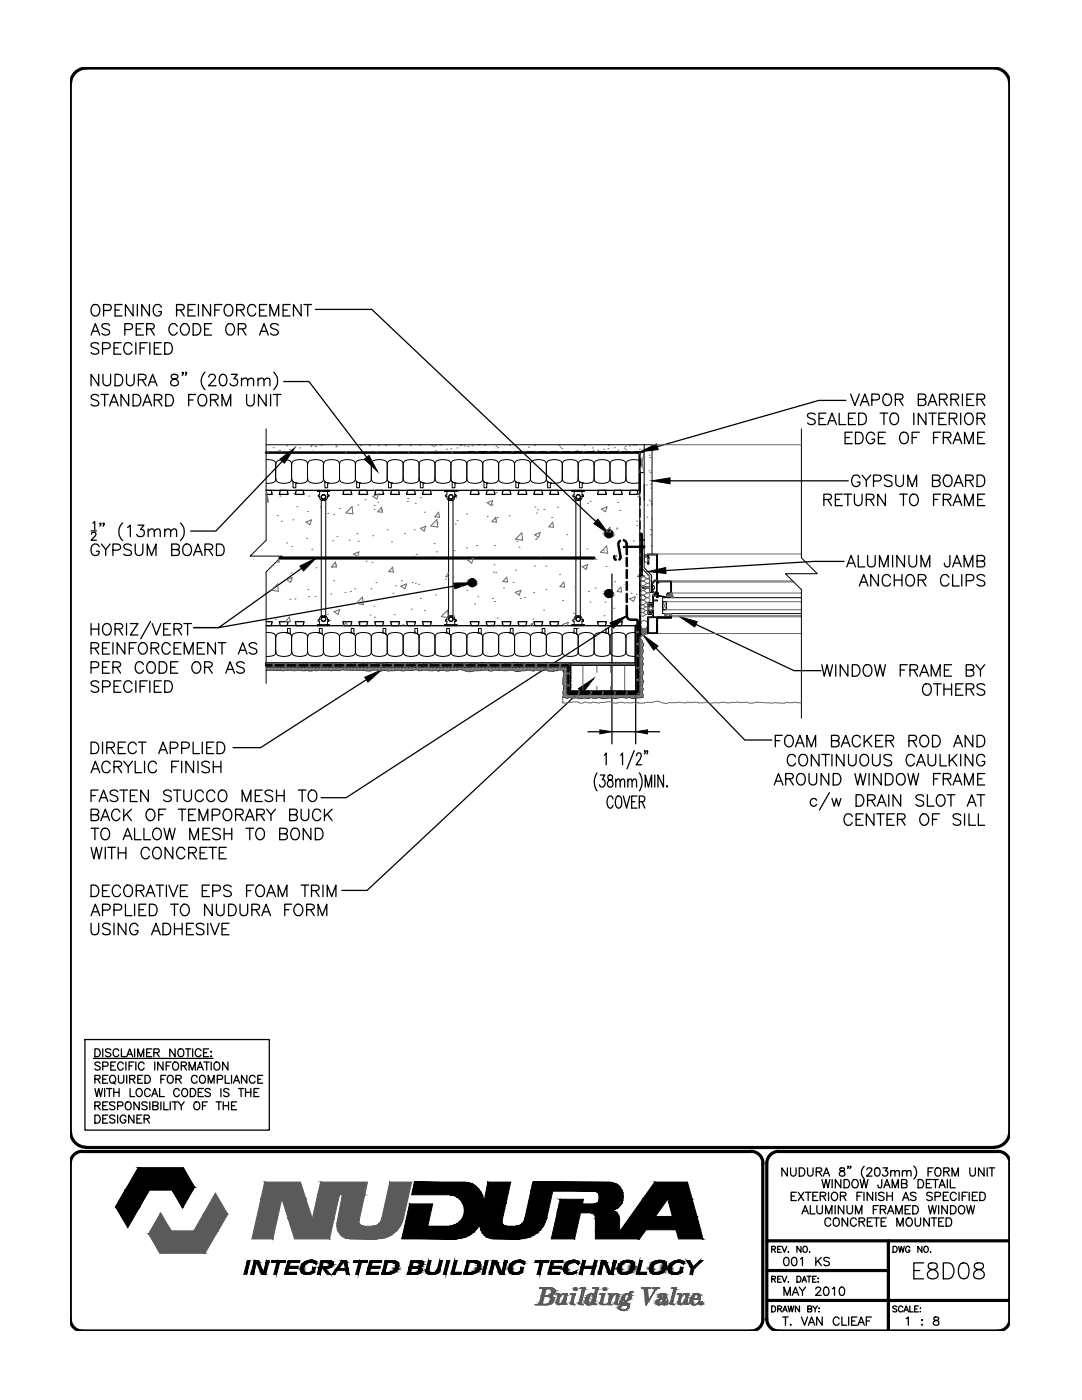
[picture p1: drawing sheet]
<svg xmlns="http://www.w3.org/2000/svg" width="216mm" height="279mm" viewBox="0 0 216 279" stroke-linecap="round" stroke-linejoin="round" font-family="sans-serif">
<!-- layer: LINE65 -->
<g fill="none" stroke="#000" stroke-width=".63">
<path d="M55.9 111.4h62.6"/>
<circle cx="94.2" cy="116.3" r=".61"/>
<circle cx="121.5" cy="106.5" r=".61"/>
<circle cx="121.5" cy="118.5" r=".61"/>
</g>
<g fill="#000" stroke="#000" stroke-width=".2">
<path d="M93.7 116.6h1l-.2 .2zM93.9 115.8h.6zM121 106.8h1l-.2 .2zM121 118.8h1l-.2 .2zM121.2 106h.6zM121.2 117.9h.6z"/>
<path d="M93.7 116l-.1 .3h1.2zM93.7 116h1l.1 .3z"/>
<path d="M93.7 116h1l-.8-.2zM93.9 115.8h.6l.2 .2z"/>
<path d="M93.6 116.3l.1 .3h1zM93.6 116.3h1.2l-.1 .3z"/>
<path d="M93.7 116.6l.2 .2h.6zM93.9 116.8h.6z"/>
<path d="M121 106.2l-.1 .3h1.2zM121 106.2h1l.1 .3z"/>
<path d="M121 118.2l-.1 .3h1.2zM121 118.2h1l.1 .3z"/>
<path d="M121.2 106l-.2 .2h1zM121.2 106h.6l.2 .2z"/>
<path d="M120.9 106.5l.1 .3h1zM120.9 106.5h1.2l-.1 .3z"/>
<path d="M121 106.8l.2 .2h.6zM121.2 107h.6z"/>
<path d="M121.2 117.9l-.2 .3h1zM121.2 117.9h.6l.2 .3z"/>
<path d="M120.9 118.5l.1 .3h1zM120.9 118.5h1.2l-.1 .3z"/>
<path d="M121 118.8l.2 .2h.6zM121.2 119h.6z"/>
</g>
<!-- layer: Web_Edge -->
<g fill="none" stroke="#000" stroke-width=".2">
<path d="M64.1 99.2v24.4M65 99.2v24.4M89.5 99.2v24.4M90.4 99.2v24.4M114.9 99.2v24.4M115.8 99.2v24.4"/>
<circle cx="64.6" cy="99.2" r=".44"/>
<circle cx="90" cy="99.2" r=".44"/>
<circle cx="115.4" cy="99.2" r=".44"/>
<circle cx="64.6" cy="123.6" r=".44"/>
<circle cx="90" cy="123.6" r=".44"/>
<circle cx="115.4" cy="123.6" r=".44"/>
</g>
<!-- layer: LINE9 -->
<g fill="none" stroke="#000" stroke-width=".2">
<path d="M53.1 85.6v22.2l-3.2 3.2h6.4l-3.2 3.2v22.2M53.1 88.8h77v21.8M53.1 91.7l1.4 .2M54.5 96.3l-1.4 .1M54.5 91.9a.78 .78 0 0 1 .5 .7M54.5 96.3a.78 .78 0 0 0 .5-.7 .78 .78 0 0 0 .6 .7M55 92.7v2.9M55.6 91.9a.78 .78 0 0 0-.6 .7M58.2 92.7v2.9M58.4 96.1l.8 .3-.2 .1v.9h-.5zM58.8 96.3a.78 .78 0 0 1-.6-.7 1.1 1.1 0 0 1-1.4 .9l-1.2-.2M58.8 96.3l.8 .2 .8-.1a.92 .92 0 0 0 1-.8 1.1 1.1 0 0 0 1.4 .9l1.2-.2"/>
<path d="M61.4 92.7v2.9M63.3 97.9v.2zM63.3 98.1h2.5M63.3 97.9h2.5M63.8 99.2l.1 .4 .2 .3M63.8 99.2h.1M63.8 98.1v.7l-.3 .1 .3 .3M64 91.9l-.8-.2-.8 .1a.92 .92 0 0 0-1 .8 1.1 1.1 0 0 0-1.4-.9l-.8 .1a.92 .92 0 0 0-1 .8 1.1 1.1 0 0 0-1.4-.9l-1.2 .2M64 91.9a.78 .78 0 0 1 .6 .7M64 96.3a.78 .78 0 0 0 .6-.7 .78 .78 0 0 0 .5 .7l-.3-.2v1.3h.6v-.9l.2-.1-.5-.1 .9 .2 .8-.1a.92 .92 0 0 0 .9-.8 1.1 1.1 0 0 0 1.4 .9l.9-.1a.92 .92 0 0 0 .9-.8 .78 .78 0 0 0 .6 .7M64.1 99.9h.1M64.1 99.9h.3"/>
<path d="M64.4 99.6a.42 .42 0 0 1-.2-.7 .42 .42 0 0 1 .7 0 .42 .42 0 0 1-.2 .7M64.4 99.6h.1M64.4 99.9h.1M64.4 99.8h.1M64.4 99.6v.2M64.5 92.7v2.9M64.7 99.6h.1M64.7 99.8v.1M64.7 99.6v.3M65.1 91.9a.78 .78 0 0 0-.5 .7M65.1 91.9l.9-.2 .8 .1a.92 .92 0 0 1 .9 .8M65.3 99.1h.2h-.2"/>
<path d="M65.3 99.2v.1a.58 .58 0 0 1-.6 .6M65.3 99.2h.1M65.3 98.1v.7h.2M65.3 99.1v.1M65.5 98.8l.1 .1-.1 .2 .1-.1zM65.8 97.9h.1M65.8 97.9v.2zM67.7 92.7v2.9M70.8 90.3h.2l-.1 .2zM70.9 92.6a1.1 1.1 0 0 0-1.4-.9l-.8 .1a.92 .92 0 0 0-1 .8M70.9 92.7v2.9M71.5 96.3l-.4-.2 .1 1.3h.5v-.9l.2-.1"/>
<path d="M71.5 96.3l.8 .2 1.2-.2M71.5 96.3l.5 .1M73.5 91.9l-.8-.2-.8 .1a.92 .92 0 0 0-1 .8M73.6 91.9a.78 .78 0 0 1 .5 .7M73.6 96.3a.78 .78 0 0 0 .5-.7 1.1 1.1 0 0 0 1.4 .9l.8-.1a.92 .92 0 0 0 1-.8 .78 .78 0 0 0 .5 .7M74.1 92.7v2.9M77.1 90.3h.3l-.1 .2zM77.3 92.6a1.1 1.1 0 0 0-1.4-.9l-.8 .1a.92 .92 0 0 0-1 .8M77.3 92.7v2.9M77.5 96.1l.8 .3-.2 .1v.9h-.6zM80.4 92.6a1.1 1.1 0 0 0-1.3-.9l-.9 .1a.92 .92 0 0 0-.9 .8M80.4 92.7v2.9"/>
<path d="M83.5 90.3h.2l-.1 .2zM83.6 92.6a1.1 1.1 0 0 0-1.4-.9l-.8 .1a.92 .92 0 0 0-1 .8M83.6 92.7v2.9M83.8 96.1l.1 1.3h.5v-.9l.2-.1-.4-.1M83.8 96.1l.4 .2M84.2 96.3a.78 .78 0 0 1-.6-.7 1.1 1.1 0 0 1-1.4 .9l-.8-.1a.92 .92 0 0 1-1-.8 1.1 1.1 0 0 1-1.3 .9l-1.3-.2M86.8 92.6a1.1 1.1 0 0 0-1.4-.9l-.8 .1a.92 .92 0 0 0-1 .8M86.8 92.7v2.9M88.7 97.9v.2zM88.7 98.1h2.5M88.7 97.9h2.5M89.2 99.2l.1 .4 .2 .3"/>
<path d="M89.2 99.2h.1M89.2 98.1v.7l-.3 .1 .3 .3M89.5 99.9h.1M89.5 99.9h.3M89.8 99.6a.42 .42 0 0 1-.2-.7 .42 .42 0 0 1 .7 0 .42 .42 0 0 1-.2 .7M89.8 99.6h.1M89.8 99.9h.1M89.8 99.8h.1M89.8 99.6v.2M90 92.6a1.1 1.1 0 0 0-1.4-.9l-.8 .1a.92 .92 0 0 0-1 .8M90 92.7v2.9M90.1 99.6h.1"/>
<path d="M90.1 99.8v.1M90.1 99.6v.3M90.5 91.9a.78 .78 0 0 0-.5 .7M90.5 91.9l.9-.2 .8 .1a.92 .92 0 0 1 .9 .8M90.7 99.1h.2h-.2M90.7 99.2v.1a.58 .58 0 0 1-.6 .6M90.7 99.2h.1M90.7 98.1v.7h.2M90.7 99.1v.1M90.9 98.8l.1 .1-.1 .2 .1-.1zM91.2 97.9h.1M91.2 97.9v.2z"/>
<path d="M93.1 92.7v2.9M96.2 90.3h.2l-.1 .2zM96.3 92.7v2.9M96.3 92.6a1.1 1.1 0 0 0-1.4-.9l-.8 .1a.92 .92 0 0 0-1 .8M96.9 96.3a.78 .78 0 0 1-.6-.7 1.1 1.1 0 0 1-1.4 .9l-.8-.1a.92 .92 0 0 1-1-.8 1.1 1.1 0 0 1-1.3 .9l-1.3-.2 .5 .1-.2 .1v.9h-.6v-1.3l.3 .2a.78 .78 0 0 1-.5-.7 1.1 1.1 0 0 1-1.4 .9l-.8-.1a.92 .92 0 0 1-1-.8 1.1 1.1 0 0 1-1.4 .9l-1.2-.2M96.9 96.3l-.4-.2 .1 1.3h.5v-.9l.2-.1M96.9 96.3l.8 .2 1.2-.2M96.9 96.3l.5 .1M98.9 91.9l-.8-.2-.8 .1a.92 .92 0 0 0-1 .8M99 91.9a.78 .78 0 0 1 .5 .7M99 96.3a.78 .78 0 0 0 .5-.7 .78 .78 0 0 0 .5 .7M99.5 92.7v2.9"/>
<path d="M100 91.9a.78 .78 0 0 0-.5 .7M100 91.9l.9-.2 .8 .1a.92 .92 0 0 1 1 .8M102.5 90.3h.3l-.1 .2zM102.7 92.7v2.9M102.9 96.1l.8 .3-.2 .1v.9h-.6zM103.2 96.3a.78 .78 0 0 1-.5-.7 1.1 1.1 0 0 1-1.4 .9l-1.3-.2M103.2 96.3l.9 .2 .8-.1a.92 .92 0 0 0 .9-.8 1.1 1.1 0 0 0 1.4 .9l1.3-.2M105.8 92.7v2.9M105.8 92.6a1.1 1.1 0 0 0-1.3-.9l-.9 .1a.92 .92 0 0 0-.9 .8M108.5 91.9l-.9-.2-.8 .1a.92 .92 0 0 0-1 .8M108.5 91.9a.78 .78 0 0 1 .5 .7M108.5 96.3a.78 .78 0 0 0 .5-.7 .78 .78 0 0 0 .6 .7l-.4-.2 .1 1.3h.5v-.9l.3-.1-.5-.1 .8 .2 .8-.1a.92 .92 0 0 0 1-.8 1.1 1.1 0 0 0 1.4 .9l.8-.1a.92 .92 0 0 0 1-.8 .78 .78 0 0 0 .5 .7"/>
<path d="M108.9 90.3h.2l-.1 .2zM109 92.7v2.9M109.6 91.9a.78 .78 0 0 0-.6 .7M109.6 91.9l.8-.2 .8 .1a.92 .92 0 0 1 1 .8M112.2 92.7v2.9M114.1 97.9v.2zM114.1 98.1h2.5M114.1 97.9h2.5M114.6 99.2l.1 .4 .2 .3M114.6 99.2h.1M114.6 98.1v.7l-.3 .1 .3 .3M114.9 99.9h.1"/>
<path d="M114.9 99.9h.3M115.2 99.6a.42 .42 0 0 1-.2-.7 .42 .42 0 0 1 .7 0 .42 .42 0 0 1-.2 .7M115.2 99.6h.1M115.2 99.9h.1M115.2 99.8h.1M115.2 99.6v.2M115.4 92.7v2.9M115.4 92.6a1.1 1.1 0 0 0-1.4-.9l-.8 .1a.92 .92 0 0 0-1 .8M115.5 99.6h.1M115.5 99.8v.1M115.5 99.6v.3M115.9 96.3l-.3-.2v1.3h.6v-.9l.2-.1"/>
<path d="M115.9 96.3l.9 .2 1.2-.2M115.9 96.3l.5 .1M116.1 99.1h.2h-.2M116.1 99.2v.1a.58 .58 0 0 1-.6 .6M116.1 99.2h.1M116.1 98.1v.7h.2M116.1 99.1v.1M116.3 98.8l.1 .1-.1 .2 .1-.1zM116.6 97.9h.1M116.6 97.9v.2zM118 91.9l-.8-.2-.9 .1a.92 .92 0 0 0-.9 .8M118 91.9a.78 .78 0 0 1 .5 .7"/>
<path d="M118 96.3a.78 .78 0 0 0 .5-.7 .78 .78 0 0 0 .6 .7M118.5 92.7v2.9M119.1 91.9a.78 .78 0 0 0-.6 .7M119.1 91.9l.8-.2 .9 .1a.92 .92 0 0 1 .9 .8M119.1 96.3l.8 .2 .9-.1a.92 .92 0 0 0 .9-.8 1.1 1.1 0 0 0 1.4 .9l.8-.1a.92 .92 0 0 0 1-.8 1.1 1.1 0 0 0 1.4 .9l1.2-.2M121.6 90.3h.2l-.1 .2zM121.7 92.7v2.9M124.9 92.6a1.1 1.1 0 0 1 1.4-.9l.8 .1 .5 .3v4l-.1 .2M124.9 92.7v2.9M124.9 92.6a1.1 1.1 0 0 0-1.4-.9l-.8 .1a.92 .92 0 0 0-1 .8M127.6 94.3h.9M128.5 90.3h-.9v48.4h-14.6v-5.5h-59.9"/>
<path d="M128.5 88.8v19M159.9 85.6v25.7l3.2 3.2h-6.4l3.2 3.2v25.7M124.3 109.2l.2-.2h3.8l.2-.1v.6l-.2-.3zM124.9 109l-.4 .3M125.1 109l-.4 .3M125.3 109l-.4 .3M125.5 109l-.4 .3M125.7 109l-.4 .3M125.9 109l-.5 .3M126.1 109l-.4 .3M126.3 109l-.4 .3M126.5 109l-.5 .3"/>
<path d="M126.7 109l-.4 .3M126.9 109l-.4 .3M127.1 109l-.5 .3M127.3 109l-.5 .3M127.5 109l-.4 .3M127.6 109l-.4 .3M127.8 115.1v11.4M127.9 109l-.5 .3M127.9 106.5v8.3M128 114.8l-.3 .3M128.1 109l-.5 .3M128.2 106.5h-.3"/>
<path d="M128.2 106.5v8.3l-.3 .3M128.2 107.8h.3v5.5l1.5 1.5v3.4h-.4v-3.2l-1.4-1.5zM128.3 109l-.4 .3M129.6 117.1h-1.1l-.4 .2 1.5 .1M130.2 117.7a.49 .49 0 0 0 .4-.4 .49 .49 0 0 0-.4-.5v1M53.1 126.2l1.4 .2M54.5 130.8l-1.4 .2M54.5 126.4a.78 .78 0 0 1 .5 .7M55 127.2v2.9M55 130.1a.78 .78 0 0 1-.5 .7M55 130.1a.78 .78 0 0 0 .6 .7M55.6 126.4a.78 .78 0 0 0-.6 .7"/>
<path d="M55.6 130.8l.8 .2 .9-.1a.92 .92 0 0 0 .9-.8 1.1 1.1 0 0 0 1.4 .9l.8-.1a.92 .92 0 0 0 1-.8 1.1 1.1 0 0 0 1.4 .9l1.2-.2M57.2 126.3l.5 .1M57.4 126.1v-.7h.5v1.1M57.4 126.1l-.2 .2M57.7 126.4l-.9-.2-1.2 .2M57.7 126.4l.3 .2v-.1M58.2 127.2v2.9M61.4 127.2v2.9M63.3 124.7v.2zM63.3 124.7h2.5M63.3 124.9h2.5M63.7 126.1v-.7h.6v1.1"/>
<path d="M63.8 123.6h.1M63.8 123.6l-.3 .2 .1 .2h.2v.7M63.8 126.1l-.3 .2 .5 .1-.8-.2-.8 .1a.92 .92 0 0 0-1 .8 1.1 1.1 0 0 0-1.4-.9l-.8 .1a.92 .92 0 0 0-1 .8 .78 .78 0 0 0-.5-.7M64.1 122.9l-.2 .2-.1 .5M64.1 122.9h.1M64.1 122.9h.3M64.3 126.5l.1 .1-.4-.2a.78 .78 0 0 1 .6 .7M64.4 123.2a.44 .44 0 0 0-.2 .6 .44 .44 0 0 0 .7 0 .44 .44 0 0 0-.2-.6M64.4 123.2h.1M64.4 122.9h.1M64.4 123h.1M64.4 123v.2"/>
<path d="M64.5 127.2v2.9M64.6 130.1a.78 .78 0 0 1-.6 .7M64.6 130.1a.78 .78 0 0 0 .5 .7M64.7 122.9a.59 .59 0 0 1 .6 .7M64.7 123.2h.1M64.7 122.9v.1M64.7 122.9v.3M65.1 126.4a.78 .78 0 0 0-.5 .7M65.1 126.4l.9-.2 .8 .1a.92 .92 0 0 1 .9 .8M65.3 123.7h.2h-.2M65.3 123.6h.1M65.3 123.6v.1"/>
<path d="M65.5 123.7l.1 .1-.1 .2 .1-.2zM65.5 124h-.2v.7M65.8 124.9h.1M65.8 124.7v.1zM67.7 130.1a1.1 1.1 0 0 1-1.3 .9l-1.3-.2M67.7 130.1a1.1 1.1 0 0 0 1.4 .9l.9-.1a.92 .92 0 0 0 .9-.8M67.7 127.2v2.9M70.1 126.1v-.7h.5v1.1M70.1 126.1l-.2 .2 .5 .1M70.4 126.4l-.9-.2-.8 .1a.92 .92 0 0 0-1 .8M70.4 126.4a.78 .78 0 0 1 .5 .7M70.4 126.4l.3 .2v-.1"/>
<path d="M70.9 130.1a1.1 1.1 0 0 0 1.4 .9l1.2-.2M70.9 132.2l.1 .2h-.2zM70.9 127.2v2.9M73.5 126.4l-.8-.2-.8 .1a.92 .92 0 0 0-1 .8M73.6 126.4a.78 .78 0 0 1 .5 .7M74.1 130.1a.78 .78 0 0 1-.5 .7M74.1 130.1a1.1 1.1 0 0 0 1.4 .9l.8-.1a.92 .92 0 0 0 1-.8M74.1 127.2v2.9M76.4 126.1v-.7h.6v1.1M76.5 126.1l-.3 .2 .5 .1M76.7 126.4l-.8-.2-.8 .1a.92 .92 0 0 0-1 .8M76.7 126.4l.4 .2-.1-.1"/>
<path d="M76.7 126.4a.78 .78 0 0 1 .6 .7M77.3 130.1a1.1 1.1 0 0 0 1.4 .9l.8-.1a.92 .92 0 0 0 .9-.8M77.3 132.2l.1 .2h-.3zM77.3 127.2v2.9M80.4 127.1a1.1 1.1 0 0 0-1.3-.9l-.9 .1a.92 .92 0 0 0-.9 .8M80.4 130.1a1.1 1.1 0 0 0 1.4 .9l.9-.1a.92 .92 0 0 0 .9-.8M80.4 127.2v2.9M82.6 126.3l.5 .1M82.8 126.1v-.7h.5v1.1M82.8 126.1l-.2 .2M83.1 126.4l-.9-.2-.8 .1a.92 .92 0 0 0-1 .8M83.1 126.4l.3 .2v-.1"/>
<path d="M83.1 126.4a.78 .78 0 0 1 .5 .7M83.6 130.1a1.1 1.1 0 0 0 1.4 .9l.8-.1a.92 .92 0 0 0 1-.8M83.6 132.2l.1 .2h-.2zM83.6 127.2v2.9M86.8 127.1a1.1 1.1 0 0 0-1.4-.9l-.8 .1a.92 .92 0 0 0-1 .8M86.8 130.1a1.1 1.1 0 0 0 1.4 .9l.8-.1a.92 .92 0 0 0 1-.8M86.8 127.2v2.9M88.7 124.7v.2zM88.7 124.7h2.5M88.7 124.9h2.5M89.1 126.1v-.7h.6v1.1M89.2 123.6h.1"/>
<path d="M89.2 123.6l-.3 .2 .1 .2h.2v.7M89.2 126.1l-.3 .2 .5 .1M89.4 126.4l-.8-.2-.8 .1a.92 .92 0 0 0-1 .8M89.4 126.4a.78 .78 0 0 1 .6 .7M89.4 126.4l.4 .2M89.5 122.9l-.2 .2-.1 .5M89.5 122.9h.1M89.5 122.9h.3M89.7 126.5l.1 .1M89.8 123.2a.44 .44 0 0 0-.2 .6 .44 .44 0 0 0 .7 0 .44 .44 0 0 0-.2-.6M89.8 123.2h.1M89.8 122.9h.1"/>
<path d="M89.8 123h.1M89.8 123v.2M90 127.2v2.9M90 130.1a.78 .78 0 0 0 .5 .7M90.1 122.9a.59 .59 0 0 1 .6 .7M90.1 123.2h.1M90.1 122.9v.1M90.1 122.9v.3M90.5 126.4a.78 .78 0 0 0-.5 .7M90.5 126.4l.9-.2 .8 .1a.92 .92 0 0 1 .9 .8M90.7 123.7h.2h-.2M90.7 123.6h.1"/>
<path d="M90.7 123.6v.1M90.9 123.7l.1 .1-.1 .2 .1-.2zM90.9 124h-.2v.7M91.2 124.9h.1M91.2 124.7v.1zM93.1 127.2v2.9M93.1 130.1a1.1 1.1 0 0 1-1.3 .9l-1.3-.2M93.1 130.1a1.1 1.1 0 0 0 1.4 .9l.9-.1a.92 .92 0 0 0 .9-.8M95.5 126.1v-.7h.5v1.1M95.5 126.1l-.2 .2 .5 .1M95.8 126.4l-.9-.2-.8 .1a.92 .92 0 0 0-1 .8M95.8 126.4a.78 .78 0 0 1 .5 .7"/>
<path d="M95.8 126.4l.3 .2v-.1M96.3 130.1a1.1 1.1 0 0 0 1.4 .9l1.2-.2M96.3 132.2l.1 .2h-.2zM96.3 127.2v2.9M98.9 126.4l-.8-.2-.8 .1a.92 .92 0 0 0-1 .8M99 126.4a.78 .78 0 0 1 .5 .7M99.5 130.1a.78 .78 0 0 0 .5 .7M99.5 127.2v2.9M99.5 130.1a.78 .78 0 0 1-.5 .7M100 126.4a.78 .78 0 0 0-.5 .7M101.6 126.3l.5 .1M101.8 126.1v-.7h.6v1.1"/>
<path d="M101.9 126.1l-.3 .2M102.1 126.4l-.8-.2-1.3 .2M102.1 126.4a.78 .78 0 0 1 .6 .7M102.1 126.4l.4 .2-.1-.1M102.7 130.1a1.1 1.1 0 0 0 1.4 .9l.8-.1a.92 .92 0 0 0 .9-.8M102.7 132.2l.1 .2h-.3zM102.7 127.2v2.9M102.7 130.1a1.1 1.1 0 0 1-1.4 .9l-1.3-.2M105.8 130.1a1.1 1.1 0 0 0 1.4 .9l1.3-.2M105.8 127.2v2.9M105.8 127.1a1.1 1.1 0 0 0-1.3-.9l-.9 .1a.92 .92 0 0 0-.9 .8M108.2 126.1v-.7h.5l.1 1.2-.3-.2a.78 .78 0 0 1 .5 .7"/>
<path d="M108.2 126.1l-.2 .2 .5 .1-.9-.2-.8 .1a.92 .92 0 0 0-1 .8M109 130.1a.78 .78 0 0 0 .6 .7M109 132.2l.1 .2h-.2zM109 127.2v2.9M109 130.1a.78 .78 0 0 1-.5 .7M109.6 126.4a.78 .78 0 0 0-.6 .7M109.6 126.4l.8-.2 .8 .1a.92 .92 0 0 1 1 .8M112.2 130.1a1.1 1.1 0 0 0 1.4 .9l.8-.1a.92 .92 0 0 0 1-.8M112.2 127.2v2.9M112.2 130.1a1.1 1.1 0 0 1-1.4 .9l-1.2-.2M113.8 132.8v5.1h13v-5.1M114.1 124.7v.2z"/>
<path d="M114.1 124.7h2.5M114.1 124.9h2.5M114.5 126.1v-.7h.6v1.1M114.6 123.6h.1M114.6 123.6l-.3 .2 .1 .2h.2v.7M114.6 126.1l-.3 .2 .5 .1M114.8 126.4l-.8-.2-.8 .1a.92 .92 0 0 0-1 .8M114.8 126.4a.78 .78 0 0 1 .6 .7M114.8 126.4l.4 .2-.1-.1M114.9 122.9l-.2 .2-.1 .5M114.9 122.9h.1M114.9 122.9h.3"/>
<path d="M115.2 123.2a.44 .44 0 0 0-.2 .6 .44 .44 0 0 0 .7 0 .44 .44 0 0 0-.2-.6M115.2 123.2h.1M115.2 122.9h.1M115.2 123h.1M115.2 123v.2M115.4 130.1a1.1 1.1 0 0 0 1.4 .9l1.2-.2M115.4 127.2v2.9M115.5 122.9a.59 .59 0 0 1 .6 .7M115.5 123.2h.1M115.5 122.9v.1M115.5 122.9v.3M116.1 123.7h.2h-.2"/>
<path d="M116.1 123.6h.1M116.1 123.6v.1M116.3 123.7l.1 .1-.1 .2 .1-.2zM116.3 124h-.2v.7M116.6 124.9h.1M116.6 124.7v.1zM118 126.4l-.8-.2-.9 .1a.92 .92 0 0 0-.9 .8M118 126.4a.78 .78 0 0 1 .5 .7M118.5 130.1a.78 .78 0 0 0 .6 .7M118.5 127.2v2.9M118.5 130.1a.78 .78 0 0 1-.5 .7M119.1 126.4a.78 .78 0 0 0-.6 .7"/>
<path d="M120.7 126.3l.5 .1M120.9 126.1v-.7h.5v1.1M120.9 126.1l-.2 .2M121.2 126.4l-.9-.2-1.2 .2M121.2 126.4a.78 .78 0 0 1 .5 .7M121.2 126.4l.3 .2v-.1M121.7 130.1a1.1 1.1 0 0 0 1.4 .9l.8-.1a.92 .92 0 0 0 1-.8M121.7 132.2l.1 .2h-.2zM121.7 127.2v2.9M121.7 130.1a1.1 1.1 0 0 1-1.4 .9l-1.2-.2M124.9 130.1a1.04 1.04 0 0 0 1.2 .9h.8M124.9 127.2v2.9"/>
<path d="M124.9 127.1a1.1 1.1 0 0 0-1.4-.9l-.8 .1a.92 .92 0 0 0-1 .8M126.8 124.9v7.9h-13v-.4M126.9 126.2l-1.1 .1a.89 .89 0 0 0-.9 .8M127.6 127.3l.5 .4 .1 .5 .2 .3v.3l-.2 .3v.4a1.7 1.7 0 0 1-.1 1.5l.2 .4-.1 .7a.61 .61 0 0 1 0 .9v.8a.77 .77 0 0 1 0 1v.6a.88 .88 0 0 1 0 1.2v.6a.61 .61 0 0 1-.1 .9l.2 .4v.7l-1.2 .1a1.44 1.44 0 0 1-1.4-.2l-.9 .2-.8-.1-1.2 .2-.7-.1-1.7 .1-.7-.2-1.4 .1-.2-.1-.6 .2-1.2-.1-.8 .1-.1-.1h-.6a.91 .91 0 0 1-1-.1l-.6 .1-.9-.1 .2-2.4a2.29 2.29 0 0 1 .1-2.1l-.2-.7h.1v-.3h-1.1a3.3 3.3 0 0 1-2.4 0h-.4a1.01 1.01 0 0 1-1.2 .1l-.7-.1-.2 .2-.9-.2-.8 .1a5.7 5.7 0 0 1-2.8-.1h-.5a1.66 1.66 0 0 1-1.4 0h-1.4l-.5 .2-.7-.1v-.1h-1.3l-2.4 .4-.9-.2a2.4 2.4 0 0 0-2-.1l-1.9 .1a2.08 2.08 0 0 0-1.5 0l-.3-.1h-1.5l-1.4-.1-.6 .1a2.45 2.45 0 0 0-1.7 0h-6.5a1.99 1.99 0 0 0-1.5 .1l-5.4-.2-1.1 .1-2.4-.1-2.9 .2-2.5-.2-.8 .1-1-.1-1.2 .1h-3.6M127.6 126.5l.2 .1 .1-.1"/>
</g>
<!-- layer: line25 -->
<g fill="none" stroke="#000" stroke-width=".25">
<path d="M55.9 97.9h1.4l.2 .8h-1.8zM59.1 97.9h1.4l.2 .8h-1.8zM68.6 97.9h1.4l.2 .8h-1.8zM71.8 97.9h1.4l.2 .8h-1.8zM75 97.9h1.3l.3 .8h-1.8zM78.2 97.9h1.3l.2 .8h-1.8zM81.3 97.9h1.4l.2 .8h-1.8zM84.5 97.9h1.4l.2 .8h-1.8zM94 97.9h1.4l.2 .8h-1.8zM97.2 97.9h1.4l.2 .8h-1.8zM100.4 97.9h1.3l.3 .8h-1.8zM103.6 97.9h1.3l.2 .8h-1.8z"/>
<path d="M106.7 97.9h1.4l.2 .8h-1.8zM109.9 97.9h1.4l.2 .8h-1.8zM119.4 97.9h1.4l.2 .8h-1.8zM122.6 97.9h1.4l.2 .8h-1.8zM125.8 97.9h1.3l.3 .8h-1.8zM127.6 97.9h-74.5h1l.2 .8h-1.2M53.1 124.1h1.2l-.2 .8h-1h73.7M55.7 124.1h1.8l-.2 .8h-1.4zM58.9 124.1h1.8l-.2 .8h-1.4zM68.4 124.1h1.8l-.2 .8h-1.4zM71.6 124.1h1.8l-.2 .8h-1.4zM74.8 124.1h1.8l-.3 .8h-1.3z"/>
<path d="M77.9 124.1h1.8l-.2 .8h-1.3zM81.1 124.1h1.8l-.2 .8h-1.4zM84.3 124.1h1.8l-.2 .8h-1.4zM93.8 124.1h1.8l-.2 .8h-1.4zM97 124.1h1.8l-.2 .8h-1.4zM100.2 124.1h1.8l-.3 .8h-1.3zM103.3 124.1h1.8l-.2 .8h-1.3zM106.5 124.1h1.8l-.2 .8h-1.4zM109.7 124.1h1.8l-.2 .8h-1.4zM115.3 125.4h.1M119.2 124.1h1.8l-.2 .8h-1.4zM122.4 124.1h1.8l-.2 .8h-1.4z"/>
</g>
<!-- layer: LINE50 -->
<g fill="none" stroke="#000" stroke-width=".51">
<path d="M53.1 90.3h74.5v7.6M122.6 111v.4l.3 .3M123.7 107.9a.82 .82 0 0 0-.3 1l.4 2.4-.2 .4M124.5 107.8a.88 .88 0 0 1 .6 .8v2M125.1 111.4v1.6M125.1 113.8v1.5M125.1 116.1v1.6M125.1 118.5v1.6M53.1 132.8h1.1M55 132.8h1.6M57.4 132.8h1.5M59.7 132.8h1.7"/>
<path d="M62.1 132.8h1.6M64.5 132.8h1.6M66.9 132.8h1.6M69.3 132.8h1.6M71.6 132.8h1.7M74.1 132.8h1.5M76.4 132.8h1.6M78.8 132.8h1.6M81.2 132.8h1.6M83.6 132.8h1.5M86 132.8h1.5M88.3 132.8h1.6"/>
<path d="M90.7 132.8h1.6M93.1 132.8h1.6M95.5 132.8h1.5M97.8 132.8h1.7M100.2 132.8h1.6M102.6 132.8h1.6M105 132.8h1.6M107.4 132.8h1.6M109.7 132.8h1.7M112.2 132.8l1.2 .1v1.1M113.4 137.2l.1 1.2h1.6M113.4 134.8v1.6"/>
<path d="M113.6 138.2h1.6M115.9 138.4h1.5M116 138.2h1.6M118.3 138.4h1.6M118.4 138.2h1.5M120.6 138.4h1.6M120.7 138.2h1.6M123 138.4h1.6M123.1 138.2h1.6M125.1 120.9v2a.79 .79 0 0 0 .8 .8h1.3v2.1M125.4 138.4h1.4M126.8 124.9v7.5h-73.7"/>
<path d="M127.2 136.1v2l-1.7 .1M127.2 126.6v1.5M127.2 128.9v1.6M127.2 131.3v1.6M127.2 133.7v1.6"/>
</g>
<!-- layer: 0 -->
<path d="M64.5 98.7h.1M90 98.7h.1M115.4 98.7h.1M64.5 124h.1M90 124h.1M115.4 124h.1" fill="none" stroke="#000" stroke-width=".25"/>
<!-- layer: TEXT -->
<g fill="none" stroke="#000" stroke-width=".25">
<path d="M18.2 66.9l.8-2.3 .9 2.3M18.5 66.1h1.1M18.6 60.9a1.06 1.06 0 0 1 1.2 .3 1.06 1.06 0 0 1 0 1.3 .83 .83 0 0 1-1 .6 .83 .83 0 0 1-.6-.9 1.37 1.37 0 0 1 .4-1.3zM19.7 74.7v2.3l-1.5-2.3v2.3M19.7 79.1a.85 .85 0 0 0-.8-.4 .85 .85 0 0 0-.7 .6l.2 .3 .8 .3a.61 .61 0 0 1 .3 1 1.09 1.09 0 0 1-1.3-.2M19.7 68.7a1.07 1.07 0 0 0-1.5 0 .54 .54 0 0 0 .4 .7l.6 .2a.56 .56 0 0 1 .5 .4 .56 .56 0 0 1-.2 .6 1.01 1.01 0 0 1-1.3-.3M20.1 78.7h1.5M20.5 69.6h.9l.5-.2a.58 .58 0 0 0 .1-.7 .58 .58 0 0 0-.6-.3h-.9v2.3M20.5 74.7v1.7a.77 .77 0 0 0 .8 .6 .77 .77 0 0 0 .8-.6v-1.7M20.7 62h.9a.59 .59 0 0 0 .6-.6 .59 .59 0 0 0-.6-.6h-.9v2.3M20.9 78.7v2.3M21.9 64.9a.85 .85 0 0 0-.9-.3 .85 .85 0 0 0-.7 .5l.5 .5 1 .4 .1 .5a.98 .98 0 0 1-1.6 0"/>
<path d="M22.7 69.5h.9M23 74.7h.7a1.22 1.22 0 0 1 .8 1.1 1.22 1.22 0 0 1-.8 1.2h-.7zM23 61.9h.8M24.1 68.4h-1.4v2.3h1.4M24.4 60.8h-1.4v2.3h1.4M24.9 65.8l1.3-.2a.59 .59 0 0 0 .2-.6 .59 .59 0 0 0-.5-.4h-1v2.3M25.2 74.7v1.7a.77 .77 0 0 0 .8 .6 .77 .77 0 0 0 .8-.6v-1.7M25.7 78.7v2.3l-1.6-2.3v2.3M26.3 68.9a.85 .85 0 0 0-.9-.5 .85 .85 0 0 0-.7 .8 1 1 0 0 0 .2 1.1 1 1 0 0 0 1.1 .3l.3-.5M26.6 78.7h.7a1.22 1.22 0 0 1 .8 1.2 1.22 1.22 0 0 1-.8 1.1h-.7zM26.6 60.8v2.3l-1.6-2.3v2.3M27.1 68.4v2.3"/>
<path d="M27.2 65.6h.9M27.4 60.8v2.3M27.6 75.8l1.3-.1a.52 .52 0 0 0 0-.9l-1.3-.1v2.3M28 69.5h.8M28.4 75.8l.7 1.2M28.6 64.6h-1.4v2.3h1.4M29.3 65.6h.9a.58 .58 0 0 0 .6-.6l-.2-.3-1.3-.1v2.3M29.4 68.4h-1.4v2.3M29.6 77l.9-2.3 .8 2.3M29.8 60.8v2.3l-1.5-2.3v2.3M29.9 76.2h1.1M29.9 68.4v2.3"/>
<path d="M30 65.6l.8 1.3M30.8 79.8l1.3-.1a.51 .51 0 0 0 0-.8l-1.3-.2v2.3M30.8 69.5h.9M31.6 79.8l.7 1.2M32.2 61.3a.82 .82 0 0 0-.9-.5 .82 .82 0 0 0-.7 .8 1 1 0 0 0 .2 1.1 1 1 0 0 0 1.1 .2l.3-.4v-.3h-.5M32.2 68.4h-1.4v2.3h1.4M32.9 68.4h.7a1.22 1.22 0 0 1 .8 1.1 1.22 1.22 0 0 1-.8 1.2h-.7zM33.1 78.7h.7a1.22 1.22 0 0 1 .8 1.2 1.22 1.22 0 0 1-.8 1.1h-.7zM34.3 74.8a.5 .5 0 0 0 .2 .8 .85 .85 0 0 1 .9 .2 .85 .85 0 0 1 .1 1 .83 .83 0 0 1-.9 .2 .83 .83 0 0 1-.5-.8 1.09 1.09 0 0 1 1.1-.6 .45 .45 0 0 0 .2-.8l-.4-.1zM35.2 61.9h1.1a.55 .55 0 0 0 .5-.6 .55 .55 0 0 0-.5-.5h-1.1v2.3M35.4 65.1a.85 .85 0 0 0-1-.5 .85 .85 0 0 0-.7 .8 1.02 1.02 0 0 0 .2 1.1 1.02 1.02 0 0 0 1.1 .2l.4-.4M36 61.9l.8 1.2"/>
<path d="M36.5 64.7a1.1 1.1 0 0 1 1.2 .5 1.1 1.1 0 0 1-.2 1.3l-.4 .4a1.2 1.2 0 0 1-1.1-.9 1.2 1.2 0 0 1 .5-1.3zM36.5 74.4v.1l-.2-.1h.2l-.2 .5M37.2 74.4l-.1 .1-.1-.1h.2l-.2 .5M37.5 61.9h.9M37.6 79.8h.9M38.5 64.6h.8a1.22 1.22 0 0 1 .8 1.1 1.22 1.22 0 0 1-.8 1.2h-.8zM39 60.8h-1.5v2.3h1.5M39 78.7h-1.4v2.3M39.6 60.8v2.3M39.7 79.1a.84 .84 0 0 1 1-.3 .84 .84 0 0 1 .5 .8v.6a.87 .87 0 0 1-.8 .8 .87 .87 0 0 1-.9-.8v-.6zM40.8 65.6h.9M40.9 74.3a2.34 2.34 0 0 0 0 3.5"/>
<path d="M41.7 75.3l.1-.4 .3-.2 .7 .1a.49 .49 0 0 1 .1 .8l-1.3 1.4h1.5M42 79.8l1.3-.1a.51 .51 0 0 0 0-.8l-1.3-.2v2.3M42 60.8v2.3l-1.5-2.3v2.3M42.2 64.6h-1.4v2.3h1.4M42.8 79.8l.7 1.2M42.9 61.9h.8M44.1 74.8a.69 .69 0 0 1 1 .3 1.46 1.46 0 0 1-.5 1.9h-.2a1.44 1.44 0 0 1-.3-2.2zM44.3 60.8h-1.4v2.3M45.1 60.9a1.08 1.08 0 0 1 1.3 .3 1.08 1.08 0 0 1 0 1.3 .85 .85 0 0 1-1 .6 .85 .85 0 0 1-.7-.9v-.6zM45.5 64.7a1.06 1.06 0 0 1 1.2 .4 1.06 1.06 0 0 1 0 1.2 .77 .77 0 0 1-1.2 .4 1.42 1.42 0 0 1 0-2zM46.2 74.7h1.1l-.6 .9a.73 .73 0 0 1 .8 .8 .73 .73 0 0 1-1 .6l-.6-.4M47.2 61.9l1.3-.1a.56 .56 0 0 0 0-.9l-1.3-.1v2.3"/>
<path d="M47.6 65.6h.9a.58 .58 0 0 0 .6-.6l-.2-.3-1.3-.1v2.3M48 61.9l.7 1.2M48.2 75.9l.5-.4 .6 .1 .1 1.4M48.2 75.5v1.5M48.3 65.6l.8 1.3M49.2 78.7v1.7a.77 .77 0 0 0 .8 .6 .77 .77 0 0 0 .7-.6v-1.7M49.4 75.9l.6-.4 .5 .1 .1 1.4M51 61.3a.82 .82 0 0 0-.9-.5 .82 .82 0 0 0-.7 .8 1 1 0 0 0 .2 1.1 1 1 0 0 0 1.1 .2l.3-.4M51.5 75.9l.5-.4 .5 .1 .2 1.4M51.5 75.5v1.5M51.8 66.9l.9-2.3 .8 2.3M51.8 61.9h.9"/>
<path d="M52.1 66.1h1.1M52.7 75.9l.5-.4 .6 .1 .1 1.4M53.1 78.7v2.3l-1.5-2.3v2.3M53.2 60.8h-1.4v2.3h1.4M53.9 63.1v-2.3l.9 2.3 .8-2.3v2.3M54 78.7v2.3M54.5 78.7h1.6M54.6 74.3a2.34 2.34 0 0 1 0 3.5M55.3 78.7v2.3M55.5 64.9a.85 .85 0 0 0-.8-.3 .85 .85 0 0 0-.7 .5l.4 .5 .6 .2a.56 .56 0 0 1 .5 .4 .56 .56 0 0 1-.2 .5 1.01 1.01 0 0 1-1.3-.2M56.5 61.9h.8M56.6 76.1h5.1l11.5 15.2"/>
<path d="M57.9 60.8h-1.4v2.3h1.4M60.1 60.8v2.3l-1.5-2.3v2.3M60.6 60.8h1.6M61.4 60.8v2.3M62.9 61.8h11.3l44.7 42.3M168.8 79.9h-5.4l-32.2 9.2M169.7 78.6l.9 2.3 .9-2.3M174 79.8l1.3-.1a.59 .59 0 0 0 .2-.7 .59 .59 0 0 0-.6-.4h-.9v2.3M176.4 78.9a.86 .86 0 0 1 .9-.2 .86 .86 0 0 1 .6 .8 1 1 0 0 1-.2 1.1 1 1 0 0 1-1.1 .2 1.46 1.46 0 0 1-.2-1.9zM178.7 79.7h.9a.58 .58 0 0 0 .6-.6l-.2-.4-1.3-.1v2.3M179.4 79.7l.8 1.2M183.2 79.7h1a.58 .58 0 0 0 .6-.6l-.3-.4-1.3-.1v2.3l1.3-.1a.62 .62 0 0 0 .2-.7 .62 .62 0 0 0-.5-.4"/>
<path d="M187.5 79.7h.9a.58 .58 0 0 0 .6-.6l-.2-.4-1.3-.1v2.3M188.2 79.7l.8 1.2M189.8 79.7h.9a.58 .58 0 0 0 .6-.6l-.2-.4-1.3-.1v2.3M190.5 79.7l.8 1.2M192 78.6v2.3M192.9 79.7h.9M194.3 78.6h-1.4v2.3h1.4M195 79.7l1.3-.1a.54 .54 0 0 0 .2-.6 .54 .54 0 0 0-.5-.4h-1v2.3M195.7 79.7l.8 1.2M21.9 81l.8-2.3 .9 2.3M22.2 80.2h1.1M28.5 81l.9-2.3 .8 2.3"/>
<path d="M28.8 80.2h1.1M44.3 81v-2.3l.8 2.3 .9-2.3v2.3M56.3 92.1l-13.2 13.9h-5.1M133.7 96h35.6M162.7 82.7a1.07 1.07 0 0 0-1.6 0 .54 .54 0 0 0 .5 .7l.6 .2a.56 .56 0 0 1 .4 .4 .56 .56 0 0 1-.2 .6 1.01 1.01 0 0 1-1.3-.2M163.4 83.5h.9M164.4 99.7h1a.58 .58 0 0 0 .5-.7l-.2-.3-1.3-.1v2.3M164.8 82.5h-1.4v2.2h1.4M165.2 84.7l.8-2.2 .9 2.2M165.2 99.7l.7 1.2M165.5 84h1.1M166.7 99.7h.8"/>
<path d="M167.4 82.5v2.2h1.4M168.1 98.6h-1.4v2.3h1.4M168.4 98.6h1.5M168.6 87.3h.9M169.2 98.6v2.3M169.3 83.5h.9M170.1 86.3h-1.5v2.2h1.5M170.5 98.6v1.6a.77 .77 0 0 0 .8 .7 .77 .77 0 0 0 .7-.7v-1.6M170.7 82.5h-1.4v2.2h1.4M170.7 86.3h.8a1.22 1.22 0 0 1 .8 1.1 1.22 1.22 0 0 1-.8 1.1h-.8zM171.3 82.5h.8a1.22 1.22 0 0 1 .8 1.1 1.22 1.22 0 0 1-.8 1.1h-.8zM171.6 95.4a.85 .85 0 0 0-1-.6 .85 .85 0 0 0-.7 .9 1 1 0 0 0 .3 1.1 1 1 0 0 0 1.1 .2l.3-.5v-.3h-.6"/>
<path d="M171.7 80.9l.9-2.3 .8 2.3M172 94.8l.9 1.1v1.2M172 80.2h1.1M172.9 99.7l1.3-.1a.54 .54 0 0 0 .2-.6 .54 .54 0 0 0-.5-.4h-1v2.3M173.6 99.7l.8 1.2M173.8 94.8l-.9 1.1M174.3 96h1l.4-.2a.58 .58 0 0 0 .1-.6 .58 .58 0 0 0-.5-.4h-1v2.3M174.5 86.8a.85 .85 0 0 0-.9-.5 .85 .85 0 0 0-.7 .8 1.02 1.02 0 0 0 .2 1.1 1.02 1.02 0 0 0 1.1 .2l.3-.4v-.3h-.5M175.3 87.3h.9M175.6 82.5h1.5M176.4 82.5v2.2M176.7 86.3h-1.4v2.2h1.4"/>
<path d="M176.7 98.6v2.3l-1.6-2.3v2.3M177.8 82.7a.85 .85 0 0 1 .9-.2 .85 .85 0 0 1 .6 .8 1 1 0 0 1-.2 1.1 1 1 0 0 1-1.1 .2 1.46 1.46 0 0 1-.2-1.9zM178 95.1a1.07 1.07 0 0 0-1.5 0 .61 .61 0 0 0 .4 .7l1 .4 .1 .6a.98 .98 0 0 1-1.5 0M178.7 94.8v1.6a.77 .77 0 0 0 .8 .7 .77 .77 0 0 0 .8-.7v-1.6M179.5 98.6h1.5M179.7 86.6a.85 .85 0 0 1 1-.3 .85 .85 0 0 1 .5 .8 .99 .99 0 0 1-.2 1.1 .99 .99 0 0 1-1 .2 1.4 1.4 0 0 1-.3-1.8zM180.3 98.6v2.3M181.2 97.1v-2.3l.8 2.3 .9-2.3v2.3M181.7 98.9a.86 .86 0 0 1 1-.2 .86 .86 0 0 1 .5 .8 1 1 0 0 1-.2 1.1 1 1 0 0 1-1.1 .2 1.46 1.46 0 0 1-.2-1.9zM182 87.3h.9M182.3 82.5v2.2M183.4 86.3h-1.4v2.2"/>
<path d="M184.8 82.5v2.2l-1.6-2.2v2.2M185.2 80.9l.9-2.3 .8 2.3M185.3 82.5h1.5M185.5 80.2h1.1M186.1 95.9h.9a.53 .53 0 0 0 .5-.3 .53 .53 0 0 0 0-.6l-.5-.2h-.9v2.3h.9a.62 .62 0 0 0 .6-.6 .62 .62 0 0 0-.6-.6M186.1 82.5v2.2M186.3 87.3h.8M186.3 99.7h.8M187.3 83.5h.9M187.7 86.3h-1.4v2.2M187.7 98.6h-1.4v2.3M188.2 87.3h1a.58 .58 0 0 0 .6-.6l-.3-.4h-1.3v2.2"/>
<path d="M188.2 99.7h1a.58 .58 0 0 0 .6-.7l-.3-.3-1.3-.1v2.3M188.4 95.1a.85 .85 0 0 1 1-.3 .85 .85 0 0 1 .6 .9 1 1 0 0 1-.2 1.1 1 1 0 0 1-1.1 .2 1.46 1.46 0 0 1-.3-1.9zM188.8 82.5h-1.5v2.2h1.5M189 87.3l.8 1.2M189 99.7l.8 1.2M189.4 83.5l1.3-.1a.56 .56 0 0 0 0-.9h-1.3v2.2M190.2 88.5l.9-2.2 .8 2.2M190.2 83.5l.7 1.2M190.4 97.1l.9-2.3 .9 2.3M190.5 87.8h1.1M190.7 96.3h1.1M191.7 82.5v2.2"/>
<path d="M192.5 88.5v-2.2l.9 2.2 .8-2.2v2.2M192.7 82.7a.85 .85 0 0 1 .9-.2 .85 .85 0 0 1 .6 .8 .99 .99 0 0 1-.2 1.1 .99 .99 0 0 1-1.1 .2 1.4 1.4 0 0 1-.2-1.9zM192.7 95.9l1.3-.1a.54 .54 0 0 0 .2-.6 .54 .54 0 0 0-.5-.4h-1v2.3M193.4 95.9l.8 1.2M195 83.5l1.3-.1a.54 .54 0 0 0 .2-.6 .54 .54 0 0 0-.5-.3h-1v2.2M195 94.8h.7a1.22 1.22 0 0 1 .8 1.2 1.22 1.22 0 0 1-.8 1.1h-.7zM195.1 87.3h.9M195.1 99.7h.9M195.7 83.5l.8 1.2M196.5 86.3h-1.4v2.2h1.4M196.5 98.6h-1.4v2.3h1.4M18.2 105.9h1"/>
<path d="M18.3 106.6v-.2l.3-.2 .4 .1 .1 .2-.2 .5-.7 .8h1M18.5 104.4l.4-.3v1.6M19.8 109.1a.83 .83 0 0 0-1-.5 .83 .83 0 0 0-.6 .9 1 1 0 0 0 .2 1.1 1 1 0 0 0 1.1 .2l.3-.5v-.3h-.6M20.1 104.5h-.2l.1-.1 .1 .1-.2 .5M20.2 108.6l.9 1.1v1.2M20.8 104.5h-.3l.2-.1 .1 .1-.3 .5M22 108.6l-.9 1.1M22.5 109.8h1a.62 .62 0 0 0 .6-.6 .62 .62 0 0 0-.6-.6h-1v2.3M24.5 104.4a2.34 2.34 0 0 0 0 3.5M25.5 105.3l.5-.5v2.3M26.2 108.9a.85 .85 0 0 0-.8-.4 .85 .85 0 0 0-.7 .6l.2 .4 .9 .3a.57 .57 0 0 1 .2 1 1.17 1.17 0 0 1-1.3-.2M27 108.6v1.6a.77 .77 0 0 0 .7 .7 .77 .77 0 0 0 .8-.7v-1.6"/>
<path d="M27.5 104.8h1.2l-.7 .9a.73 .73 0 0 1 .8 .8 .73 .73 0 0 1-1 .6l-.3-.1-.2-.3M29.4 110.9v-2.3l.8 2.3 .9-2.3v2.3M29.6 106l.5-.4 .6 .1 .1 1.4M29.6 105.6v1.5M30.8 106l.5-.4 .5 .1 .2 1.4M32.9 106l.5-.4 .5 .1 .2 1.4M32.9 105.6v1.5M34.1 106l.5-.4 .6 .1v1.4M34.3 109.7l1.3-.1a.56 .56 0 0 0 0-.9l-1.3-.1v2.3l1.3-.1a.61 .61 0 0 0 .2-.7 .61 .61 0 0 0-.6-.4M36 104.4a2.34 2.34 0 0 1 0 3.5M36.7 108.9a.84 .84 0 0 1 .9-.3 .84 .84 0 0 1 .6 .9 1 1 0 0 1-.2 1.1 1 1 0 0 1-1.1 .2 1.46 1.46 0 0 1-.2-1.9zM38.6 110.9l.9-2.3 .9 2.3"/>
<path d="M39 110.1h1.1M40.9 109.7l1.3-.1a.56 .56 0 0 0 0-.9l-1.3-.1v2.3M41.7 109.7l.7 1.2M43.2 108.6h.8a1.22 1.22 0 0 1 .7 1.1 1.22 1.22 0 0 1-.7 1.2h-.8zM60.2 113.4l-16.5 11.9h-5.1h5.1l47-8.3M122.1 114.5v33.9M168.4 112h-6l-29.5 1.9M169 113.1l.8-2.2 .9 2.2M169.3 112.4h1.1M171.3 110.9v2.2h1.3M171.5 117l.9-2.3 .8 2.3M171.8 116.2h1.1"/>
<path d="M173.1 110.9v1.6a.77 .77 0 0 0 .8 .7 .77 .77 0 0 0 .7-.7v-1.6M175.3 114.7v2.3l-1.5-2.3v2.3M175.5 113.1v-2.2l.9 2.2 .8-2.2v2.2M177.7 115.2a.85 .85 0 0 0-1-.5 .85 .85 0 0 0-.7 .9 1 1 0 0 0 .2 1.1 1 1 0 0 0 1.1 .2l.4-.5M178.1 110.9v2.2M178.4 114.7v2.3M178.4 115.8h1.6M180 114.7v2.3M180.5 110.9v2.2l-1.5-2.2v2.2M180.9 115l.3-.2a1.05 1.05 0 0 1 1.2 .4 1.05 1.05 0 0 1-.1 1.2 .83 .83 0 0 1-.9 .6 .83 .83 0 0 1-.7-.9v-.5zM181.4 110.9v1.6a.77 .77 0 0 0 .7 .7 .77 .77 0 0 0 .8-.7v-1.6M183.2 115.8h1a.58 .58 0 0 0 .6-.7l-.3-.3-.3-.1h-1v2.3"/>
<path d="M183.8 113.1v-2.2l.8 2.2 .9-2.2v2.2M184 115.8l.8 1.2M189.3 115.2a.85 .85 0 0 0-.9-.5 .85 .85 0 0 0-.7 .9 1 1 0 0 0 .2 1.1 1 1 0 0 0 1.1 .2l.3-.5M189.5 110.9v1.7l-.1 .3a.51 .51 0 0 1-.8 0l-.2-.5M190.1 113.1l.8-2.2 .9 2.2M190.1 114.7v2.3h1.3M190.2 100.9l.9-2.3 .8 2.3M190.4 112.4h1.1M190.5 100.1h1.1M191.9 114.7v2.3M192.4 113.1v-2.2l.8 2.2 .9-2.2v2.2M192.5 100.9v-2.3l.9 2.3 .8-2.3v2.3"/>
<path d="M192.8 115.9l1.3-.1a.62 .62 0 0 0 .2-.7 .62 .62 0 0 0-.5-.4h-1v2.3M195 112l1.3-.1a.57 .57 0 0 0 .2-.6 .57 .57 0 0 0-.5-.4h-1v2.2h1.3a.62 .62 0 0 0 .2-.7 .62 .62 0 0 0-.5-.4M196.5 115a.85 .85 0 0 0-.8-.4 .85 .85 0 0 0-.7 .6 1.46 1.46 0 0 0 1.3 .8 .56 .56 0 0 1 0 .9 1.17 1.17 0 0 1-1.3-.2M18.2 129.4l1.3-.2a.52 .52 0 0 0 0-.8l-1.3-.1v2.2M18.2 133.3h.9a.59 .59 0 0 0 .6-.5 .59 .59 0 0 0-.2-.6l-1.3-.1v2.3M18.2 124.4v2.3M18.2 125.5h1.5M18.9 129.4l.8 1.1M19.7 136.2a.85 .85 0 0 0-.8-.4 .85 .85 0 0 0-.7 .6l.2 .4 .8 .3a.56 .56 0 0 1 .5 .4 .56 .56 0 0 1-.2 .5 1.01 1.01 0 0 1-1.3-.2M19.7 124.4v2.3M20.5 137.1h.9a.59 .59 0 0 0 .6-.4 .59 .59 0 0 0-.2-.7l-1.3-.1v2.3M20.5 129.4h.8"/>
<path d="M20.5 133.2h.8M20.7 124.8a.84 .84 0 0 1 .9-.3 .84 .84 0 0 1 .6 .8 .99 .99 0 0 1-.2 1.1 .99 .99 0 0 1-1.1 .2 1.41 1.41 0 0 1-.2-1.8zM21.9 128.3h-1.4v2.2h1.4M21.9 132.1h-1.4v2.3h1.4M22.5 133.2h1a.59 .59 0 0 0 .6-.7l-.6-.4h-1v2.3M22.5 128.3v2.2M22.7 137h.9M23 125.5l1.3-.1a.52 .52 0 0 0 0-.8l-1.3-.2v2.3M23.3 133.2l.8 1.2M23.7 125.5l.8 1.2M24.1 135.9h-1.4v2.3h1.4M24.9 128.3v2.2l-1.5-2.2v2.2"/>
<path d="M25.2 124.4v2.3M25.8 129.4h.8M26 124.4h1.5l-1.5 2.3h1.5M26.3 136.4a.85 .85 0 0 0-.9-.5 .85 .85 0 0 0-.7 .9 .99 .99 0 0 0 .2 1 .99 .99 0 0 0 1.1 .2l.3-.4M27.1 135.9v2.3M27.2 128.3h-1.4v2.2M27.9 128.6a.94 .94 0 0 1 1.2-.1 .94 .94 0 0 1 .3 1.2 .89 .89 0 0 1-.9 .9 .89 .89 0 0 1-.9-.9v-.6zM28 137h.8M28.6 132.6a.85 .85 0 0 0-.9-.5 .85 .85 0 0 0-.7 .9 .99 .99 0 0 0 .2 1 .99 .99 0 0 0 1.1 .2l.3-.4M29.4 135.9h-1.4v2.3M29.5 132.4l.2-.2a1.05 1.05 0 0 1 1.2 .3 1.05 1.05 0 0 1 0 1.3 .85 .85 0 0 1-1 .6 .85 .85 0 0 1-.6-.9zM29.9 135.9v2.3"/>
<path d="M30 124l-1.9 3.5M30.2 129.4h.9a.59 .59 0 0 0 .6-.7l-.6-.4h-.9v2.2M30.4 124.4l.8 2.3 .9-2.3M30.8 137h.9M30.9 129.4l.8 1.1M31.8 132.1h.7a1.22 1.22 0 0 1 .8 1.1 1.22 1.22 0 0 1-.8 1.2h-.7zM32.2 135.9h-1.4v2.3h1.4M32.7 125.5h.8M32.9 135.9h.7a1.22 1.22 0 0 1 .8 1.1 1.22 1.22 0 0 1-.8 1.2h-.7zM34 128.8a.85 .85 0 0 0-1-.6 .85 .85 0 0 0-.7 .9 .99 .99 0 0 0 .2 1.1 .99 .99 0 0 0 1.1 .2l.4-.4M34.1 124.4h-1.4v2.3h1.4M34.1 133.2h.8"/>
<path d="M34.7 125.5h1a.59 .59 0 0 0 .6-.6l-.6-.5h-1v2.3M34.7 129.4h.9M35.5 132.1h-1.4v2.3h1.4M35.5 125.5l.8 1.2M36.1 128.3h-1.4v2.2h1.4M36.7 124.4h1.5M36.8 130.5v-2.2l.8 2.2 .9-2.2v2.2M37.4 124.4v2.3M38.5 132.4a.94 .94 0 0 1 1.3-.1 .94 .94 0 0 1 .3 1.2 .89 .89 0 0 1-.9 .9 .89 .89 0 0 1-.9-.9v-.5zM39.4 129.4h.9M40.8 128.3h-1.4v2.2h1.4M40.8 133.2h1a.59 .59 0 0 0 .5-.7l-.5-.4h-1v2.3"/>
<path d="M41.6 133.2l.7 1.2M43 128.3v2.2l-1.5-2.2v2.2M43.5 128.3h1.6M44.3 128.3v2.2M45.1 134.4l.8-2.3 .9 2.3M45.4 133.6h1.1M47.6 130.5l.8-2.2 .9 2.2M47.9 129.8h1.1M48.7 132.4a.85 .85 0 0 0-.8-.4 .85 .85 0 0 0-.7 .6l.2 .4 .9 .3a.54 .54 0 0 1 .4 .4 .54 .54 0 0 1-.2 .5 1.01 1.01 0 0 1-1.3-.2M51.2 128.6a.85 .85 0 0 0-.8-.4 .85 .85 0 0 0-.7 .6l.3 .3 .8 .3a.56 .56 0 0 1 .4 .6 .56 .56 0 0 1-.5 .5h-.4l-.6-.3M73.1 135.7l-21.1 13.5h-5.5M115.8 137.9l-42.5 39.8h-5.1"/>
<path d="M122.1 124.8l-53 34.4h-5M126.8 124.9v23.5M130.9 129.3l17.7 18.4h5.4M138.9 124.6l19.5 9.2h5.4M164 132.7l.5 2.2 .5-2.2 .6 2.2 .5-2.2M166.8 132.7v2.2M169.2 132.7v2.2l-1.5-2.2v2.2M170.1 132.7h.7a1.22 1.22 0 0 1 .8 1.1 1.22 1.22 0 0 1-.8 1.1h-.7zM172.4 133a.85 .85 0 0 1 1-.3 .85 .85 0 0 1 .6 .8 1 1 0 0 1-.2 1.1 1 1 0 0 1-1.2 .2 1.46 1.46 0 0 1-.2-1.8zM174.5 132.7l.6 2.2 .5-2.2 .6 2.2 .5-2.2M179.6 133.7h.9M181 132.7h-1.4v2.2"/>
<path d="M181.6 133.7l1.3-.1a.56 .56 0 0 0 0-.9h-1.3v2.2M182.3 133.7l.8 1.2M183.5 134.9l.9-2.2 .9 2.2M183.9 134.2h1.1M184.3 136.8a.85 .85 0 0 1 1-.3 .85 .85 0 0 1 .5 .8 .99 .99 0 0 1-.2 1.1 .99 .99 0 0 1-1.1 .2 1.4 1.4 0 0 1-.2-1.8zM185.8 134.9v-2.2l.9 2.2 .9-2.2v2.2M186.3 136.5h1.5M187 136.5v2.3M188.4 136.5v2.3M188.4 137.5h1.5M188.4 133.7h.9M189.9 132.7h-1.5v2.2h1.5"/>
<path d="M189.9 136.5v2.3M190.7 137.5h.9M192.2 136.5h-1.5v2.3h1.5M192.8 133.7h1a.58 .58 0 0 0 .5-.6l-.2-.4h-1.3v2.2l1.3-.1a.62 .62 0 0 0 .2-.6 .62 .62 0 0 0-.5-.5M192.8 137.5h1a.58 .58 0 0 0 .5-.6l-.2-.3-1.3-.1v2.3M193.6 137.5l.7 1.3M194.7 132.7l.9 1v1.2M196.5 136.8a1.05 1.05 0 0 0-1.5 0 .61 .61 0 0 0 .4 .6l1 .5 .1 .5a.97 .97 0 0 1-1.5 0M196.5 132.7l-.9 1M18.2 148.1h.7a1.22 1.22 0 0 1 .8 1.2 1.22 1.22 0 0 1-.8 1.1h-.7zM18.2 154.2l.8-2.3 .9 2.3M18.2 158.8h.8"/>
<path d="M18.5 153.4h1.1M19.6 157.7h-1.4v2.3M19.8 160l.9-2.3 .8 2.3M20.1 159.2h1.1M20.5 148.1v2.3M21.3 149.2l1.3-.1a.51 .51 0 0 0 0-.9l-1.3-.1v2.3M22 152.5a.85 .85 0 0 0-1-.6 .85 .85 0 0 0-.7 .9v.6a.85 .85 0 0 0 .7 .8 .85 .85 0 0 0 1-.5M22.1 149.2l.7 1.2M22.7 153l1.4-.1a.51 .51 0 0 0 0-.9l-1.4-.1v2.3M23.5 158a.85 .85 0 0 0-.8-.4 .85 .85 0 0 0-.7 .6l.2 .4 .8 .3a.56 .56 0 0 1 .5 .4 .56 .56 0 0 1-.2 .5 1.01 1.01 0 0 1-1.3-.2M23.5 153l.8 1.2M23.6 149.2h.9"/>
<path d="M23.9 157.7h1.6M24.7 151.9l.9 1.1v1.2M24.7 157.7v2.3M25 148.1h-1.4v2.3h1.4M26 158.8h.9M26.4 151.9l-.8 1.1M27 151.9v2.3h1.3M27.2 148.7a.83 .83 0 0 0-1-.6 .83 .83 0 0 0-.6 .9 .99 .99 0 0 0 .2 1.1 .99 .99 0 0 0 1.1 .2l.3-.5M27.4 157.7h-1.4v2.3h1.4M27.6 148.1h1.5M28.4 148.1v2.3M28.8 151.9v2.3"/>
<path d="M29.6 157.7v2.3l-1.5-2.3v2.3M31.2 152.5a.83 .83 0 0 0-.9-.6 .83 .83 0 0 0-.7 .9 1 1 0 0 0 .2 1.1 1 1 0 0 0 1.1 .2l.3-.4M31.7 150.4l.8-2.3 .9 2.3M32 149.6h1.1M34 149.3h.9a.62 .62 0 0 0 .6-.6 .62 .62 0 0 0-.6-.6h-.9v2.3M34.2 158a.85 .85 0 0 0-.9-.4 .85 .85 0 0 0-.6 .6l.2 .4 .8 .3a.56 .56 0 0 1 .4 .4 .56 .56 0 0 1-.1 .5 1.01 1.01 0 0 1-1.3-.2M34.3 153h.9M34.6 157.7h1.5M35.4 157.7v2.3M35.7 151.9h-1.4v2.3M36.3 149.3h.9a.62 .62 0 0 0 .6-.6 .62 .62 0 0 0-.6-.6h-.9v2.3M36.3 151.9v2.3"/>
<path d="M36.7 157.7v1.6a.77 .77 0 0 0 .7 .7 .77 .77 0 0 0 .8-.7v-1.6M38.5 148.1v2.3h1.3M38.6 151.9v2.3l-1.5-2.3v2.3M39.5 151.9v2.3M40.4 148.1v2.3M40.6 158.2a.77 .77 0 0 0-1.2-.4 1.34 1.34 0 0 0 .2 2.2 .8 .8 0 0 0 1-.6M41.2 149.2h.9M41.8 152.3a.85 .85 0 0 0-.8-.4 .85 .85 0 0 0-.7 .6l.2 .3 .8 .3a.56 .56 0 0 1 .5 .5 .56 .56 0 0 1-.2 .5 1.17 1.17 0 0 1-1.3-.2M42.6 153h1.5M42.6 151.9v2.3M42.6 148.1h-1.4v2.3h1.4M42.9 158.2a.77 .77 0 0 0-1.2-.4 1.34 1.34 0 0 0 .2 2.2 .8 .8 0 0 0 1-.6"/>
<path d="M43.3 148.1h.8a1.22 1.22 0 0 1 .8 1.2 1.22 1.22 0 0 1-.8 1.1h-.8zM43.7 158l.3-.2a1.03 1.03 0 0 1 1.2 .3 1.03 1.03 0 0 1-.1 1.3 .77 .77 0 0 1-1.1 .4 1.41 1.41 0 0 1-.3-1.8zM44.1 151.9v2.3M48.3 160v-2.3l.9 2.3 .9-2.3v2.3M50.9 158.8h.9M52.3 157.7h-1.4v2.3h1.4M54.4 158a.85 .85 0 0 0-.8-.4 .85 .85 0 0 0-.7 .6l.2 .4 .9 .3a.57 .57 0 0 1 .2 .9 1.01 1.01 0 0 1-1.3-.2M55.2 158.8h1.5M55.2 157.7v2.3M56.7 157.7v2.3M59.5 157.7h1.6M60.3 157.7v2.3"/>
<path d="M61.7 158a.84 .84 0 0 1 1-.3 .84 .84 0 0 1 .5 .9 .97 .97 0 0 1-.2 1 .97 .97 0 0 1-1.1 .2 1.35 1.35 0 0 1-.2-1.8zM117.3 146h2.4M119.1 154.2a3.2 3.2 0 0 0 0 3.6M119.8 154.7h.9l-.5 .9h.2a.82 .82 0 0 1 .3 .9 .82 .82 0 0 1-.7 .6l-.2-.1-.2-.4M120.6 150.7l.4-.4v2.3M121.4 154.8a.6 .6 0 0 0 .1 .8 .74 .74 0 0 1 .8 .7 .74 .74 0 0 1-.7 .8 .8 .8 0 0 1-.4-.9 .8 .8 0 0 1 .8-.6 .55 .55 0 0 0-.1-.9zM122.1 146h4.7M122.3 159.5a.53 .53 0 0 0-.3-.5 .53 .53 0 0 0-.5 0 1.76 1.76 0 0 0 .1 2.3 .6 .6 0 0 0 .7-.6M122.9 155.9l.4-.4 .4 .1 .1 1.5M122.9 155.5v1.6M123.1 159l.2-.1a.74 .74 0 0 1 .8 .9 1.43 1.43 0 0 1-.5 1.5 1.05 1.05 0 0 1-.8-1.5zM123.8 155.9l.3-.4 .5 .1v1.5"/>
<path d="M123.8 150.7l.4-.4v2.3M124.4 158.9l.6 2.4 .7-2.4M125.3 155.9l.4-.4 .3 .1 .1 1.5M125.3 155.5v1.6M126.1 155.9l.4-.4 .4 .1 .1 1.5M126.5 149.8l-1.4 3.6M127 150.8l.2-.4 .4-.1 .2 .1 .1 .5-.2 .6-.8 1.1h1.1M127.1 158.9h-1.1v2.4h1.1M127.6 154.2a3.2 3.2 0 0 1 0 3.6M128.7 149.9h-.1l.1-.1v.1l-.1 .6M128.7 157.1v-2.4l.7 2.4 .6-2.4v2.4M129.2 149.9l-.1 .1v-.2l.1 .3-.1 .4"/>
<path d="M129.2 146h2.4M130.7 154.7v2.4M132.4 154.7v2.4l-1.1-2.4v2.4M133.1 156.8v.3zM154.5 156.7l.8-2.3 .9 2.3M154.7 147.8h.9M154.8 155.9h1.1M156.1 146.8h-1.4v2.2M156.8 155.4h.9a.58 .58 0 0 0 .6-.6l-.2-.3-1.3-.1v2.3M157 146.8a1.05 1.05 0 0 1 1.2 .4 1.05 1.05 0 0 1 0 1.3 .83 .83 0 0 1-1 .5 .83 .83 0 0 1-.6-.8 1.26 1.26 0 0 1 .4-1.4zM157.5 155.4l.8 1.3M158.7 149l.9-2.2 .9 2.2"/>
<path d="M158.7 151.1a.83 .83 0 0 0-.9-.5 .83 .83 0 0 0-.7 .8 .99 .99 0 0 0 .2 1.1 .99 .99 0 0 0 1.1 .2l.3-.4M159.1 148.3h1.1M159.1 154.7a.85 .85 0 0 1 1-.3 .85 .85 0 0 1 .6 .8 .99 .99 0 0 1-.2 1.1 .99 .99 0 0 1-1.1 .2 1.4 1.4 0 0 1-.3-1.8zM159.6 150.9a.86 .86 0 0 1 1-.3 .86 .86 0 0 1 .5 .8 1 1 0 0 1-.2 1.1 1 1 0 0 1-1.1 .2 1.46 1.46 0 0 1-.2-1.8zM161 149v-2.2l.9 2.2 .8-2.2v2.2M161.4 154.4v1.6a.77 .77 0 0 0 .8 .7 .77 .77 0 0 0 .8-.7v-1.6M163 159.7a.71 .71 0 0 0-1.1-.1 .71 .71 0 0 0 0 1.1 .71 .71 0 0 0 1.1-.1M163.4 150.6v2.3l-1.5-2.3v2.3M164 150.6h1.5M164.7 150.6v2.3M165.4 154.4v2.3l-1.6-2.3v2.3M165.5 158.2l-2 3.5"/>
<path d="M165.9 147.8h1a.58 .58 0 0 0 .5-.6l-.2-.4h-1.3v2.2h1a.62 .62 0 0 0 .6-.6 .62 .62 0 0 0-.6-.6M166 159.4l.5 1.5 .4-1.5 .4 1.5 .5-1.5M166 150.6v2.3M166.3 154.4h.7a1.22 1.22 0 0 1 .8 1.1 1.22 1.22 0 0 1-.8 1.2h-.7zM167.9 149l.9-2.2 .8 2.2M168.2 148.3h1.1M168.4 150.6v2.3l-1.5-2.3v2.3M169.3 150.6v1.6a.77 .77 0 0 0 .8 .7 .77 .77 0 0 0 .7-.7v-1.6M170.6 154.4l.5 2.3 .6-2.3 .5 2.3 .6-2.3M170.8 158.6h.8a1.22 1.22 0 0 1 .8 1.2 1.22 1.22 0 0 1-.8 1.1h-.8zM171.7 147.3a.83 .83 0 0 0-1-.6 .83 .83 0 0 0-.6 .9 .99 .99 0 0 0 .2 1.1 .99 .99 0 0 0 1 .2l.4-.4M171.8 150.9a.86 .86 0 0 1 1-.3 .86 .86 0 0 1 .5 .8 1 1 0 0 1-.2 1.1 1 1 0 0 1-1.1 .2 1.46 1.46 0 0 1-.2-1.8z"/>
<path d="M172.4 146.8v2.2M173 147.7l1 1.3M173.1 159.7h1a.57 .57 0 0 0 .4-.9l-.4-.2h-1v2.3M173.4 154.4v2.3M173.9 159.7l.7 1.2M174 146.8l-1.6 1.5M174.1 150.6v1.6a.77 .77 0 0 0 .8 .7 .77 .77 0 0 0 .7-.7v-1.6M174.7 147.8h.9M175.8 154.4v2.3l-1.5-2.3v2.3M176.2 146.8h-1.5v2.2h1.5M176.7 154.4h.7a1.22 1.22 0 0 1 .8 1.1 1.22 1.22 0 0 1-.8 1.2h-.7zM176.8 147.8h1a.58 .58 0 0 0 .5-.6l-.2-.4h-1.3v2.2"/>
<path d="M177.3 158.6v2.3M177.6 147.8l.7 1.2M177.9 150.9a1.07 1.07 0 0 0-1.5 0 .54 .54 0 0 0 .4 .6l.6 .3a.56 .56 0 0 1 .5 .4 .56 .56 0 0 1-.2 .5 1.01 1.01 0 0 1-1.3-.2M179.1 154.7a.82 .82 0 0 1 1.3 0 1.4 1.4 0 0 1-.4 2 1.19 1.19 0 0 1-1.1-.7 1.19 1.19 0 0 1 .2-1.3zM179.7 158.6v2.3l-1.5-2.3v2.3M181.2 154.4l.5 2.3 .6-2.3 .5 2.3 .5-2.3M181.4 147.8h.9a.58 .58 0 0 0 .6-.6l-.2-.4h-1.3v2.2M182.1 147.8l.8 1.2M182.5 151.1a.86 .86 0 0 0-1-.5 .86 .86 0 0 0-.7 .8 1 1 0 0 0 .2 1.1 1 1 0 0 0 1.1 .2l.4-.4M182.9 152.9l.9-2.3 .8 2.3M183.2 152.1h1.1M183.8 147.1a.86 .86 0 0 1 .9-.3 .86 .86 0 0 1 .6 .8 1.02 1.02 0 0 1-.2 1.1 1.02 1.02 0 0 1-1.1 .2 1.34 1.34 0 0 1-.2-1.8z"/>
<path d="M184.3 158.9a.85 .85 0 0 0-.8-.3 .85 .85 0 0 0-.7 .6 1.75 1.75 0 0 0 1.3 .7l.2 .3v.4a.97 .97 0 0 1-1.5 0M185.1 158.6v2.3h1.3M185.2 150.6v1.6a.77 .77 0 0 0 .7 .7 .77 .77 0 0 0 .8-.7v-1.6M186.1 146.8h.7a1.22 1.22 0 0 1 .8 1.1 1.22 1.22 0 0 1-.8 1.1h-.7zM186.3 155.4h.8M187.3 158.7a1.06 1.06 0 0 1 1.2 .4 1.06 1.06 0 0 1-.1 1.2 .83 .83 0 0 1-.9 .6 .83 .83 0 0 1-.7-.9 1.37 1.37 0 0 1 .5-1.3zM187.6 150.6v2.3h1.3M187.7 154.4h-1.4v2.3M188.2 155.4h1a.58 .58 0 0 0 .6-.6l-.3-.3-1.3-.1v2.3M189 155.4l.8 1.3M189 158.6h1.5M189.4 150.6v2.3"/>
<path d="M189.8 158.6v2.3M190 151.5l.9 1.4M190.2 156.7l.9-2.3 .8 2.3M190.3 149l.8-2.2 .9 2.2M190.5 155.9h1.1M190.6 148.3h1.1M190.9 150.6l-1.5 1.5M191.7 150.6v2.3M192.5 156.7v-2.3l.9 2.3 .8-2.3v2.3M194.1 146.8v2.2l-1.5-2.2v2.2M194.1 150.6v2.3l-1.5-2.3v2.3M195 146.8h.7a1.22 1.22 0 0 1 .8 1.1 1.22 1.22 0 0 1-.8 1.1h-.7z"/>
<path d="M195 158.6h1.5M195.1 155.4h.9M195.7 158.6v2.3M196.5 151.1a.83 .83 0 0 0-1-.5 .83 .83 0 0 0-.6 .8 1 1 0 0 0 .2 1.1 1 1 0 0 0 1.1 .2l.3-.4v-.3h-.5M196.5 154.4h-1.4v2.3h1.4M18.2 176.6h.7a1.22 1.22 0 0 1 .8 1.2 1.22 1.22 0 0 1-.8 1.1h-.7zM18.2 162.6h.9a.65 .65 0 0 0 .6-.7l-.2-.3-1.3-.1v2.3h.9l.5-.2a.58 .58 0 0 0 .1-.7 .58 .58 0 0 0-.6-.3M18.2 169.1l.5 2.3 .5-2.3 .6 2.3 .5-2.3M18.2 165.3h1.5M18.9 165.3v2.3M20.1 163.8l.9-2.3 .9 2.3M20.5 177.7h.8"/>
<path d="M20.5 163h1M20.5 165.4a1.08 1.08 0 0 1 1.3 .4 1.08 1.08 0 0 1 0 1.2 .85 .85 0 0 1-1 .6 .85 .85 0 0 1-.7-.9v-.6zM21 169.1v2.3M21.5 169.1h1.5M21.9 176.6h-1.4v2.3h1.4M22.3 169.1v2.3M23.6 169.1v2.3M23.6 170.2h1.5M23.9 162a.85 .85 0 0 0-.9-.5 .85 .85 0 0 0-.7 .8 1.02 1.02 0 0 0 .2 1.1 1.02 1.02 0 0 0 1.1 .2l.3-.4M24.1 177.2a.85 .85 0 0 0-1-.6 .85 .85 0 0 0-.7 .9v.6a.85 .85 0 0 0 .7 .8 .85 .85 0 0 0 1-.5M24.6 167.6l.9-2.3 .8 2.3M24.7 161.5v2.3"/>
<path d="M24.9 166.8h1.1M25.1 176.8a1.05 1.05 0 0 1 1.2 .3 1.05 1.05 0 0 1 0 1.3 .85 .85 0 0 1-.9 .5 .85 .85 0 0 1-.7-.8 1.53 1.53 0 0 1 .4-1.3zM25.1 169.1v2.3M25.2 162.5l1 1.3M26.2 161.5l-1.5 1.5M26.9 165.3v2.3h1.3M27.2 177.7l1.3-.1a.51 .51 0 0 0 0-.8l-1.3-.2v2.3M28 177.7l.7 1.2M28.7 165.3v2.3h1.3M29.1 178.9l.9-2.3 .9 2.3M29.5 178.2h1.1M29.6 161.6a1.1 1.1 0 0 1 1.3 .5 1.1 1.1 0 0 1-.2 1.3l-.5 .4a1.2 1.2 0 0 1-1.1-.9 1.2 1.2 0 0 1 .5-1.3z"/>
<path d="M29.8 169.7a.85 .85 0 0 0-.9-.6 .85 .85 0 0 0-.7 .9 1 1 0 0 0 .2 1.1 1 1 0 0 0 1.1 .2l.3-.5M30.7 165.6a.84 .84 0 0 1 .9-.3 .84 .84 0 0 1 .6 .8 .99 .99 0 0 1-.2 1.1 .99 .99 0 0 1-1.1 .3 1.35 1.35 0 0 1-.2-1.9zM30.7 169.4a.84 .84 0 0 1 .9-.3 .84 .84 0 0 1 .6 .9 .99 .99 0 0 1-.2 1 .99 .99 0 0 1-1.1 .3 1.35 1.35 0 0 1-.2-1.9zM31.1 176.6h1.6M31.7 162.6h.8M31.9 176.6v2.3M32.7 165.3l.6 2.3 .5-2.3 .6 2.3 .5-2.3M33.1 161.5h-1.4v2.3M33.2 176.6v2.3M33.7 176.6l.9 2.3 .9-2.3M34.5 169.1v2.3l-1.6-2.3v2.3M35.6 161.5h1.5"/>
<path d="M36 177.7h.9M36.3 161.5v2.3M36.9 169.7a.85 .85 0 0 0-1-.6 .85 .85 0 0 0-.7 .9 1.02 1.02 0 0 0 .3 1 1.02 1.02 0 0 0 1 .3l.4-.5M37.4 176.6h-1.4v2.3h1.4M37.6 170.2h1a.65 .65 0 0 0 .6-.7l-.2-.3-1.4-.1v2.3M37.6 162.6h.9M37.9 167.6v-2.3l.8 2.3 .9-2.3v2.3M38.4 170.2l.8 1.2M39 161.5h-1.4v2.3h1.4M39.7 163.8v-2.3l.9 2.3 .9-2.3v2.3M39.9 170.2h.9M40.4 177.7h.8"/>
<path d="M40.5 166.4h.8M41.3 169.1h-1.4v2.3h1.4M41.7 169.1h1.5M41.8 176.6h-1.4v2.3h1.4M41.9 165.3h-1.4v2.3h1.4M42.3 162.7h1a.59 .59 0 0 0 .6-.6 .59 .59 0 0 0-.6-.6h-1v2.3M42.4 177.8l1.3-.1a.61 .61 0 0 0 .3-.6 .61 .61 0 0 0-.6-.5h-1v2.3M42.4 169.1v2.3M43.7 170.2h.9M44 165.6a.85 .85 0 0 0-.9-.3 .85 .85 0 0 0-.7 .5l.5 .5 1 .4 .1 .5a.98 .98 0 0 1-1.6 0M44.7 166.4h1.5M44.7 165.3v2.3"/>
<path d="M44.9 161.6a1.08 1.08 0 0 1 1.2 .4 1.08 1.08 0 0 1 .1 1.2 .85 .85 0 0 1-1 .6 .85 .85 0 0 1-.7-.9v-.6zM45.1 169.1h-1.4v2.3h1.4M46.2 177a.84 .84 0 0 0-.9-.4 .84 .84 0 0 0-.7 .6l.5 .4a1.24 1.24 0 0 1 1.1 .7v.3a.98 .98 0 0 1-1.6 0M46.2 165.3v2.3M47 162.6l1.3-.1a.56 .56 0 0 0 0-.9l-1.3-.1v2.3M47.8 162.6l.7 1.2M49 163.8l.8-2.3 .9 2.3M49.1 165.3h1.5M49.2 177.7h.9M49.3 163h1.1M49.8 165.3v2.3M50.6 176.6h-1.4v2.3"/>
<path d="M51.2 177a.84 .84 0 0 1 1-.3 .84 .84 0 0 1 .6 .8 1.01 1.01 0 0 1-.3 1.1 1.01 1.01 0 0 1-1 .2 1.4 1.4 0 0 1-.3-1.8zM51.2 162.6h1.1a.55 .55 0 0 0 .5-.6 .55 .55 0 0 0-.5-.5h-1.1v2.3M51.2 165.6a.84 .84 0 0 1 1-.3 .84 .84 0 0 1 .6 .8 .99 .99 0 0 1-.2 1.1 .99 .99 0 0 1-1.1 .3 1.35 1.35 0 0 1-.3-1.9zM52 162.6l.8 1.2M53.2 178.9l.9-2.3 .9 2.3M53.2 161.5l.9 1.1v1.2M53.5 178.2h1.1M55 161.5l-.9 1.1M55.5 178.9v-2.3l.9 2.3 .8-2.3v2.3M55.8 166.4h1a.55 .55 0 0 0 .5-.6 .55 .55 0 0 0-.5-.5h-1v2.3l1.3-.1a.59 .59 0 0 0 .2-.7 .59 .59 0 0 0-.5-.4M57.8 162.6h1a.65 .65 0 0 0 .5-.7l-.2-.3-1.3-.1v2.3h1l.4-.2a.58 .58 0 0 0 .1-.7 .58 .58 0 0 0-.5-.3M58.4 165.4a1.08 1.08 0 0 1 1.2 .4 1.08 1.08 0 0 1 .1 1.2 .85 .85 0 0 1-1 .6 .85 .85 0 0 1-.7-.9v-.6z"/>
<path d="M60.1 161.5v1.6a.77 .77 0 0 0 .7 .7 .77 .77 0 0 0 .8-.7v-1.6M60.1 176.6h1.5M60.8 176.6v2.3M62 165.3v2.3l-1.5-2.3v2.3M62.2 177.7l1.3-.1a.51 .51 0 0 0 0-.8l-1.3-.2v2.3M62.9 165.3h.8a1.22 1.22 0 0 1 .8 1.1 1.22 1.22 0 0 1-.8 1.2h-.8zM62.9 177.7l.8 1.2M64 162a.82 .82 0 0 0-1-.5 .82 .82 0 0 0-.6 .8 1 1 0 0 0 .2 1.1 1 1 0 0 0 1.1 .2l.3-.4M64.4 176.6v2.3M64.7 161.5v2.3M65.3 178.9v-2.3l.9 2.3 .8-2.3v2.3M65.3 162.5l1 1.3"/>
<path d="M66.3 161.5l-1.6 1.5M126 160h.7M127.6 160h.7a.61 .61 0 0 0 .4-.6 .61 .61 0 0 0-.4-.5h-.7v2.4M128.1 160l.6 1.3M170.1 163a.85 .85 0 0 0-1-.6 .85 .85 0 0 0-.7 .9 1 1 0 0 0 .2 1.1 1 1 0 0 0 1.1 .2l.4-.4M170.8 163.5h.9M172.2 162.4h-1.4v2.3h1.4M174.4 162.4v2.3l-1.5-2.3v2.3M174.9 162.4h1.6M175.1 160.9l.8-2.3 .9 2.3M175.4 160.1h1.1M175.7 162.4v2.3"/>
<path d="M177 163.5h.9M178.4 162.4h-1.4v2.3h1.4M179.1 163.5h1a.65 .65 0 0 0 .5-.7l-.2-.3-1.3-.1v2.3M179.8 163.5l.8 1.2M184 162.5a1.1 1.1 0 0 1 1.3 .5 1.1 1.1 0 0 1-.2 1.4l-.5 .3a1.2 1.2 0 0 1-1.1-.9 1.2 1.2 0 0 1 .5-1.3zM186.1 163.5h.8M187.5 162.4h-1.4v2.3M191.7 162.8a.85 .85 0 0 0-.8-.4 .85 .85 0 0 0-.7 .6l.2 .3 1.2 .5 .1 .6a.98 .98 0 0 1-1.5 0M192.5 162.4v2.3M193 160.9l.9-2.3 .8 2.3M193.4 162.4v2.3h1.3M193.4 160.1h1.1"/>
<path d="M195.2 162.4v2.3h1.3M18.2 182.7l.8-2.2 .9 2.2M18.2 184.3v1.6a.77 .77 0 0 0 .7 .7 .77 .77 0 0 0 .8-.7v-1.6M18.5 182h1.1M20.5 181.6h.9a.59 .59 0 0 0 .6-.4 .59 .59 0 0 0-.2-.6l-1.3-.1v2.2M22 184.6a.85 .85 0 0 0-.8-.4 .85 .85 0 0 0-.7 .6l.2 .4 .8 .2a.61 .61 0 0 1 .3 1.1 1.09 1.09 0 0 1-1.3-.3M22.7 181.6h1a.59 .59 0 0 0 .6-.4 .59 .59 0 0 0-.2-.6l-1.4-.1v2.2M22.7 184.3v2.2M25 180.5v2.2h1.3M25.1 184.3v2.2l-1.5-2.2v2.2M26.9 180.5v2.2M27.5 184.8a.85 .85 0 0 0-.9-.5 .85 .85 0 0 0-.7 .9 1.02 1.02 0 0 0 .2 1 1.02 1.02 0 0 0 1.1 .3l.3-.5v-.3h-.5"/>
<path d="M27.7 181.6h.9M29.1 180.5h-1.4v2.2h1.4M29.8 180.5h.8a1.22 1.22 0 0 1 .8 1.1 1.22 1.22 0 0 1-.8 1.1h-.8zM30.2 186.5l.9-2.2 .9 2.2M30.6 185.8h1.1M32.5 184.3h.8a1.22 1.22 0 0 1 .8 1.1 1.22 1.22 0 0 1-.8 1.1h-.8zM34.1 180.5h1.5M34.8 180.5v2.2M34.8 184.3v2.2M34.8 185.4h1.5M36.3 184.3v2.2M36.5 180.6l.2-.1a1.14 1.14 0 0 1 1.1 1.1 1.14 1.14 0 0 1-1.1 1.1 1.28 1.28 0 0 1-.2-2.1z"/>
<path d="M37.2 185.4h.9M38.6 184.3h-1.4v2.2h1.4M40.7 184.6a.85 .85 0 0 0-.8-.4 .85 .85 0 0 0-.7 .6l.2 .4 1.1 .4a.56 .56 0 0 1 0 .9 1.09 1.09 0 0 1-1.3-.3M41.5 184.3v2.2M42 184.3l.9 2.2 .8-2.2M42.3 180.5v2.2l-1.5-2.2v2.2M43.2 180.5v1.6a.77 .77 0 0 0 .8 .6 .77 .77 0 0 0 .7-.6v-1.6M44.3 185.4h.8M45.6 180.5h.8a1.22 1.22 0 0 1 .8 1.1 1.22 1.22 0 0 1-.8 1.1h-.8zM45.7 184.3h-1.4v2.2h1.4M47.9 180.5v1.6a.77 .77 0 0 0 .8 .6 .77 .77 0 0 0 .7-.6v-1.6M50.3 181.6l1.3-.2a.51 .51 0 0 0 0-.8l-1.3-.1v2.2"/>
<path d="M51 181.6l.8 1.1M52.3 182.7l.8-2.2 .9 2.2M52.5 182h1.2M56.8 181.6h.9M58.2 180.5h-1.4v2.2M59.1 180.6l.2-.1a1.14 1.14 0 0 1 1.2 1.1 1.14 1.14 0 0 1-1.2 1.1 1.28 1.28 0 0 1-.2-2.1zM61.2 181.6h1a.59 .59 0 0 0 .5-.7l-.5-.4h-1v2.2M61.9 181.6l.8 1.1M63.5 182.7v-2.2l.8 2.2 .9-2.2v2.2M16.9 207.5h36.8v18h-36.8zM18.6 211.2h23.9M18.9 209.3h.5a.82 .82 0 0 1 .6 .8 .82 .82 0 0 1-.6 .8h-.5z"/>
<path d="M18.9 215.4l.9-.1 .2-.3-.1-.3-1-.1v1.6M18.9 217.2l.4 1.6 .4-1.6 .4 1.6 .4-1.6M19.4 215.4l.6 .8M20 212.2a.59 .59 0 0 0-.6-.3 .59 .59 0 0 0-.5 .4l.2 .2 .8 .4 .1 .4a.65 .65 0 0 1-1.1 0M20.5 212.8l.9-.1 .1-.6-.3-.2h-.7v1.7M20.5 209.3v1.6M20.5 215.4h.6M20.9 217.2v1.6M21.3 217.2h1M21.5 214.6h-1v1.6h1M21.5 219.9h-1v1.6h1M21.8 217.2v1.6"/>
<path d="M22 214.8l.2-.1a.77 .77 0 0 1 .9 .3 .77 .77 0 0 1-.2 1 .59 .59 0 0 1-.6 .2 .59 .59 0 0 1-.4-.6zM22.1 209.5l-.4-.2-.5 .1-.1 .1 .1 .4 .8 .4 .1 .4a.73 .73 0 0 1-1 0M22.1 212.7h.6M22.6 215.9l.4 .5M22.7 217.2v1.6M22.7 218h1.1M23.1 211.9h-1v1.7h1M23.6 214.6v1.1a.53 .53 0 0 0 .6 .5 .53 .53 0 0 0 .5-.5v-1.1M23.7 209.7a.56 .56 0 0 0-.7-.4 .56 .56 0 0 0-.4 .6 .69 .69 0 0 0 .7 1l.4-.4M23.8 217.2v1.6M24.2 209.3v1.6h.9M24.6 212.3a.59 .59 0 0 0-.7-.4 .59 .59 0 0 0-.4 .6v.4a.59 .59 0 0 0 .4 .7 .59 .59 0 0 0 .7-.4"/>
<path d="M25.1 211.9v1.7M25.3 210.9l.6-1.6 .6 1.6M25.3 214.6v1.6M25.5 210.4h.8M25.8 212.7h.5M25.9 215.4l.9-.1 .1-.3-.1-.3-.9-.1v1.6M26 217.2v1.6h.9M26.4 215.4l.5 .8M26.7 211.9h-.9v1.7M26.9 209.3v1.6M27.1 211.9v1.7M27.3 217.5l.2-.2a.75 .75 0 0 1 .9 .4 .75 .75 0 0 1-.2 .9l-.1 .2a.76 .76 0 0 1-.9-.4 .76 .76 0 0 1 .1-.9z"/>
<path d="M27.5 210.9v-1.6l.6 1.6 .6-1.6v1.6M27.5 215.4h.6M27.8 219.9v1.6l-1.1-1.6v1.6M28.5 214.6h-1v1.6h1M28.8 212.3a.59 .59 0 0 0-.7-.4 .59 .59 0 0 0-.5 .6v.4a.59 .59 0 0 0 .5 .7 .59 .59 0 0 0 .7-.4M28.9 214.6h.5a.82 .82 0 0 1 .6 .8 .82 .82 0 0 1-.6 .8h-.5zM29.3 210.1h.6M29.9 219.9v1.6M30 217.6a.59 .59 0 0 0-.7-.4 .59 .59 0 0 0-.5 .6v.4a.59 .59 0 0 0 .5 .7 .59 .59 0 0 0 .7-.4M30.3 209.3h-1v1.6h1M30.3 218.8l.6-1.6 .6 1.6M30.5 218.3h.8"/>
<path d="M30.7 210.1l.9-.1 .1-.5-1-.2v1.6M30.9 211.9v1.7M31.3 210.1l.5 .8M31.8 217.2v1.6h1M32.1 215.4h.6M32.1 219.9v1.6M32.5 211.9v1.7l-1-1.7v1.7M32.7 219.9v1.6h.9M33.1 214.6h-1v1.6M33.2 212.7h.6M33.5 214.8l.2-.1a.8 .8 0 0 1 .9 .5 .8 .8 0 0 1-.5 1 .84 .84 0 0 1-.7-.5 .84 .84 0 0 1 .1-.9zM34 219.9v1.6"/>
<path d="M34.1 211.9h-.9v1.7M34.3 219.9h1.1M34.7 212a.78 .78 0 0 1 1 .5 .78 .78 0 0 1-.4 1 .76 .76 0 0 1-.9-.4 .76 .76 0 0 1 .2-.9zM34.9 219.9v1.6M34.9 209.3v1.6l-1-1.6v1.6M35.1 215.4l.9-.1 .2-.3-.1-.3-1-.1v1.6M35.6 219.9l.6 .8v.8M35.6 209.5l.2-.1a.8 .8 0 0 1 .9 .5 .8 .8 0 0 1-.4 1 .84 .84 0 0 1-.8-.5 .84 .84 0 0 1 .1-.9zM35.6 215.4l.6 .8M35.8 217.6a.59 .59 0 0 0-.7-.4 .59 .59 0 0 0-.5 .6v.4a.59 .59 0 0 0 .5 .6 .59 .59 0 0 0 .7-.3M36.2 212.7l.9-.1 .1-.4-.4-.3h-.6v1.7M36.4 217.5l.1-.2a.78 .78 0 0 1 1 .5 .78 .78 0 0 1-.4 1 .76 .76 0 0 1-.8-.4 .76 .76 0 0 1 .1-.9z"/>
<path d="M36.7 212.7l.5 .9M36.8 219.9l-.6 .8M37 209.3h1.1M37.5 209.3v1.6M37.7 213.6v-1.7l.7 1.7 .6-1.7v1.7M38 217.2h.5a.85 .85 0 0 1 .6 .8 .85 .85 0 0 1-.6 .8h-.5zM38.5 209.3v1.6M39.3 213.6l.6-1.7 .7 1.7M39.3 215a.59 .59 0 0 0-.6-.4 .59 .59 0 0 0-.5 .6v.4a.59 .59 0 0 0 .5 .6 .59 .59 0 0 0 .6-.4M39.6 213h.7M39.6 218h.6M39.9 214.8l.2-.1a.78 .78 0 0 1 .9 .3 .78 .78 0 0 1-.1 1l-.3 .2a.81 .81 0 0 1-.8-.5 .81 .81 0 0 1 .1-.9z"/>
<path d="M40.1 209.7a.59 .59 0 0 0-.7-.4 .59 .59 0 0 0-.4 .6v.4a.59 .59 0 0 0 .4 .6 .59 .59 0 0 0 .7-.4M40.6 217.2h-1v1.6h1M40.6 210.1h.6M40.7 211.9h1.1M41.2 211.9v1.7M41.4 219.9h-1v1.6M41.5 216.2v-1.6l.6 1.6 .6-1.6v1.6M41.6 209.3h-1v1.6h1M42 217.5a.59 .59 0 0 0-.6-.3 .59 .59 0 0 0-.5 .4l.1 .2 .9 .4a.41 .41 0 0 1-.3 .6h-.3l-.4-.2M42.1 209.9h.1zM42.1 210.8h.1zM42.1 211.9v1.7"/>
<path d="M43 212a.76 .76 0 0 1 .9 .4 .76 .76 0 0 1-.2 .9 .57 .57 0 0 1-.6 .2 .57 .57 0 0 1-.4-.6 .79 .79 0 0 1 .3-.9zM43.1 219.9h1.1M43.4 215.4h.6a.4 .4 0 0 0 .4-.4 .4 .4 0 0 0-.4-.4h-.6v1.6M43.7 219.9v1.6M44.1 217.2v1.6M44.5 219.9v1.6M44.9 214.6v1.6h.9M45.5 211.9v1.7l-1.1-1.7v1.7M45.6 219.9v1.6M45.7 217.5a.59 .59 0 0 0-.6-.3 .59 .59 0 0 0-.5 .4l.2 .2 .8 .4 .1 .4a.65 .65 0 0 1-1.1 0M46.2 214.6v1.6M46.6 216.2l.6-1.6 .6 1.6"/>
<path d="M46.8 215.7h.8M47.2 219.9h-1v1.6h1M47.6 217.2h1.1M48.1 217.2v1.6M49 218h1.1M49 217.2v1.6M49.2 214.6v1.6l-1-1.6v1.6M50.1 217.2v1.6M50.7 218h.6M50.9 215a.59 .59 0 0 0-.7-.4 .59 .59 0 0 0-.4 .6v.4a.59 .59 0 0 0 .4 .6 .59 .59 0 0 0 .7-.4M51.4 215.4h.6M51.7 217.2h-1v1.6h1"/>
<path d="M52.4 214.6h-1v1.6h1M18.9 220.7l.9-.1 .2-.3-.1-.3-1-.1v1.6M18.9 222.5h.5a.85 .85 0 0 1 .6 .8 .85 .85 0 0 1-.6 .8h-.5zM19.4 220.7l.6 .8M20.5 220.7h.6M20.5 223.3h.6M21.5 222.5h-1v1.6h1M22.9 220.1l-.3-.2h-.6l-.1 .2 .1 .4 .9 .4v.4a.71 .71 0 0 1-1 0M22.9 222.8a.59 .59 0 0 0-.6-.3 .59 .59 0 0 0-.4 .4v.2l1 .4a.41 .41 0 0 1-.3 .6h-.4l-.3-.2M23.5 220.7h.6a.4 .4 0 0 0 .4-.4 .4 .4 0 0 0-.4-.4h-.6v1.6M23.5 222.5v1.6M25.1 220.1l.2-.2a.78 .78 0 0 1 .9 .4 .78 .78 0 0 1-.2 1l-.2 .2a.81 .81 0 0 1-.8-.5 .81 .81 0 0 1 .1-.9z"/>
<path d="M25.1 222.9a.59 .59 0 0 0-.6-.4 .59 .59 0 0 0-.5 .6v.4a.58 .58 0 0 0 .5 .7 .58 .58 0 0 0 .6-.7h-.4M26.7 222.5v1.6l-1-1.6v1.6M27.3 223.3h.6M28.3 222.5h-1v1.6h1M28.8 223.3l.8-.1 .2-.4-.4-.3h-.6v1.6M29.3 223.3l.5 .8M29.4 220.1l-.4-.2h-.5l-.2 .2 .2 .4 .7 .3 .2 .5a.73 .73 0 0 1-1.1 0M30.5 220.7l.9-.1 .2-.3-.2-.4h-.9v1.6h.7l.4-.3a.39 .39 0 0 0-.4-.5M38.8 220.1l.2-.2a.8 .8 0 0 1 .9 .6 .8 .8 0 0 1-.5 1 .84 .84 0 0 1-.7-.5 .84 .84 0 0 1 .1-.9zM40.4 220.7h.6M44.5 220.7h1.1M46.2 220.7h.6"/>
</g>
<g fill="#000" stroke="#000" stroke-width=".2">
<path d="M55.9 91.6l2.9-2.2-2.1 3zM72.7 91.6l.9-.7 1.7 3.2zM127.7 90.2l3.3-1.6 .3 1.1zM130.1 96l3.6-.6v1.1zM59.8 113l3.3-1.6-2.5 2.5zM90.6 116.4l3.6-.1-3.4 1.2zM119.3 103.6l2.2 2.9-3-2zM129.3 114.1l3.5-.8 .1 1.2zM72.8 135.2l3.3-1.5-2.7 2.4zM115.4 137.4l3.1-2-2.2 2.9zM121.7 124.3l3.4-1.4-2.7 2.4zM128.4 126.8l2.9 2.1-.9 .8z"/>
<path d="M135.7 123.1l3.4 1-.5 1zM119.7 145.7l2.4 .3-2.4 .5zM126.8 146l2.4-.3v.8z"/>
</g>
<!-- layer: HATCH -->
<g fill="none" stroke="#666" stroke-width=".2">
<path d="M53.1 99.6l.3-.3 .1 .9h-.4M53.3 98.4l.2 1.5h-.4M53.3 98.4l-.2 .2M53.4 90.2h.1M54.3 90.2h.1M54.5 89.4h.1M55.6 90h.1M55.8 89.9h.1M55.9 99h.1M56.1 90.2h.1M57.2 89h.1M57.7 89.7h.1"/>
<path d="M58.6 89.6h.1M58.6 98.5h.1M58.8 89.2h.1M59.8 89.4h.1M61.6 99h.1M62 89.1h.1M62.1 89h.1M62.2 90h.1M62.8 89h.1M63 89.1h.1M64.1 88.8h.1M67 89.2h.1"/>
<path d="M67.1 89h.1M68.6 90.1h.1M68.9 90.3h.1M71.3 89h.1M72 88.9h.1M72.8 99.7h.1M73.7 88.9h.1M74.4 99l1.1-.4-.3 1zM75.1 90.2h.1M75.5 89h.1M76.9 88.9h.1M79.5 89h.1"/>
<path d="M79.8 88.8h.1M81.4 99.5h.1M81.4 90.3h.1M81.9 88.9h.1M83.8 88.8h.1M83.9 99.3h.1M84.8 90.2h.1M85.7 90.1h.1M86.2 88.9h.1M86.5 89.1h.1M86.8 88.9h.1M86.9 89.9h.1"/>
<path d="M88 88.8h.1M89.1 89.6h.1M89.9 89.6h.1M90.1 90.3h.1M91 99.3h.1M91.2 89.4h.1M91.4 98.2h.1M91.8 88.9h.1M92 88.8h.1M92.6 89h.1M93.4 89.1h.1M94.2 89h.1"/>
<path d="M94.2 90.2h.1M95.5 88.8h.1M96.7 88.9h.1M98.3 90.2h.1M99 89.1h.1M99 98.3h.1M99.3 89.4h.1M101.7 88.9h.1M102.6 90.1h.1M105.4 89.2h.1M106.6 88.9h.1M106.8 90h.1"/>
<path d="M110.8 90.1h.1M111.6 88.9h.1M111.8 89.3h.1M112.1 89.5h.1M115.1 89.9h.1M116.2 90.2h.1M116.5 88.9h.1M117 90.1h.1M118.2 89.4h.1M118.3 89.9h.1M119.3 89.9h.1M120.5 89.6h.1"/>
<path d="M121.3 89.5h.1M121.4 88.8h.1M122.6 89.4h.1M123.3 89.9h.1M124.6 89.4h.1M124.8 89.1h.1M124.9 89.7h.1M125.6 89h.1M126.4 88.8h.1M126.9 88.8h.1M127 98.5h.1M127.3 99.1h.1"/>
<path d="M127.6 89.7h.1M127.6 90.3l.9 4M128.5 90.3l-.9 4M129 96.8h.1M129.5 90.8h.1M129.5 94h.1M129.6 99.8h.1M129.6 91.3h.1M129.7 94.3h.1M129.8 96.6h.1M129.9 97.4h.1M130.1 88.8h29.8"/>
<path d="M55.3 102.9h.1M55.4 116.5l.2 1.5-1.4-.2zM55.6 111.6l.1 .6-.6-.1M56.1 104h.1M57.2 115.7l1.1-.4-.3 .9zM57.2 108.4h.1M57.8 119.6h.1M58.1 114.3h.1M58.1 115.6h.1M58.2 109h.1M58.4 103.7h.1M58.9 119.5h.1"/>
<path d="M59.2 101.1h.1M61.1 104.2l1.1-.5-.4 1zM61.2 107.4h.1M61.4 102.1h.1M61.4 117.7h.1M61.6 119.1h.1M62.2 109.6h.1M62.8 119h.1M63 113.3h.1M64.1 101l-.1 .2h.1M65.4 102.5h.1M66 118.5h.1"/>
<path d="M66.2 113.2h.1M66.4 107.9h.1M66.6 102.6h.1M66.6 115.9h.1M66.9 112.2l.2 1-.9-.1zM67 112.8h.1M67.2 107h.1M67.7 101.5h.1M68.8 118.2h.1M69.7 107.8h.1M69.9 118.1h.1M70.2 101.1l.2 1.5-1.4-.3z"/>
<path d="M70.5 110.6l1.1-.5-.3 1zM70.8 117.5h.1M71.2 106.5h.1M71.4 100.8h.1M71.5 108h.1M72.3 119.2l.2 1.5-1.4-.3zM73 112h.1M74 117.5h.1M74.2 112.2h.1M74.4 106.9h.1M74.6 101.6h.1M74.6 100.9h.1"/>
<path d="M75 116.3h.1M75.4 100.2h.1M76.1 101.2l.2 1-.9-.1zM76.2 101.8h.1M77.2 105.7h.1M78.1 108.1h.1M78.3 113.2l.2 1-.9-.1zM78.4 118.4h.1M78.9 116.9h.1M80 117l1.1-.5-.3 1zM80.1 115.9h.1M80.7 106.5h.1"/>
<path d="M81.3 100.1h.1M82.3 116.3h.1M82.5 111h.1M82.6 105.7h.1M82.9 100.4h.1M82.9 116.4h.1M83.1 110.6h.1M83.5 116.6h.1M83.9 119.4h.1M83.9 105.4l1.1-.4-.4 1zM84.6 102.2h.1M86.6 108.5h.1"/>
<path d="M86.9 118.7h.1M87.1 110.1h.1M87.2 103.7l.1 1.5-1.3-.2zM87.2 104.4h.1M87.5 102.2l.2 1h-.9zM88.9 115.6h.1M89.3 114.3h.1M89.5 114.4l-.5 .7h.5M90.4 115.2h.1M90.6 109.9h.1M90.8 104.6h.1M91.2 103.9h.1"/>
<path d="M92 117h.1M93.1 109.3h.1M93.1 102.6h.1M93.1 117.8h.1M93.4 111.8l1.1-.4-.4 1zM95.1 108.9h.1M95.3 119.1h.1M97.2 103.1h.1M97.2 100.3l1.1-.4-.3 1zM98.2 119.5h.1M98.2 100.8h.1M98.4 114.2h.1"/>
<path d="M98.6 112.7h.1M98.7 108.9h.1M98.8 103.6h.1M98.9 114.3h.1M98.9 103.2l.2 1-1-.1zM99.2 103.3h.1M100.5 117.3h.1M101.1 115.2l.2 .9h-1zM101.6 102.9h.1M102.4 116.2h.1M102.8 118.2l1.1-.4-.3 1zM102.9 113.8h.1"/>
<path d="M103.1 108h.1M103.6 109.2h.1M103.8 119.5h.1M104.1 106.3l.2 1.5-1.4-.2zM104.7 119.2h.1M106.5 118.3h.1M106.7 113h.1M106.7 106.7l1.1-.4-.3 1zM106.7 101.2h.1M106.9 107.7h.1M107 107.5h.1M107.1 102.4h.1"/>
<path d="M107.2 101.8h.1M107.8 111.2h.1M108.5 101.7h.1M108.9 113h.1M108.9 117.7h.1M110.1 103.3h.1M110.3 104.2l.2 1-1-.1zM111.2 101.2h.1M111.6 114.6h.1M112 109.6h.1M112.3 119.8h.1M112.5 116.1l.2 1.1-1-.1z"/>
<path d="M113 106.7h.1M114.7 117.1h.1M114.7 117.9h.1M114.8 111.9h.1M116.2 113.1l1.1-.4-.4 1zM117.1 109.5h.1M117.2 100.4h.1M117.4 118.1h.1M117.7 100.1h.1M118.5 103.7h.1M118.7 117.4h.1M118.9 111.7h.1"/>
<path d="M120 101.6l1.1-.4-.3 .9zM120.5 109.9h.1M120.9 113.1h.1M121 109l.3 1.4-1.5-.2zM121.7 105.2l.1 1-.9-.1zM122.7 116.1h.1M122.9 110.9h.1M122.9 111.1h.1M123 105.6h.1M123.1 105.4h.1M123.2 100.3h.1M123.7 101.9h.1"/>
<path d="M123.9 117.2l.2 .9h-1zM124.7 116.6h.1M125.6 119.5l1.2-.4-.4 .9zM125.9 118.4h.1M126.4 108h.1M127 118.6h.1M127 104h.1M127.1 104.9h.1M128.5 115l.6 .5a.49 .49 0 0 1 .6 .5 .49 .49 0 0 1-.6 .4M128.5 118.8l.5 .5-.5-.5M128.5 116l.5 .4M128.5 117.9l.5 .4"/>
<path d="M128.5 119.8l.5 .4M128.5 115a.49 .49 0 0 0-.6 .5 .49 .49 0 0 0 .6 .5M128.5 116a.49 .49 0 0 0-.6 .4 .49 .49 0 0 0 .6 .5 .49 .49 0 0 0-.6 .5 .49 .49 0 0 0 .6 .4M128.5 117.9a.49 .49 0 0 0-.6 .4 .49 .49 0 0 0 .6 .5 .49 .49 0 0 0-.6 .5 .49 .49 0 0 0 .6 .4M128.5 119.8a.49 .49 0 0 0-.6 .4 .49 .49 0 0 0 .6 .5M128.5 111.4v.1M128.5 111.6h.1M128.5 111.2l.1 .1M128.5 110.9l.3 .3M128.5 110.6l.7 .7M128.5 111l.4-.3 .3 .3M128.6 109.1h.1"/>
<path d="M128.6 110.6l-.1 .2M129 115.5l-.5 .4M129 116.4l-.5 .5 .5 .5M129 117.4l-.5 .4M129 118.3l-.5 .5M129 119.3l-.5 .4M129.1 116.4a.49 .49 0 0 1 .6 .5 .49 .49 0 0 1-.6 .5M129.1 117.4a.49 .49 0 0 1 .6 .5 .49 .49 0 0 1-.6 .4M129.1 118.3a.49 .49 0 0 1 .6 .5 .49 .49 0 0 1-.6 .5 .49 .49 0 0 1 .6 .4 .49 .49 0 0 1-.6 .5M129.1 103.2h.1M129.1 100.8h.1M129.1 110.6l.1 .2"/>
<path d="M129.2 111.2h.1M129.2 110.9l-.2 .2M129.2 110.6l-.7 .7M129.3 114.8a.36 .36 0 0 1 .3 .5 .36 .36 0 0 1-.6 .2M129.7 106.8h.1M129.7 105.7h.1M129.9 100.1h.1M129.9 100.5h.1M129.9 109h.1M130 100.7h.1M130 103.5h.1M131.2 110.6h28.7"/>
<path d="M133 118.9l.1 .2M133.1 118.8l.2 .2M133.2 118.7l-.3 .4M133.3 118.7l.3 .3M133.5 118.6l.7 .7M133.7 118.7l-.5 .4M133.7 118.6a.57 .57 0 0 0-.7 .5 .95 .95 0 0 1 1.1 .2M133.8 118.7l-.3 .3M133.9 118.7l.5 .6M134 118.3h.1M134 118.3v.5l-.3-.1M134 116.1h24.4"/>
<path d="M134 115.9h24.2M134 118.3h25.9M134 118.3l.1 .1M134.1 118.4l.3 .9h-.3M134.1 118.4l-.1 .2 .2 .2M134.2 118.6l-.5 .5M134.3 118.9l-.4 .3M134.3 119.1l-.2 .2M134.4 119.2v.1M53.1 132.8h.1M53.1 132.6h.1M53.2 132.4h.1"/>
<path d="M53.2 133h.1M53.2 133.1h.1M53.3 132.7h.1M53.3 133h.1M53.3 133.2h.1M53.3 133.2l-.2 .2M53.4 132.8h.1M53.4 132.4h.1M53.4 132.6h.1M53.4 133.2h.1M53.4 132.7h.1M53.5 132.5h.1"/>
<path d="M53.5 132.8h.1M53.5 133.2h.1M53.5 133.1h.1M53.5 132.7h.1M53.6 132.7h.1M53.6 133.2h.1M53.6 132.6h.1M53.6 133.2l-.5 .5M53.7 132.7h.1M53.7 133h.1M53.7 133.1h.1M53.7 132.9h.1"/>
<path d="M53.8 132.7h.1M53.8 132.4h.1M53.9 132.7h.1M53.9 132.4h.1M53.9 132.5h.1M53.9 133h.1M53.9 132.8h.1M53.9 133.1h.1M53.9 133.2l-.6 .6M54 132.7h.1M54 133.1h.1M54 132.8h.1"/>
<path d="M54 132.6h.1M54 133.2h.1M54.1 132.6h.1M54.1 132.7h.1M54.1 133h.1M54.1 133.1h.1M54.2 132.7h.1M54.2 133.2l-.6 .6M54.2 133h.1M54.2 132.8h.1M54.3 132.7h.1M54.3 132.5h.1"/>
<path d="M54.3 132.8h.1M54.3 133.1h.1M54.3 133h.1M54.3 132.4h.1M54.3 132.9h.1M54.4 132.6h.1M54.4 133h.1M54.4 132.8h.1M54.5 132.8h.1M54.5 133.2l-.6 .6M54.5 132.5h.1M54.5 133h.1"/>
<path d="M54.5 133.1h.1M54.5 132.7h.1M54.5 133.2h.1M54.6 132.6h.1M54.7 132.7h.1M54.7 132.6h.1M54.7 133h.1M54.7 133.2l-.5 .6M54.8 132.5h.1M54.8 132.8h.1M54.8 133.1h.1M54.8 133h.1"/>
<path d="M54.8 132.6h.1M54.8 132.4h.1M54.9 132.8h.1M54.9 123.6h.1M55 132.6h.1M55 133h.1M55 132.8h.1M55 132.9h.1M55 133.2h.1M55 133.2l-.5 .6M55 132.5h.1M55.1 132.6h.1"/>
<path d="M55.1 132.5h.1M55.1 132.8h.1M55.1 133.1h.1M55.2 133.1h.1M55.2 133h.1M55.3 132.5h.1M55.3 132.9h.1M55.3 133.2l-.6 .6M55.3 132.6h.1M55.3 132.4h.1M55.4 132.9h.1M55.4 132.8h.1"/>
<path d="M55.5 132.5h.1M55.5 132.8h.1M55.5 133.2h.1M55.6 132.4h.1M55.6 132.5h.1M55.6 132.6h.1M55.6 133.2l-.6 .6M55.6 132.8h.1M55.6 133.1h.1M55.6 132.9h.1M55.7 132.4h.1M55.7 132.9h.1"/>
<path d="M55.7 133h.1M55.8 132.6h.1M55.8 132.9h.1M55.8 132.5h.1M55.8 133.1h.1M55.8 132.4h.1M55.9 133.2l-.6 .6M55.9 132.4h.1M55.9 132.8h.1M55.9 132.7h.1M56 132.4h.1M56 132.8h.1"/>
<path d="M56 133.1h.1M56 133.2h.1M56.1 132.8h.1M56.1 132.6h.1M56.1 124.1h.1M56.1 133.2l-.5 .6M56.2 132.6h.1M56.2 132.9h.1M56.2 133h.1M56.3 132.8h.1M56.3 133h.1M56.3 132.4h.1"/>
<path d="M56.4 132.8h.1M56.4 132.4h.1M56.4 133.1h.1M56.4 133.2h.1M56.4 132.5h.1M56.4 133.2l-.6 .6M56.5 132.8h.1M56.5 133.2h.1M56.6 132.7h.1M56.6 132.6h.1M56.6 132.9h.1M56.6 133.2h.1"/>
<path d="M56.7 132.7h.1M56.7 133.2h.1M56.7 133h.1M56.7 132.8h.1M56.7 133.2l-.6 .6M56.8 132.4h.1M56.8 132.7h.1M56.8 133h.1M56.8 133.1h.1M56.9 132.8h.1M56.9 133h.1M56.9 132.7h.1"/>
<path d="M57 132.8h.1M57 133.2l-.7 .6M57 132.7h.1M57 133.2h.1M57 132.6h.1M57 132.9h.1M57 133.1h.1M57 132.5h.1M57.1 133.1h.1M57.1 132.7h.1M57.2 133h.1M57.2 132.7h.1"/>
<path d="M57.2 132.4h.1M57.2 133.1h.1M57.2 133.2l-.6 .6M57.3 132.7h.1M57.4 132.8h.1M57.4 132.7h.1M57.5 132.6h.1M57.5 132.9h.1M57.5 133h.1M57.5 133.2h.1M57.5 133.2l-.6 .6M57.6 132.4h.1"/>
<path d="M57.7 132.7h.1M57.7 133h.1M57.7 132.5h.1M57.7 133.1h.1M57.8 132.6h.1M57.8 123.1l.1 1-.9-.1zM57.8 132.4h.1M57.8 133.2l-.6 .6M57.8 132.8h.1M57.8 132.7h.1M57.9 132.6h.1M57.9 132.9h.1"/>
<path d="M57.9 133.2h.1M57.9 133h.1M57.9 132.8h.1M58 132.6h.1M58 133h.1M58 133.2h.1M58 132.8h.1M58.1 132.4h.1M58.1 132.6h.1M58.1 132.7h.1M58.1 133h.1M58.1 133.2l-.6 .5"/>
<path d="M58.2 132.5h.1M58.2 133h.1M58.3 132.6h.1M58.3 132.9h.1M58.3 132.5h.1M58.3 133.2h.1M58.3 132.4h.1M58.3 133.1h.1M58.3 132.8h.1M58.4 132.5h.1M58.4 132.9h.1M58.4 133.2l-.6 .5"/>
<path d="M58.4 132.8h.1M58.5 132.4h.1M58.5 132.7h.1M58.5 133.2h.1M58.5 133h.1M58.5 132.6h.1M58.6 132.9h.1M58.6 132.5h.1M58.6 133h.1M58.6 132.8h.1M58.6 133.2l-.5 .6M58.7 132.6h.1"/>
<path d="M58.7 132.5h.1M58.7 132.9h.1M58.7 133.2h.1M58.8 132.9h.1M58.8 132.4h.1M58.8 133h.1M58.9 132.9h.1M58.9 132.8h.1M58.9 132.4h.1M58.9 132.7h.1M58.9 133h.1M58.9 132.5h.1"/>
<path d="M58.9 133.2l-.6 .6M59 132.9h.1M59 133.2h.1M59 132.6h.1M59 132.4h.1M59.1 132.6h.1M59.1 132.9h.1M59.1 132.4h.1M59.1 132.7h.1M59.2 133.2h.1M59.2 133h.1M59.2 132.8h.1"/>
<path d="M59.2 133.2l-.6 .6M59.3 132.8h.1M59.3 132.4h.1M59.3 132.7h.1M59.3 133h.1M59.3 132.9h.1M59.4 132.8h.1M59.5 132.4h.1M59.5 133h.1M59.5 133.2l-.6 .6M59.5 132.6h.1M59.5 132.9h.1"/>
<path d="M59.5 133.2h.1M59.6 132.6h.1M59.6 132.8h.1M59.6 133.1h.1M59.7 133h.1M59.7 132.7h.1M59.7 133.2h.1M59.8 132.4h.1M59.8 133.2l-.6 .6M59.8 132.7h.1M59.8 133.2h.1M59.8 132.8h.1"/>
<path d="M59.9 132.8h.1M59.9 132.9h.1M60 132.6h.1M60 132.9h.1M60 133.2h.1M60 132.7h.1M60 133.2l-.5 .5M60.1 132.4h.1M60.1 133h.1M60.1 132.7h.1M60.2 132.7h.1M60.2 133h.1"/>
<path d="M60.2 133.1h.1M60.3 132.7h.1M60.3 133.1h.1M60.3 132.4h.1M60.3 132.6h.1M60.3 133.2h.1M60.3 132.8h.1M60.3 133.2l-.5 .5M60.4 132.5h.1M60.4 132.9h.1M60.4 133.2h.1M60.4 133.1h.1"/>
<path d="M60.4 132.8h.1M60.4 132.7h.1M60.5 132.7h.1M60.5 133.2h.1M60.5 132.6h.1M60.6 132.7h.1M60.6 132.9h.1M60.6 133h.1M60.6 133.2l-.6 .6M60.7 132.6h.1M60.7 133h.1M60.7 132.4h.1"/>
<path d="M60.8 132.5h.1M60.8 132.9h.1M60.8 132.4h.1M60.8 133.2h.1M60.8 133h.1M60.8 132.8h.1M60.9 132.6h.1M60.9 132.8h.1M60.9 133.2h.1M60.9 133.2l-.6 .6M61 132.6h.1M61 133.2h.1"/>
<path d="M61 132.7h.1M61 133h.1M61.1 133h.1M61.1 132.7h.1M61.1 132.6h.1M61.2 132.5h.1M61.2 132.9h.1M61.2 133.2l-.7 .6M61.2 132.8h.1M61.2 133.2h.1M61.3 133h.1M61.3 132.4h.1"/>
<path d="M61.3 132.5h.1M61.3 132.8h.1M61.4 132.4h.1M61.4 133h.1M61.4 132.7h.1M61.4 132.5h.1M61.4 132.8h.1M61.4 133.2h.1M61.5 132.9h.1M61.5 132.6h.1M61.5 133.2l-.7 .6M61.5 132.5h.1"/>
<path d="M61.5 133.2h.1M61.6 132.9h.1M61.6 132.5h.1M61.6 132.8h.1M61.7 133.1h.1M61.7 133h.1M61.7 132.9h.1M61.7 132.7h.1M61.7 132.5h.1M61.7 132.4h.1M61.7 133.2l-.5 .6M61.8 132.7h.1"/>
<path d="M61.8 133h.1M61.8 132.5h.1M61.8 132.8h.1M61.8 132.9h.1M61.9 132.9h.1M61.9 132.8h.1M61.9 132.4h.1M61.9 133.2h.1M62 132.9h.1M62 132.6h.1M62 132.4h.1M62 133h.1"/>
<path d="M62 132.5h.1M62 132.8h.1M62 133.1h.1M62 133.2l-.6 .6M62.1 132.8h.1M62.1 133h.1M62.2 132.4h.1M62.2 132.6h.1M62.2 133.2h.1M62.2 133.9h.1M62.2 132.7h.1M62.2 133h.1"/>
<path d="M62.3 133.2l-.7 .7M62.3 132.8h.1M62.3 132.7h.1M62.4 132.8h.1M62.5 132.5h.1M62.5 132.8h.1M62.5 133.1h.1M62.5 132.6h.1M62.5 132.9h.1M62.5 133.2h.1M62.6 133.2l-.7 .7M62.6 133h.1"/>
<path d="M62.6 132.4h.1M62.7 132.7h.1M62.7 133h.1M62.7 133.2h.1M62.7 133.1h.1M62.8 132.7h.1M62.8 132.4h.1M62.8 132.8h.1M62.8 132.6h.1M62.8 133.2h.1M62.9 132.5h.1M62.9 132.8h.1"/>
<path d="M62.9 133.1h.1M62.9 133.2l-.7 .6M62.9 133.2h.1M63 132.7h.1M63 133.1h.1M63 132.6h.1M63.1 132.7h.1M63.1 133h.1M63.1 133.1h.1M63.1 132.9h.1M63.1 133.2l-.5 .6M63.2 132.7h.1"/>
<path d="M63.3 132.5h.1M63.3 132.7h.1M63.3 132.4h.1M63.3 132.8h.1M63.3 133.1h.1M63.3 133h.1M63.4 132.7h.1M63.4 133.1h.1M63.4 132.8h.1M63.4 133.2h.1M63.4 124h.1M63.4 133.2l-.6 .6"/>
<path d="M63.5 132.6h.1M63.5 132.7h.1M63.5 133h.1M63.5 133.1h.1M63.6 132.7h.1M63.6 133h.1M63.6 132.8h.1M63.7 132.5h.1M63.7 132.7h.1M63.7 132.8h.1M63.7 133.1h.1M63.7 132.4h.1"/>
<path d="M63.7 133.2l-.7 .6M63.8 133h.1M63.8 132.9h.1M63.8 132.6h.1M63.8 132.8h.1M63.9 133h.1M63.9 132.8h.1M63.9 132.7h.1M63.9 132.5h.1M63.9 133.2h.1M63.9 133.1h.1M64 133h.1"/>
<path d="M64 133.2l-.5 .5M64 132.6h.1M64.1 132.6h.1M64.1 132.5h.1M64.1 132.8h.1M64.1 133h.1M64.1 132.7h.1M64.1 133.1h.1M64.2 133h.1M64.2 132.6h.1M64.2 132.4h.1M64.3 133h.1"/>
<path d="M64.3 132.8h.1M64.3 133.2l-.5 .5M64.3 132.7h.1M64.4 133h.1M64.4 132.8h.1M64.4 133.2h.1M64.4 132.9h.1M64.4 132.5h.1M64.5 132.6h.1M64.5 132.5h.1M64.5 132.8h.1M64.5 133.1h.1"/>
<path d="M64.5 133.2l-.5 .5M64.6 133.1h.1M64.6 132.9h.1M64.6 133h.1M64.7 132.5h.1M64.7 132.9h.1M64.7 132.6h.1M64.7 133h.1M64.7 132.4h.1M64.8 132.8h.1M64.8 132.9h.1M64.8 133.2l-.6 .6"/>
<path d="M64.9 132.5h.1M64.9 132.8h.1M64.9 133.2h.1M65 132.5h.1M65 132.8h.1M65 133.1h.1M65 132.6h.1M65 132.9h.1M65.1 132.4h.1M65.1 133h.1M65.1 132.9h.1M65.1 133.2l-.6 .6"/>
<path d="M65.2 132.7h.1M65.2 133h.1M65.2 132.4h.1M65.2 132.5h.1M65.2 133.1h.1M65.2 132.8h.1M65.3 132.4h.1M65.3 132.8h.1M65.3 132.6h.1M65.3 122.6h.1M65.4 132.5h.1M65.4 132.8h.1"/>
<path d="M65.4 133.1h.1M65.4 132.4h.1M65.4 132.7h.1M65.4 133.2l-.6 .6M65.4 133.2h.1M65.5 132.8h.1M65.5 132.6h.1M65.6 132.6h.1M65.6 132.9h.1M65.6 133h.1M65.7 132.8h.1M65.7 133.2h.1"/>
<path d="M65.7 133h.1M65.7 133.2l-.6 .6M65.7 132.4h.1M65.8 132.5h.1M65.8 132.8h.1M65.8 133.1h.1M65.8 133.2h.1M65.8 123.8h.1M65.9 132.7h.1M65.9 133.2h.1M66 132.7h.1M66 132.6h.1"/>
<path d="M66 133.2l-.6 .6M66 132.9h.1M66 133.2h.1M66.1 132.7h.1M66.1 133.1h.1M66.1 133h.1M66.1 132.8h.1M66.2 132.8h.1M66.2 132.4h.1M66.2 133.1h.1M66.2 133.2l-.5 .6M66.3 132.7h.1"/>
<path d="M66.3 133h.1M66.4 132.8h.1M66.4 132.6h.1M66.4 132.7h.1M66.4 133.2h.1M66.4 132.9h.1M66.5 133.1h.1M66.5 132.5h.1M66.5 132.7h.1M66.5 133.2l-.7 .6M66.6 133.1h.1M66.6 133h.1"/>
<path d="M66.6 132.4h.1M66.6 132.7h.1M66.6 122.1l1.2-.4-.3 .9zM66.7 133.1h.1M66.7 132.4h.1M66.7 132.7h.1M66.8 132.8h.1M66.8 132.6h.1M66.8 133.2l-.7 .6M66.9 132.9h.1M66.9 133h.1M66.9 133.2h.1"/>
<path d="M66.9 132.6h.1M67 133h.1M67 132.4h.1M67 132.7h.1M67 133.1h.1M67.1 133h.1M67.1 133.2l-.6 .6M67.1 132.5h.1M67.1 133.1h.1M67.2 132.6h.1M67.2 132.5h.1M67.2 132.4h.1"/>
<path d="M67.2 132.9h.1M67.2 132.8h.1M67.3 132.7h.1M67.3 133h.1M67.3 132.8h.1M67.4 132.6h.1M67.4 133.2h.1M67.4 133.2l-.6 .6M67.4 133h.1M67.5 132.4h.1M67.5 132.7h.1M67.5 132.6h.1"/>
<path d="M67.5 132.8h.1M67.5 133h.1M67.6 132.5h.1M67.6 133h.1M67.6 133.2l-.6 .6M67.7 132.6h.1M67.7 132.9h.1M67.7 132.5h.1M67.7 132.4h.1M67.7 132.8h.1M67.7 133.1h.1M67.8 132.5h.1"/>
<path d="M67.8 133.1h.1M67.8 132.9h.1M67.8 132.8h.1M67.9 132.4h.1M67.9 132.7h.1M67.9 133h.1M67.9 133.2h.1M67.9 132.6h.1M67.9 133.2l-.6 .6M68 132.9h.1M68 132.7h.1M68 132.5h.1"/>
<path d="M68 133h.1M68.1 132.6h.1M68.1 132.9h.1M68.1 133.2h.1M68.1 132.5h.1M68.1 132.8h.1M68.2 132.9h.1M68.2 132.4h.1M68.2 133.2l-.6 .6M68.3 132.4h.1M68.3 132.9h.1M68.3 132.8h.1"/>
<path d="M68.3 133h.1M68.3 132.7h.1M68.4 132.8h.1M68.4 133.2h.1M68.4 132.5h.1M68.4 132.6h.1M68.4 133.1h.1M68.5 132.4h.1M68.5 133.2l-.6 .6M68.5 132.6h.1M68.5 132.9h.1M68.5 133.2h.1"/>
<path d="M68.5 124.9l.6-.8 .2 .8M68.6 132.4h.1M68.6 133h.1M68.6 132.7h.1M68.6 132.8h.1M68.7 132.8h.1M68.7 132.4h.1M68.7 132.7h.1M68.7 133h.1M68.8 132.9h.1M68.8 133.2l-.5 .5M68.8 132.8h.1"/>
<path d="M68.8 133.2h.1M68.9 132.6h.1M68.9 132.4h.1M68.9 133h.1M68.9 132.9h.1M68.9 133.2h.1M69 133.2h.1M69 132.7h.1M69 132.5h.1M69.1 133h.1M69.1 133.1h.1M69.1 133.2l-.5 .5"/>
<path d="M69.1 132.4h.1M69.1 132.7h.1M69.2 133.2h.1M69.2 132.4h.1M69.2 132.7h.1M69.2 132.8h.1M69.3 133.1h.1M69.3 132.6h.1M69.3 132.8h.1M69.3 133.2l-.5 .5M69.4 132.9h.1M69.4 133.2h.1"/>
<path d="M69.4 132.8h.1M69.4 133.1h.1M69.4 132.6h.1M69.4 132.7h.1M69.5 132.4h.1M69.5 132.7h.1M69.5 133h.1M69.6 133h.1M69.6 133.1h.1M69.6 133.2l-.5 .5M69.7 132.7h.1M69.7 132.4h.1"/>
<path d="M69.7 132.6h.1M69.7 133.1h.1M69.7 133.2h.1M69.7 132.8h.1M69.8 132.9h.1M69.8 133.2h.1M69.8 132.8h.1M69.8 133.1h.1M69.8 132.7h.1M69.9 132.7h.1M69.9 133.2h.1M69.9 133.2l-.5 .5"/>
<path d="M69.9 132.6h.1M70 133h.1M70 132.9h.1M70.1 132.6h.1M70.1 133h.1M70.2 132.6h.1M70.2 132.9h.1M70.2 133.2h.1M70.2 132.4h.1M70.2 133h.1M70.2 133.2l-.5 .5M70.2 132.8h.1"/>
<path d="M70.3 132.6h.1M70.3 132.8h.1M70.3 133.2h.1M70.4 132.7h.1M70.4 133h.1M70.4 132.6h.1M70.5 133h.1M70.5 132.7h.1M70.5 133.2l-.6 .6M70.5 132.6h.1M70.6 132.5h.1M70.6 132.9h.1"/>
<path d="M70.6 133.2h.1M70.7 133h.1M70.7 132.4h.1M70.7 132.8h.1M70.7 133.2l-.5 .6M70.8 132.5h.1M70.8 132.7h.1M70.8 133h.1M70.8 132.8h.1M70.8 132.4h.1M70.8 133.2h.1M70.9 132.9h.1"/>
<path d="M70.9 132.6h.1M71 132.5h.1M71 132.9h.1M71 132.6h.1M71 132.8h.1M71 133.2h.1M71 133h.1M71 133.2l-.5 .5M71.1 132.9h.1M71.1 132.4h.1M71.1 132.7h.1M71.2 132.5h.1"/>
<path d="M71.2 132.7h.1M71.2 133h.1M71.3 132.4h.1M71.3 132.8h.1M71.3 132.9h.1M71.3 133.2l-.5 .5M71.3 133.2h.1M71.4 132.5h.1M71.4 132.4h.1M71.4 132.9h.1M71.4 132.6h.1M71.4 133.2h.1"/>
<path d="M71.4 133h.1M71.5 132.4h.1M71.5 132.8h.1M71.5 133h.1M71.6 133.2l-.6 .5M71.6 132.4h.1M71.6 132.6h.1M71.6 133.2h.1M71.6 132.7h.1M71.6 133h.1M71.7 132.4h.1M71.7 132.8h.1"/>
<path d="M71.7 132.7h.1M71.8 132.8h.1M71.8 132.7h.1M71.9 132.5h.1M71.9 132.8h.1M71.9 133.1h.1M71.9 133.2l-.6 .6M71.9 132.6h.1M71.9 124.3h.1M71.9 132.9h.1M72 133.2h.1M72 132.7h.1"/>
<path d="M72 133h.1M72.1 133h.1M72.1 132.4h.1M72.1 133.2h.1M72.1 133.2l-.5 .6M72.2 132.7h.1M72.2 132.5h.1M72.2 132.6h.1M72.2 133.2h.1M72.3 132.8h.1M72.3 133.1h.1M72.3 132.6h.1"/>
<path d="M72.3 133.2h.1M72.4 132.7h.1M72.4 132.6h.1M72.4 133.1h.1M72.4 133.2l-.5 .6M72.5 133h.1M72.5 133.1h.1M72.6 132.7h.1M72.6 132.9h.1M72.7 132.5h.1M72.7 132.8h.1M72.7 133.1h.1"/>
<path d="M72.7 132.7h.1M72.7 132.4h.1M72.7 133.2l-.6 .6M72.7 133h.1M72.8 132.7h.1M72.8 133.1h.1M72.8 133.2h.1M72.9 132.7h.1M72.9 132.6h.1M72.9 133.2h.1M72.9 133h.1M73 133.1h.1"/>
<path d="M73 133.2l-.6 .6M73 132.7h.1M73 133h.1M73.1 132.5h.1M73.1 132.8h.1M73.1 132.6h.1M73.1 133.1h.1M73.2 133h.1M73.2 132.6h.1M73.2 132.7h.1M73.2 132.9h.1M73.3 133h.1"/>
<path d="M73.3 132.8h.1M73.3 133.2l-.6 .6M73.3 132.7h.1M73.3 133.2h.1M73.3 132.5h.1M73.4 133h.1M73.4 132.6h.1M73.4 133.2h.1M73.4 133.1h.1M73.5 132.6h.1M73.5 132.5h.1M73.5 132.8h.1"/>
<path d="M73.5 133.1h.1M73.5 133h.1M73.5 132.7h.1M73.5 133.2l-.6 .6M73.6 133h.1M73.7 132.6h.1M73.7 133h.1M73.7 132.7h.1M73.7 132.8h.1M73.8 132.8h.1M73.8 133h.1M73.8 133.2h.1"/>
<path d="M73.8 133.2l-.6 .6M73.8 132.6h.1M73.8 132.9h.1M73.8 122.8h.1M73.9 132.5h.1M73.9 133.2h.1M73.9 132.8h.1M73.9 133.1h.1M74 132.5h.1M74 133h.1M74 132.9h.1M74 133.1h.1"/>
<path d="M74.1 132.5h.1M74.1 132.9h.1M74.1 133.2l-.7 .7M74.1 132.7h.1M74.1 133h.1M74.1 132.6h.1M74.2 132.7h.1M74.2 132.9h.1M74.2 132.8h.1M74.3 133.2h.1M74.4 132.5h.1M74.4 132.8h.1"/>
<path d="M74.4 133.1h.1M74.4 132.6h.1M74.4 132.4h.1M74.4 133.2h.1M74.4 133.2l-.7 .7M74.4 132.9h.1M74.5 133h.1M74.5 132.9h.1M74.5 132.7h.1M74.5 132.4h.1M74.6 133h.1M74.6 121h.1"/>
<path d="M74.6 132.8h.1M74.6 132.5h.1M74.6 133.1h.1M74.6 133.2l-.6 .7M74.7 132.7h.1M74.7 123.2h.1M74.7 132.5h.1M74.7 132.4h.1M74.7 132.8h.1M74.8 132.8h.1M74.8 133.1h.1M74.8 132.6h.1"/>
<path d="M74.8 132.4h.1M74.8 133.2h.1M74.8 132.7h.1M74.9 132.8h.1M74.9 132.6h.1M74.9 133.2h.1M74.9 133.2l-.5 .5M75 132.6h.1M75 133h.1M75.1 132.8h.1M75.1 133.2h.1M75.1 132.9h.1"/>
<path d="M75.2 132.5h.1M75.2 132.8h.1M75.2 132.7h.1M75.2 133h.1M75.2 133.1h.1M75.2 133.2l-.5 .5M75.2 133.2h.1M75.3 132.7h.1M75.3 133.2h.1M75.3 132.5h.1M75.3 133.1h.1M75.3 132.6h.1"/>
<path d="M75.4 132.6h.1M75.4 132.7h.1M75.4 133.2h.1M75.4 133h.1M75.5 133.2h.1M75.5 132.7h.1M75.5 133h.1M75.5 133.2l-.5 .5M75.5 133.1h.1M75.6 132.5h.1M75.6 132.8h.1M75.6 133.1h.1"/>
<path d="M75.7 133.1h.1M75.7 132.7h.1M75.7 132.8h.1M75.7 133h.1M75.8 132.6h.1M75.8 133h.1M75.8 132.7h.1M75.8 133.2h.1M75.8 133.2l-.6 .5M75.9 133.1h.1M75.9 133.2h.1M75.9 132.7h.1"/>
<path d="M75.9 132.5h.1M76 133.1h.1M76 133h.1M76 132.4h.1M76 132.8h.1M76 133.2l-.5 .6M76.1 133.1h.1M76.1 132.7h.1M76.2 132.7h.1M76.2 132.6h.1M76.2 132.9h.1M76.2 132.8h.1"/>
<path d="M76.3 132.6h.1M76.3 132.8h.1M76.3 133h.1M76.3 133.2h.1M76.3 133.2l-.6 .6M76.4 132.6h.1M76.4 133h.1M76.4 132.5h.1M76.4 132.8h.1M76.4 133.1h.1M76.5 133h.1M76.6 132.5h.1"/>
<path d="M76.6 133.1h.1M76.6 132.6h.1M76.6 132.9h.1M76.6 132.7h.1M76.6 133.2l-.6 .7M76.7 132.6h.1M76.7 133h.1M76.7 132.8h.1M76.7 132.7h.1M76.8 133.2h.1M76.8 132.6h.1M76.8 133h.1"/>
<path d="M76.8 132.4h.1M76.8 132.7h.1M76.8 133.1h.1M76.8 132.5h.1M76.9 132.8h.1M76.9 133.2l-.6 .6M76.9 133h.1M77 133h.1M77 132.6h.1M77 132.5h.1M77.1 132.9h.1M77.1 132.5h.1"/>
<path d="M77.1 132.7h.1M77.2 132.5h.1M77.2 133.1h.1M77.2 133.2l-.6 .6M77.2 132.9h.1M77.2 132.8h.1M77.3 132.4h.1M77.3 132.7h.1M77.3 133h.1M77.3 133.2h.1M77.3 132.5h.1M77.4 132.9h.1"/>
<path d="M77.4 133.2h.1M77.4 132.7h.1M77.4 132.5h.1M77.4 133h.1M77.4 133.2l-.6 .6M77.5 132.6h.1M77.5 132.9h.1M77.5 132.4h.1M77.5 132.8h.1M77.6 132.9h.1M77.7 132.4h.1M77.7 132.7h.1"/>
<path d="M77.7 132.9h.1M77.7 133.1h.1M77.7 132.8h.1M77.7 133h.1M77.7 133.2l-.6 .6M77.8 132.8h.1M77.8 133.2h.1M77.8 132.5h.1M77.8 133.1h.1M77.9 132.6h.1M77.9 132.4h.1M77.9 132.9h.1"/>
<path d="M77.9 133h.1M78 132.8h.1M78 132.7h.1M78 133.2l-.7 .7M78.1 132.4h.1M78.1 132.7h.1M78.1 132.8h.1M78.1 133h.1M78.2 133.2h.1M78.2 132.8h.1M78.2 132.9h.1M78.3 132.6h.1"/>
<path d="M78.3 132.9h.1M78.3 133.2l-.7 .7M78.3 132.5h.1M78.3 133.2h.1M78.3 132.4h.1M78.3 133h.1M78.4 133.2h.1M78.5 132.7h.1M78.5 133h.1M78.5 132.5h.1M78.5 133.1h.1M78.5 132.4h.1"/>
<path d="M78.5 133.2h.1M78.6 133.1h.1M78.6 133.2l-.7 .6M78.6 132.7h.1M78.7 132.7h.1M78.7 133.1h.1M78.7 122.7h.1M78.7 132.6h.1M78.7 132.9h.1M78.7 132.8h.1M78.8 133.2h.1M78.8 133.1h.1"/>
<path d="M78.8 132.5h.1M78.8 132.8h.1M78.9 132.7h.1M78.9 133.2l-.7 .6M78.9 132.4h.1M78.9 133h.1M79 132.7h.1M79 132.4h.1M79 133h.1M79 133.1h.1M79.1 132.7h.1M79.1 133.1h.1"/>
<path d="M79.1 132.5h.1M79.1 132.6h.1M79.1 132.9h.1M79.1 133.2h.1M79.1 133.2l-.6 .6M79.2 132.8h.1M79.2 133h.1M79.3 133.2h.1M79.3 132.7h.1M79.3 132.5h.1M79.3 132.4h.1M79.3 133h.1"/>
<path d="M79.4 132.6h.1M79.4 133h.1M79.4 132.9h.1M79.4 133.2l-.6 .6M79.5 132.9h.1M79.5 132.6h.1M79.5 133h.1M79.6 132.6h.1M79.6 132.9h.1M79.6 133.2h.1M79.6 132.7h.1M79.6 132.4h.1"/>
<path d="M79.6 133h.1M79.7 132.8h.1M79.7 133.2l-.6 .6M79.7 132.6h.1M79.7 133.2h.1M79.8 132.4h.1M79.8 132.7h.1M79.8 133h.1M79.8 132.6h.1M79.8 133.2h.1M79.8 132.5h.1M79.9 133h.1"/>
<path d="M79.9 132.7h.1M79.9 132.6h.1M80 132.6h.1M80 132.9h.1M80 133.2h.1M80 133.2l-.6 .6M80.1 133h.1M80.1 132.9h.1M80.1 132.7h.1M80.2 132.4h.1M80.2 132.7h.1M80.2 132.5h.1"/>
<path d="M80.2 133h.1M80.2 132.8h.1M80.2 133.1h.1M80.3 132.9h.1M80.3 132.5h.1M80.3 133h.1M80.3 133.2l-.6 .6M80.3 133.2h.1M80.4 132.5h.1M80.4 132.9h.1M80.4 124.7h.1M80.4 132.6h.1"/>
<path d="M80.4 133.2h.1M80.4 133h.1M80.5 132.9h.1M80.5 133.2l-.6 .6M80.6 132.5h.1M80.6 132.7h.1M80.6 133h.1M80.7 132.4h.1M80.7 132.8h.1M80.7 132.9h.1M80.7 133.1h.1M80.8 132.6h.1"/>
<path d="M80.8 132.9h.1M80.8 132.4h.1M80.8 132.5h.1M80.8 133.2h.1M80.8 133.2l-.6 .6M80.9 132.4h.1M80.9 133h.1M80.9 132.8h.1M81 132.7h.1M81 132.4h.1M81 133h.1M81 132.6h.1"/>
<path d="M81 133.2h.1M81.1 132.7h.1M81.1 133.2h.1M81.1 133.2l-.7 .7M81.2 132.8h.1M81.2 132.5h.1M81.2 133.1h.1M81.2 132.7h.1M81.3 133.2h.1M81.3 132.5h.1M81.3 132.9h.1M81.4 132.8h.1"/>
<path d="M81.4 133.2h.1M81.4 133.2l-.7 .6M81.4 132.7h.1M81.4 133h.1M81.5 133.2h.1M81.5 132.4h.1M81.5 133h.1M81.6 132.7h.1M81.6 132.5h.1M81.6 132.8h.1M81.7 133.2h.1M81.7 132.7h.1"/>
<path d="M81.7 132.8h.1M81.7 132.6h.1M81.7 133.2l-.6 .6M81.7 133.1h.1M81.8 132.5h.1M81.8 132.7h.1M81.8 133.1h.1M81.8 133h.1M81.9 133h.1M81.9 133.1h.1M82 132.9h.1M82 133.2l-.6 .6"/>
<path d="M82 132.7h.1M82.1 132.5h.1M82.1 132.8h.1M82.1 133.2h.1M82.1 121.6h.1M82.1 132.7h.1M82.1 133.1h.1M82.1 132.4h.1M82.1 133h.1M82.2 132.5h.1M82.2 132.7h.1M82.2 133.1h.1"/>
<path d="M82.2 133.2l-.5 .6M82.3 132.7h.1M82.3 133h.1M82.3 132.5h.1M82.3 133.2h.1M82.3 132.6h.1M82.4 133h.1M82.4 132.7h.1M82.5 132.5h.1M82.5 132.8h.1M82.5 133.1h.1M82.5 132.7h.1"/>
<path d="M82.5 132.6h.1M82.5 133.2l-.6 .6M82.6 133h.1M82.6 132.7h.1M82.6 132.6h.1M82.6 132.8h.1M82.6 132.9h.1M82.7 132.7h.1M82.7 133h.1M82.7 133.1h.1M82.8 133h.1M82.8 132.5h.1"/>
<path d="M82.8 133.2h.1M82.8 132.4h.1M82.8 133.2l-.6 .6M82.8 133.1h.1M82.9 132.6h.1M82.9 132.5h.1M82.9 132.8h.1M82.9 133.1h.1M82.9 133h.1M83 133h.1M83 132.7h.1M83.1 132.6h.1"/>
<path d="M83.1 133h.1M83.1 132.7h.1M83.1 133.2l-.5 .5M83.2 132.8h.1M83.2 133h.1M83.2 133.1h.1M83.2 132.5h.1M83.3 132.5h.1M83.3 132.8h.1M83.3 132.9h.1M83.3 133h.1M83.3 133.1h.1"/>
<path d="M83.4 132.5h.1M83.4 133h.1M83.4 133.2l-.5 .5M83.4 132.9h.1M83.5 132.5h.1M83.5 133.1h.1M83.5 132.7h.1M83.5 132.9h.1M83.5 133h.1M83.6 132.7h.1M83.6 132.6h.1M83.6 132.9h.1"/>
<path d="M83.6 132.8h.1M83.6 133.2l-.4 .5M83.7 132.5h.1M83.7 133.1h.1M83.7 132.8h.1M83.8 132.4h.1M83.8 132.8h.1M83.9 132.9h.1M83.9 133h.1M83.9 132.7h.1M83.9 132.4h.1M83.9 133.2l-.5 .5"/>
<path d="M84 132.9h.1M84 132.7h.1M84.1 132.8h.1M84.1 132.5h.1M84.1 133.1h.1M84.1 132.4h.1M84.2 133.1h.1M84.2 132.6h.1M84.2 133.2l-.6 .6M84.3 132.5h.1M84.3 133.2h.1M84.3 132.7h.1"/>
<path d="M84.3 132.8h.1M84.3 133h.1M84.4 132.8h.1M84.4 133h.1M84.4 133.2h.1M84.5 133.2l-.7 .6M84.5 132.8h.1M84.5 133.2h.1M84.6 132.5h.1M84.6 132.8h.1M84.6 133.1h.1M84.6 132.7h.1"/>
<path d="M84.6 132.9h.1M84.6 133h.1M84.6 133.2h.1M84.7 133.1h.1M84.7 121.9h.1M84.7 132.7h.1M84.7 132.5h.1M84.8 132.7h.1M84.8 133h.1M84.8 133.2h.1M84.8 133.2l-.6 .6M84.9 133.1h.1"/>
<path d="M84.9 133h.1M84.9 132.7h.1M85 132.5h.1M85 132.8h.1M85 133.1h.1M85 133.2l-.5 .5M85.1 133.1h.1M85.1 132.7h.1M85.1 132.8h.1M85.2 132.7h.1M85.2 133h.1M85.2 133.1h.1"/>
<path d="M85.2 132.5h.1M85.2 133.2h.1M85.3 133.1h.1M85.3 133.2l-.5 .5M85.4 132.7h.1M85.4 133.1h.1M85.4 133h.1M85.4 132.5h.1M85.4 132.8h.1M85.5 133h.1M85.5 132.7h.1M85.6 132.6h.1"/>
<path d="M85.6 132.7h.1M85.6 133h.1M85.6 132.8h.1M85.6 133.2l-.5 .5M85.7 132.6h.1M85.7 132.8h.1M85.7 133h.1M85.7 133.1h.1M85.7 132.5h.1M85.7 133.2h.1M85.8 132.5h.1M85.8 132.8h.1"/>
<path d="M85.8 132.6h.1M85.8 133h.1M85.8 133.1h.1M85.9 132.9h.1M85.9 133h.1M85.9 133.2l-.6 .6M86 132.6h.1M86 132.5h.1M86 133.1h.1M86 132.9h.1M86 132.7h.1M86.1 132.6h.1"/>
<path d="M86.1 133h.1M86.1 132.8h.1M86.2 133.1h.1M86.2 132.7h.1M86.2 133.2l-.7 .6M86.2 132.4h.1M86.2 132.5h.1M86.2 133h.1M86.2 132.8h.1M86.2 133.2h.1M86.3 132.8h.1M86.3 133h.1"/>
<path d="M86.3 132.9h.1M86.4 132.6h.1M86.4 132.9h.1M86.4 132.5h.1M86.5 133h.1M86.5 133.2l-.7 .6M86.5 132.5h.1M86.5 132.7h.1M86.6 132.9h.1M86.6 132.8h.1M86.6 132.4h.1M86.6 132.5h.1"/>
<path d="M86.7 133.1h.1M86.7 132.9h.1M86.7 132.5h.1M86.7 133.2h.1M86.7 133.2l-.6 .6M86.8 132.9h.1M86.8 132.7h.1M86.8 132.6h.1M86.8 132.4h.1M86.9 132.9h.1M86.9 132.4h.1M87 132.8h.1"/>
<path d="M87 132.9h.1M87 133.2l-.6 .6M87.1 132.4h.1M87.1 132.8h.1M87.1 133.1h.1M87.1 132.7h.1M87.1 133h.1M87.2 133.1h.1M87.2 132.8h.1M87.2 132.5h.1M87.3 132.6h.1M87.3 132.9h.1"/>
<path d="M87.3 132.4h.1M87.3 132.5h.1M87.3 133.1h.1M87.3 133.2l-.6 .6M87.4 132.8h.1M87.4 132.7h.1M87.5 132.4h.1M87.5 132.7h.1M87.5 133h.1M87.5 132.8h.1M87.6 133.2h.1M87.6 133.2l-.6 .6"/>
<path d="M87.6 132.8h.1M87.6 132.9h.1M87.7 132.6h.1M87.7 132.9h.1M87.7 132.5h.1M87.8 133.2h.1M87.8 132.4h.1M87.8 133h.1M87.8 132.9h.1M87.9 132.7h.1M87.9 133.2l-.7 .6M87.9 132.4h.1"/>
<path d="M87.9 133h.1M87.9 132.5h.1M87.9 133.1h.1M87.9 133.2h.1M88 133.1h.1M88 132.7h.1M88.1 132.7h.1M88.1 133.1h.1M88.1 132.8h.1M88.1 132.6h.1M88.1 132.9h.1M88.1 133.2l-.7 .7"/>
<path d="M88.2 133.1h.1M88.2 132.5h.1M88.2 133.2h.1M88.2 132.8h.1M88.3 132.4h.1M88.3 132.7h.1M88.3 133h.1M88.3 132.9h.1M88.4 132.7h.1M88.4 133.1h.1M88.4 133h.1M88.4 133.2l-.5 .6"/>
<path d="M88.5 132.7h.1M88.5 133.1h.1M88.5 132.6h.1M88.5 132.9h.1M88.5 133.2h.1M88.5 132.5h.1M88.6 132.8h.1M88.6 132.6h.1M88.6 133.1h.1M88.6 133h.1M88.7 133.1h.1M88.7 132.4h.1"/>
<path d="M88.7 132.6h.1M88.7 132.5h.1M88.7 133.2h.1M88.7 132.7h.1M88.7 133.2l-.5 .6M88.7 133h.1M88.8 132.6h.1M88.8 132.9h.1M88.9 133h.1M88.9 132.8h.1M88.9 132.6h.1M88.9 132.9h.1"/>
<path d="M89 133.2h.1M89 133.2l-.6 .6M89 132.7h.1M89 132.4h.1M89 133h.1M89.1 133h.1M89.1 132.8h.1M89.1 132.4h.1M89.1 132.6h.1M89.1 133.1h.1M89.2 132.7h.1M89.2 133h.1"/>
<path d="M89.2 132.5h.1M89.2 132.6h.1M89.2 133.2h.1M89.3 133.2l-.6 .6M89.3 133h.1M89.3 132.6h.1M89.3 132.5h.1M89.3 132.9h.1M89.3 132.7h.1M89.4 132.9h.1M89.4 133.2h.1M89.4 133h.1"/>
<path d="M89.4 132.7h.1M89.4 123.1l-.1-1.3-1.2 1.2 1.3 .3M89.5 133h.1M89.5 132.7h.1M89.5 132.9h.1M89.5 132.4h.1M89.5 132.5h.1M89.5 133.2l-.6 .6M89.6 132.8h.1M89.6 132.5h.1M89.6 133.1h.1M89.7 132.5h.1"/>
<path d="M89.7 132.4h.1M89.7 133h.1M89.7 133.2h.1M89.8 132.6h.1M89.8 132.9h.1M89.8 132.5h.1M89.8 133.2h.1M89.8 133.2l-.7 .7M89.9 132.9h.1M90 132.4h.1M90 132.7h.1M90 133h.1"/>
<path d="M90.1 132.4h.1M90.1 132.8h.1M90.1 133.2l-.7 .7M90.1 132.9h.1M90.1 133.1h.1M90.2 132.6h.1M90.2 132.9h.1M90.2 133.2h.1M90.2 132.4h.1M90.2 132.5h.1M90.2 132.8h.1M90.3 132.9h.1"/>
<path d="M90.3 132.4h.1M90.3 133h.1M90.4 132.8h.1M90.4 133.2l-.6 .6M90.4 132.7h.1M90.4 133h.1M90.4 132.4h.1M90.4 123l.2-.1-.1 .3M90.5 132.7h.1M90.5 132.6h.1M90.5 133.2h.1M90.6 132.8h.1"/>
<path d="M90.6 132.6h.1M90.6 132.9h.1M90.6 133.2h.1M90.6 132.7h.1M90.6 133.2l-.5 .6M90.7 133.2h.1M90.7 132.5h.1M90.8 132.8h.1M90.8 133.2h.1M90.8 132.9h.1M90.8 132.7h.1M90.8 133h.1"/>
<path d="M90.9 133.2h.1M90.9 132.4h.1M90.9 133h.1M90.9 133.2l-.5 .6M91 132.7h.1M91 133h.1M91 132.5h.1M91 132.9h.1M91 133.2h.1M91.1 132.7h.1M91.1 132.8h.1M91.1 133.1h.1"/>
<path d="M91.1 132.6h.1M91.2 132.5h.1M91.2 132.7h.1M91.2 133.1h.1M91.2 133.2l-.6 .6M91.2 133h.1M91.3 132.9h.1M91.3 132.7h.1M91.3 133.1h.1M91.4 132.5h.1M91.4 132.7h.1M91.4 132.9h.1"/>
<path d="M91.5 132.9h.1M91.5 133.2h.1M91.5 132.7h.1M91.5 133.2l-.6 .6M91.5 132.8h.1M91.6 133.1h.1M91.6 132.4h.1M91.6 133h.1M91.6 132.7h.1M91.6 132.5h.1M91.7 132.7h.1M91.7 133h.1"/>
<path d="M91.7 132.5h.1M91.7 133.2h.1M91.8 132.6h.1M91.8 133.2h.1M91.8 133h.1M91.8 132.9h.1M91.8 133.2l-.6 .6M91.8 132.5h.1M91.9 132.8h.1M91.9 133.2h.1M91.9 132.6h.1M91.9 132.7h.1"/>
<path d="M92 132.7h.1M92 133h.1M92 132.6h.1M92 132.8h.1M92 133.2l-.4 .4M92.1 133h.1M92.1 133.1h.1M92.1 132.9h.1M92.2 132.5h.1M92.2 133.2h.1M92.2 133h.1M92.2 132.4h.1"/>
<path d="M92.3 132.5h.1M92.3 132.8h.1M92.3 132.6h.1M92.3 133.1h.1M92.3 132.9h.1M92.3 133.2l-.4 .4M92.4 132.6h.1M92.4 133.2h.1M92.4 133h.1M92.5 132.7h.1M92.5 132.5h.1M92.5 133h.1"/>
<path d="M92.6 132.8h.1M92.6 132.7h.1M92.6 133.1h.1M92.6 133.2l-.5 .5M92.6 133h.1M92.6 132.5h.1M92.7 132.5h.1M92.7 132.8h.1M92.7 133.1h.1M92.7 132.9h.1M92.8 132.5h.1M92.8 132.9h.1"/>
<path d="M92.9 132.9h.1M92.9 132.5h.1M92.9 132.7h.1M92.9 133h.1M92.9 133.2l-.5 .5M93 132.7h.1M93 132.8h.1M93 132.6h.1M93.1 132.9h.1M93.1 132.5h.1M93.1 132.8h.1M93.1 133.1h.1"/>
<path d="M93.1 132.4h.1M93.1 133.2h.1M93.2 132.4h.1M93.2 132.8h.1M93.2 133.2l-.6 .6M93.3 132.9h.1M93.3 132.7h.1M93.3 133h.1M93.3 132.4h.1M93.4 132.8h.1M93.4 132.9h.1M93.4 132.7h.1"/>
<path d="M93.4 133.2l-.6 .6M93.5 132.8h.1M93.5 132.5h.1M93.5 133.1h.1M93.6 133.1h.1M93.7 132.5h.1M93.7 133.2h.1M93.7 132.6h.1M93.7 132.8h.1M93.7 132.7h.1M93.7 133h.1M93.7 133.2l-.7 .7"/>
<path d="M93.8 132.8h.1M93.8 132.9h.1M93.8 133.2h.1M93.9 132.5h.1M93.9 132.8h.1M94 132.8h.1M94 133.1h.1M94 132.7h.1M94 132.9h.1M94 133.2h.1M94 133h.1M94 133.2l-.8 .8"/>
<path d="M94.1 133.1h.1M94.1 132.7h.1M94.1 132.5h.1M94.2 132.7h.1M94.2 133h.1M94.2 133.2h.1M94.2 132.5h.1M94.2 133.1h.1M94.2 132.9h.1M94.3 133.1h.1M94.3 132.7h.1M94.3 133.2l-.9 .9"/>
<path d="M94.3 132.5h.1M94.4 132.8h.1M94.4 133.1h.1M94.5 132.7h.1M94.5 132.8h.1M94.5 133.1h.1M94.5 133h.1M94.6 133.1h.1M94.6 133.2l-.9 .9M94.6 132.7h.1M94.6 132.5h.1M94.6 133.2h.1"/>
<path d="M94.6 133h.1M94.7 133.1h.1M94.7 120.6h.1M94.8 132.5h.1M94.8 132.7h.1M94.8 132.9h.1M94.8 132.8h.1M94.8 133.1h.1M94.8 133.2l-.7 .8M94.9 133h.1M94.9 132.7h.1M95 132.7h.1"/>
<path d="M95 132.6h.1M95 133h.1M95.1 132.6h.1M95.1 133.1h.1M95.1 132.8h.1M95.1 133h.1M95.1 132.5h.1M95.1 133.2h.1M95.1 133.2l-.6 .7M95.2 132.5h.1M95.2 132.8h.1M95.2 133.1h.1"/>
<path d="M95.2 132.6h.1M95.2 133h.1M95.3 132.9h.1M95.3 133h.1M95.4 132.6h.1M95.4 133h.1M95.4 132.7h.1M95.4 132.5h.1M95.4 133.1h.1M95.4 133.2l-.6 .6M95.5 132.6h.1M95.5 132.7h.1"/>
<path d="M95.6 133h.1M95.6 133.1h.1M95.6 132.5h.1M95.6 132.8h.1M95.6 132.7h.1M95.6 133.2h.1M95.7 133.2l-.6 .6M95.7 132.9h.1M95.7 132.8h.1M95.8 133h.1M95.8 132.8h.1M95.8 132.6h.1"/>
<path d="M95.8 132.5h.1M95.9 132.5h.1M95.9 133h.1M95.9 132.7h.1M96 132.9h.1M96 132.7h.1M96 133.2l-.7 .6M96 132.5h.1M96 132.8h.1M96 133.1h.1M96.1 132.9h.1M96.1 133.1h.1"/>
<path d="M96.1 132.5h.1M96.1 133.2h.1M96.2 132.9h.1M96.2 132.6h.1M96.2 132.7h.1M96.3 132.4h.1M96.3 133.2l-.7 .6M96.4 132.4h.1M96.4 132.5h.1M96.4 132.9h.1M96.4 132.7h.1M96.4 132.8h.1"/>
<path d="M96.4 133.1h.1M96.5 132.4h.1M96.5 132.8h.1M96.5 132.7h.1M96.5 133.1h.1M96.5 133h.1M96.5 133.2l-.6 .6M96.6 133h.1M96.6 132.8h.1M96.6 132.5h.1M96.6 133.2h.1M96.7 132.6h.1"/>
<path d="M96.7 132.9h.1M96.7 132.5h.1M96.7 133.1h.1M96.8 132.8h.1M96.8 133.2l-.5 .5M96.9 132.4h.1M96.9 132.8h.1M96.9 133.1h.1M96.9 132.7h.1M97 133.2h.1M97 132.7h.1M97 132.6h.1"/>
<path d="M97 132.8h.1M97 133.1h.1M97 132.9h.1M97.1 132.9h.1M97.1 133.2h.1M97.1 132.5h.1M97.1 133.2l-.5 .5M97.2 133.2h.1M97.2 132.9h.1M97.2 132.4h.1M97.2 133h.1M97.3 132.4h.1"/>
<path d="M97.3 132.7h.1M97.3 133.1h.1M97.3 132.5h.1M97.4 133.2h.1M97.4 133.2l-.5 .5M97.4 133.1h.1M97.4 132.7h.1M97.5 132.6h.1M97.5 132.7h.1M97.5 132.9h.1M97.5 133.1h.1M97.6 133.1h.1"/>
<path d="M97.6 132.7h.1M97.6 132.5h.1M97.7 132.4h.1M97.7 132.7h.1M97.7 133.1h.1M97.7 132.8h.1M97.7 133.2l-.5 .5M97.7 132.9h.1M97.8 132.7h.1M97.8 133.1h.1M97.8 133h.1M97.9 132.6h.1"/>
<path d="M97.9 132.7h.1M97.9 132.9h.1M97.9 133.1h.1M97.9 133.2l-.4 .5M98 132.7h.1M98 132.5h.1M98 133.1h.1M98 132.6h.1M98.1 133h.1M98.1 124.7h.1M98.1 132.4h.1M98.1 132.7h.1"/>
<path d="M98.1 132.6h.1M98.1 132.5h.1M98.1 133.2h.1M98.2 132.6h.1M98.2 132.9h.1M98.2 133.2l-.6 .6M98.3 133h.1M98.3 132.6h.1M98.3 132.9h.1M98.3 132.8h.1M98.4 133h.1M98.4 132.9h.1"/>
<path d="M98.4 132.7h.1M98.5 133h.1M98.5 132.7h.1M98.5 132.4h.1M98.5 133.1h.1M98.5 133.2l-.7 .7M98.6 132.6h.1M98.6 132.5h.1M98.6 133.2h.1M98.7 133.1h.1M98.7 133h.1M98.7 132.9h.1"/>
<path d="M98.7 120h.1M98.7 132.6h.1M98.7 133.2h.1M98.8 132.5h.1M98.8 133h.1M98.8 132.7h.1M98.8 133.2l-.7 .7M98.9 133h.1M98.9 132.7h.1M98.9 132.4h.1M98.9 132.9h.1M99 132.5h.1"/>
<path d="M99 133.1h.1M99.1 132.5h.1M99.1 133.2h.1M99.1 133.2l-.6 .6M99.1 132.9h.1M99.1 132.4h.1M99.1 133h.1M99.2 132.6h.1M99.2 132.9h.1M99.2 133.2h.1M99.2 132.5h.1M99.2 123.3h.1"/>
<path d="M99.3 132.6h.1M99.3 133.2h.1M99.3 132.9h.1M99.4 132.4h.1M99.4 132.7h.1M99.4 133h.1M99.4 133.2l-.6 .5M99.5 132.7h.1M99.5 132.4h.1M99.5 132.6h.1M99.5 132.9h.1M99.5 133.1h.1"/>
<path d="M99.6 132.9h.1M99.6 133.2h.1M99.6 132.5h.1M99.6 132.4h.1M99.6 132.8h.1M99.6 133.2l-.5 .5M99.7 132.9h.1M99.8 132.4h.1M99.8 132.8h.1M99.8 133h.1M99.8 132.7h.1M99.9 132.7h.1"/>
<path d="M99.9 132.6h.1M99.9 133.2h.1M99.9 133.2l-.6 .6M100 132.8h.1M100 132.7h.1M100 132.6h.1M100 132.9h.1M100 133.2h.1M100 132.5h.1M100.1 133.2h.1M100.2 132.4h.1M100.2 132.7h.1"/>
<path d="M100.2 132.8h.1M100.2 132.9h.1M100.2 133.2l-.6 .6M100.2 133h.1M100.2 133.2h.1M100.3 133.2h.1M100.4 132.6h.1M100.4 132.7h.1M100.4 132.4h.1M100.4 133h.1M100.4 132.9h.1M100.4 133.2h.1"/>
<path d="M100.5 132.7h.1M100.5 133.2l-.6 .6M100.5 133.1h.1M100.6 133.1h.1M100.6 132.5h.1M100.6 132.6h.1M100.6 132.7h.1M100.6 133h.1M100.7 132.9h.1M100.7 132.7h.1M100.8 133.1h.1M100.8 133.2l-.6 .6"/>
<path d="M100.8 132.6h.1M100.8 132.9h.1M100.8 133.2h.1M100.8 132.7h.1M100.9 132.9h.1M100.9 132.7h.1M101 133.1h.1M101 132.7h.1M101 133h.1M101 132.4h.1M101 133.2l-.6 .6M101.1 133.1h.1"/>
<path d="M101.1 132.5h.1M101.1 133.2h.1M101.2 133h.1M101.2 132.6h.1M101.2 133.2h.1M101.2 132.5h.1M101.2 132.9h.1M101.3 133.2h.1M101.3 132.6h.1M101.3 133.2l-.6 .6M101.4 132.7h.1M101.4 132.8h.1"/>
<path d="M101.4 133h.1M101.5 132.6h.1M101.5 133.1h.1M101.5 132.5h.1M101.5 132.9h.1M101.6 133.2h.1M101.6 133h.1M101.6 133.2l-.7 .6M101.7 132.5h.1M101.7 132.8h.1M101.7 133.2h.1M101.7 132.9h.1"/>
<path d="M101.7 132.4h.1M101.7 133h.1M101.7 132.6h.1M101.7 133.1h.1M101.8 132.6h.1M101.8 133h.1M101.8 133.2h.1M101.9 132.7h.1M101.9 133h.1M101.9 132.6h.1M101.9 133.2l-.6 .6M101.9 132.5h.1"/>
<path d="M102 133.1h.1M102 132.7h.1M102 132.5h.1M102 132.9h.1M102.1 132.8h.1M102.1 133.2h.1M102.1 132.5h.1M102.2 132.9h.1M102.2 133.2l-.5 .5M102.2 132.5h.1M102.3 132.7h.1M102.3 133h.1"/>
<path d="M102.3 132.4h.1M102.3 132.5h.1M102.3 132.9h.1M102.4 132.7h.1M102.4 133.2l-.4 .5M102.5 132.9h.1M102.5 132.6h.1M102.5 132.5h.1M102.5 132.8h.1M102.5 133.1h.1M102.5 132.4h.1M102.5 133.2h.1"/>
<path d="M102.6 132.4h.1M102.6 132.7h.1M102.6 132.8h.1M102.7 132.7h.1M102.7 132.8h.1M102.7 132.9h.1M102.7 133h.1M102.7 133.2l-.5 .5M102.8 132.4h.1M102.8 132.8h.1M102.8 132.9h.1M102.8 132.7h.1"/>
<path d="M102.9 132.5h.1M102.9 132.8h.1M102.9 133.1h.1M102.9 132.7h.1M103 133.1h.1M103 132.5h.1M103 133.2l-.5 .6M103.1 133.2h.1M103.1 132.8h.1M103.1 132.6h.1M103.1 132.7h.1M103.1 133h.1"/>
<path d="M103.2 132.8h.1M103.2 132.9h.1M103.3 133.2h.1M103.3 132.8h.1M103.3 133.2l-.7 .6M103.3 132.5h.1M103.3 133.1h.1M103.3 132.7h.1M103.4 132.7h.1M103.4 132.9h.1M103.4 133h.1M103.5 133.2h.1"/>
<path d="M103.5 133.1h.1M103.5 132.7h.1M103.5 132.5h.1M103.6 133h.1M103.6 133.1h.1M103.6 132.5h.1M103.6 133.2l-.8 .7M103.6 132.7h.1M103.6 132.9h.1M103.7 133.1h.1M103.7 132.5h.1M103.7 132.8h.1"/>
<path d="M103.7 132.7h.1M103.8 133.1h.1M103.9 132.7h.1M103.9 133.2l-.8 .8M103.9 133.1h.1M103.9 132.8h.1M103.9 133h.1M104 132.7h.1M104 133.1h.1M104 132.5h.1M104.1 132.7h.1M104.1 133h.1"/>
<path d="M104.1 133.1h.1M104.1 133.2l-.8 .8M104.2 132.5h.1M104.2 132.8h.1M104.2 133.1h.1M104.2 132.9h.1M104.2 132.7h.1M104.2 133h.1M104.3 133h.1M104.3 132.7h.1M104.4 132.7h.1M104.4 133h.1"/>
<path d="M104.4 132.6h.1M104.4 133.2l-.8 .8M104.5 133.1h.1M104.5 132.6h.1M104.5 133h.1M104.5 132.8h.1M104.6 132.5h.1M104.6 132.8h.1M104.6 133.1h.1M104.6 132.6h.1M104.6 133h.1M104.7 132.9h.1"/>
<path d="M104.7 133h.1M104.7 133.2l-.7 .7M104.8 132.7h.1M104.8 133h.1M104.8 132.6h.1M104.9 132.5h.1M104.9 133.1h.1M104.9 132.6h.1M104.9 132.7h.1M105 133h.1M105 133.1h.1M105 133.2l-.7 .6"/>
<path d="M105 132.5h.1M105 132.8h.1M105 132.7h.1M105.1 132.9h.1M105.2 132.7h.1M105.2 132.9h.1M105.2 132.8h.1M105.2 133h.1M105.3 132.5h.1M105.3 133.2l-.7 .6M105.3 132.7h.1M105.3 133h.1"/>
<path d="M105.4 132.9h.1M105.4 132.7h.1M105.4 132.5h.1M105.4 132.8h.1M105.4 133.1h.1M105.5 132.5h.1M105.5 132.9h.1M105.5 133.1h.1M105.5 133.2l-.6 .6M105.6 133.1h.1M105.6 132.9h.1M105.6 132.6h.1"/>
<path d="M105.6 133h.1M105.7 132.4h.1M105.7 132.7h.1M105.8 132.4h.1M105.8 124.9l.4-.5 .1 .5M105.8 132.5h.1M105.8 132.8h.1M105.8 132.7h.1M105.8 133.2l-.5 .5M105.8 133.1h.1M105.9 132.4h.1M105.9 132.8h.1"/>
<path d="M105.9 132.7h.1M105.9 133.1h.1M106 133h.1M106 132.6h.1M106 132.8h.1M106 132.5h.1M106 133.1h.1M106.1 132.9h.1M106.1 133.2l-.5 .5M106.1 132.5h.1M106.1 133.1h.1M106.2 132.5h.1"/>
<path d="M106.2 132.8h.1M106.3 133.1h.1M106.3 132.8h.1M106.3 132.7h.1M106.3 123.6h.1M106.4 133.2l-.6 .6M106.4 133.2h.1M106.4 132.7h.1M106.4 132.6h.1M106.4 133h.1M106.4 133.1h.1M106.5 133.2h.1"/>
<path d="M106.5 132.5h.1M106.5 132.8h.1M106.5 132.9h.1M106.6 133.2h.1M106.6 132.9h.1M106.6 133h.1M106.7 132.4h.1M106.7 132.8h.1M106.7 133.2l-.7 .6M106.7 133.1h.1M106.7 132.7h.1M106.8 132.7h.1"/>
<path d="M106.8 132.5h.1M106.8 133.1h.1M106.9 132.6h.1M106.9 132.9h.1M106.9 132.7h.1M106.9 133.1h.1M106.9 133.2l-.6 .6M107 132.5h.1M107 133.1h.1M107.1 132.4h.1M107.1 132.8h.1M107.1 133.1h.1"/>
<path d="M107.1 132.7h.1M107.1 132.9h.1M107.2 132.7h.1M107.2 133.2l-.7 .7M107.2 133.1h.1M107.2 133h.1M107.3 132.6h.1M107.3 132.9h.1M107.3 132.7h.1M107.3 133h.1M107.4 132.7h.1M107.4 133.1h.1"/>
<path d="M107.4 132.5h.1M107.5 133h.1M107.5 132.6h.1M107.5 132.4h.1M107.5 132.7h.1M107.5 133.1h.1M107.5 132.5h.1M107.5 133.2l-.5 .5M107.6 132.7h.1M107.6 132.6h.1M107.6 132.9h.1M107.7 133h.1"/>
<path d="M107.7 132.6h.1M107.7 132.9h.1M107.8 132.6h.1M107.8 133h.1M107.8 132.8h.1M107.8 132.9h.1M107.8 133.2l-.6 .6M107.8 132.7h.1M107.9 133h.1M107.9 132.4h.1M107.9 132.7h.1M107.9 133.1h.1"/>
<path d="M108 132.6h.1M108 132.5h.1M108 133.1h.1M108 133.2l-.5 .6M108.1 133h.1M108.1 132.9h.1M108.1 133.2h.1M108.1 132.6h.1M108.2 132.5h.1M108.2 133h.1M108.2 132.7h.1M108.3 132.7h.1"/>
<path d="M108.3 132.4h.1M108.3 132.9h.1M108.3 133h.1M108.3 133.2l-.6 .6M108.4 132.5h.1M108.4 132.9h.1M108.4 133.1h.1M108.5 132.5h.1M108.5 133.1h.1M108.5 121.8h.1M108.5 132.6h.1M108.5 132.9h.1"/>
<path d="M108.6 132.9h.1M108.6 132.4h.1M108.6 133h.1M108.6 132.5h.1M108.6 133.2l-.7 .7M108.7 132.6h.1M108.7 132.4h.1M108.7 132.9h.1M108.7 133.2h.1M108.8 132.7h.1M108.8 133h.1M108.8 132.4h.1"/>
<path d="M108.9 132.7h.1M108.9 132.4h.1M108.9 133.1h.1M108.9 133.2l-.6 .6M108.9 132.6h.1M108.9 132.9h.1M109 132.8h.1M109 132.5h.1M109 133.1h.1M109 132.4h.1M109 132.9h.1M109.1 132.9h.1"/>
<path d="M109.1 132.4h.1M109.1 132.7h.1M109.2 133h.1M109.2 132.8h.1M109.2 132.4h.1M109.2 133.2l-.5 .5M109.3 132.7h.1M109.4 132.6h.1M109.4 132.9h.1M109.4 132.7h.1M109.4 133.2h.1M109.4 132.8h.1"/>
<path d="M109.4 133.1h.1M109.4 132.5h.1M109.4 133.2l-.5 .5M109.5 132.8h.1M109.5 133.1h.1M109.5 132.7h.1M109.5 133.2h.1M109.6 132.4h.1M109.6 132.7h.1M109.6 133h.1M109.6 132.9h.1M109.6 133.2h.1"/>
<path d="M109.7 132.9h.1M109.7 133.2h.1M109.7 133.2l-.5 .6M109.8 132.6h.1M109.8 132.9h.1M109.8 133.2h.1M109.8 132.7h.1M109.8 132.4h.1M109.8 133h.1M109.9 132.7h.1M109.9 133.1h.1M110 133.1h.1"/>
<path d="M110 132.5h.1M110 132.4h.1M110 132.7h.1M110 133h.1M110 132.6h.1M110 133.2h.1M110 133.2l-.6 .6M110.1 132.9h.1M110.1 132.7h.1M110.2 133.1h.1M110.2 132.6h.1M110.2 132.9h.1"/>
<path d="M110.2 133.2h.1M110.3 132.7h.1M110.3 132.9h.1M110.3 133.2l-.7 .7M110.4 133.1h.1M110.4 132.4h.1M110.4 132.7h.1M110.4 133h.1M110.5 132.7h.1M110.5 132.5h.1M110.5 133.1h.1M110.5 132.4h.1"/>
<path d="M110.5 124.2h.1M110.6 133h.1M110.6 132.9h.1M110.6 133.2l-.7 .7M110.6 132.6h.1M110.6 133.2h.1M110.7 132.6h.1M110.8 132.6h.1M110.8 132.7h.1M110.8 132.4h.1M110.8 133h.1M110.8 132.8h.1"/>
<path d="M110.8 133.2l-.7 .7M110.9 132.6h.1M110.9 133h.1M110.9 133.1h.1M110.9 132.5h.1M110.9 132.9h.1M111 133.1h.1M111 133h.1M111.1 132.5h.1M111.1 132.9h.1M111.1 133.2h.1M111.1 132.6h.1"/>
<path d="M111.1 132.4h.1M111.1 133h.1M111.1 133.1h.1M111.1 133.2l-.7 .7M111.2 132.5h.1M111.2 133h.1M111.3 132.7h.1M111.3 133h.1M111.3 132.6h.1M111.3 133.2h.1M111.3 132.5h.1M111.4 133.1h.1"/>
<path d="M111.4 132.6h.1M111.4 132.9h.1M111.4 132.5h.1M111.4 132.7h.1M111.4 133.2l-.6 .6M111.5 133.2h.1M111.5 132.5h.1M111.6 132.9h.1M111.6 132.5h.1M111.6 132.7h.1M111.7 133h.1M111.7 132.9h.1"/>
<path d="M111.7 133.2l-.6 .6M111.7 132.5h.1M111.7 132.7h.1M111.7 132.4h.1M111.8 132.5h.1M111.8 132.7h.1M111.9 132.5h.1M111.9 133.1h.1M111.9 132.8h.1M111.9 133.2h.1M111.9 132.9h.1M111.9 132.6h.1"/>
<path d="M111.9 132.4h.1M112 133.2l-.5 .5M112 132.4h.1M112.1 132.7h.1M112.1 133h.1M112.1 132.9h.1M112.1 132.8h.1M112.2 132.4h.1M112.2 132.8h.1M112.2 132.7h.1M112.2 132.9h.1M112.3 132.5h.1"/>
<path d="M112.3 132.8h.1M112.3 139.1l-.1 .2 .2 .7-.2 .1v.2l3.1-.2a.94 .94 0 0 0 1.4 0l.3 .1a.99 .99 0 0 0 1.2-.1l1.3 .2 .4-.1a5.7 5.7 0 0 1 2.9 .1h.4a1.66 1.66 0 0 1 1.4 0l2.7-.1v.1h1.2l.2-.1 1.7-.1a1.76 1.76 0 0 1 1.8 .2l.8 .1 .6-.2h2.1a2.21 2.21 0 0 0 1.6-.1l.3 .1h1.4l.3 .1 1.7-.1 .2 .1 2.7-.1 1.1 .1 2.1-.2 .5 .1h1.6a1.78 1.78 0 0 0 1.5 0l3.1 .1h2.9l.2-.1h1.6h1.4M112.3 133.2l-.5 .5M112.3 133.2h.1M112.3 132.7h.1M112.4 133.1h.1M112.4 133h.1M112.4 132.5h.1M112.5 133.1h.1M112.5 132.7h.1M112.5 133h.1M112.5 132.8h.1"/>
<path d="M112.5 132.9h.1M112.5 132.6h.1M112.5 133.2l-.4 .5M112.6 132.7h.1M112.6 132.8h.1M112.7 133.2h.1M112.7 124.9l-.4-.3 1.1-.4-.2 .7M112.7 132.5h.1M112.7 132.8h.1M112.7 132.7h.1M112.8 132.7h.1M112.8 133.2l-.5 .5"/>
<path d="M112.9 133.2h.1M112.9 133.1h.1M112.9 132.9h.1M112.9 133h.1M112.9 132.7h.1M112.9 132.5h.1M113 132.7h.1M113 132.5h.1M113 137h.1M113 135.2h.1M113 136h.1M113 137.2h.1"/>
<path d="M113 132.9h.1M113 133.5h.1M113 138.2h.1M113 133.1h.1M113 133.7h.1M113 134.3h.1M113 134.8h.1M113 133.3l-.5 .5M113 133.5l-.6 .7M113 133.8l-.5 .6M113 134.1l-.5 .5M113 134.4l-.5 .5"/>
<path d="M113 134.6l-.6 .8M113 134.9l-.6 .7M113 135.2l-.7 .7M113 135.5l-.7 .7M113 135.8l-.6 .7M113 136l-.6 .7M113 136.3l-.5 .6M113 136.6l-.5 .6M113 136.9l-.5 .6M113 137.2l-.6 .6M113 137.5l-.7 .7M113 137.7l-.6 .7"/>
<path d="M113 138l-.5 .6M113 138.3l-.7 .8M113 138.6l-.6 .6M113.1 137.3h.1M113.1 137.6h.1M113.1 137.9h.1M113.1 138.2h.1M113.1 138.5h.1M113.1 133.1h.1M113.1 136.4h.1M113.1 137.7h.1M113.1 134.5h.1"/>
<path d="M113.1 135.1h.1M113.1 136h.1M113.1 136.7h.1M113.1 134.9h.1M113.1 135.4h.1M113.1 136.6h.1M113.1 137.2h.1M113.1 132.5h.1M113.1 132.8h.1M113.1 134.4h.1M113.1 135.6h.1M113.1 136.8h.1"/>
<path d="M113.1 138h.1M113.1 133.9h.1M113.1 135.5h.1M113.1 138.3h.1M113.1 137.8h.1M113.2 133.4h.1M113.2 133.8h.1M113.2 134.1h.1M113.2 134.4h.1M113.2 134.6h.1M113.2 132.7h.1M113.2 133.1h.1"/>
<path d="M113.2 133.9h.1M113.2 135.2h.1M113.2 133.3h.1M113.2 137.1h.1M113.2 138.7h.1M113.2 132.6h.1M113.2 133.2h.1M113.2 138.4h.1M113.2 135h.1M113.2 135.3h.1M113.2 135.6h.1M113.2 135.9h.1"/>
<path d="M113.2 136.4h.1M113.2 137.6h.1M113.2 138h.1M113.2 134.9h.1M113.2 135.5h.1M113.2 136.5h.1M113.3 136.2h.1M113.3 136.5h.1M113.3 136.8h.1M113.3 137.1h.1M113.3 133.5h.1M113.3 134.7h.1"/>
<path d="M113.3 136h.1M113.3 132.7h.1M113.3 134.3h.1M113.3 134.4h.1M113.3 136.7h.1M113.3 137.3h.1M113.3 137.9h.1M113.3 138.7l-.6 .5M113.3 137.4h.1M113.3 137.7h.1M113.3 138h.1M113.3 138.3h.1"/>
<path d="M113.3 133.1h.1M113.3 137.2h.1M113.3 138.5h.1M113.3 133.7h.1M113.3 133h.1M113.3 133.3h.1M113.3 133.6h.1M113.3 138.6h.1M113.3 135.5h.1M113.3 135.3h.1M113.3 135.9h.1M113.3 137.5h.1"/>
<path d="M113.3 132.8h.1M113.3 133.4h.1M113.3 134h.1M113.4 133.9h.1M113.4 134.2h.1M113.4 134.5h.1M113.4 134.8h.1M113.4 135.1h.1M113.4 132.7h.1M113.4 137.2h.1M113.4 138.4h.1M113.4 133.1h.1"/>
<path d="M113.4 134.7h.1M113.4 136.3h.1M113.4 132.8h.1M113.4 134h.1M113.4 134.6h.1M113.4 135.7h.1M113.4 135.5h.1M113.4 136h.1M113.4 136.4h.1M113.4 137.6h.1M113.4 132.5h.1M113.4 134.1h.1"/>
<path d="M113.4 137.9h.1M113.4 135.2h.1M113.4 136.9h.1M113.4 137.5h.1M113.4 138.1h.1M113.5 136.6h.1M113.5 137h.1M113.5 137.3h.1M113.5 137.6h.1M113.5 132.7h.1M113.5 133.5h.1M113.5 133.9h.1"/>
<path d="M113.5 134.7h.1M113.5 135.1h.1M113.5 136h.1M113.5 135.7h.1M113.5 136.3h.1M113.5 137.9h.1M113.5 137.5h.1M113.5 138.6h.1M113.5 138.7h.1M113.5 138.2h.1M113.5 138.5h.1M113.5 133.1h.1"/>
<path d="M113.5 137.2h.1M113.5 138.4h.1M113.5 136.7h.1M113.5 133h.1M113.5 134.1h.1M113.5 138.7l-.6 .6M113.6 132.5h.1M113.6 132.8h.1M113.6 133.1h.1M113.6 133.4h.1M113.6 134.3h.1M113.6 135.5h.1"/>
<path d="M113.6 136.8h.1M113.6 138h.1M113.6 132.9h.1M113.6 133.5h.1M113.6 134.5h.1M113.6 138.2h.1M113.6 134.7h.1M113.6 135.3h.1M113.6 135.9h.1M113.6 136.5h.1M113.6 133.8h.1M113.6 134.1h.1"/>
<path d="M113.6 134.4h.1M113.6 134.6h.1M113.6 132.7h.1M113.6 133h.1M113.6 133.9h.1M113.6 135.1h.1M113.6 136h.1M113.6 136.7h.1M113.6 137.7h.1M113.6 138.3h.1M113.6 137h.1M113.6 137.1h.1"/>
<path d="M113.6 134.9h.1M113.6 135.6h.1M113.6 136.2h.1M113.6 136.3h.1M113.6 137.6h.1M113.7 136.5h.1M113.7 136.8h.1M113.7 137.1h.1M113.7 137.4h.1M113.7 133.5h.1M113.7 134.7h.1M113.7 135.9h.1"/>
<path d="M113.7 133.3h.1M113.7 133.9h.1M113.7 134.9h.1M113.7 138.7h.1M113.7 133.1h.1M113.7 133.7h.1M113.7 134.3h.1M113.7 137.7h.1M113.7 138h.1M113.7 138.3h.1M113.7 138.6h.1M113.7 133h.1"/>
<path d="M113.7 138.4h.1M113.7 132.7h.1M113.7 135.5h.1M113.7 135.4h.1M113.7 136h.1M113.7 136.6h.1M113.8 132.7h.1M113.8 133h.1M113.8 133.3h.1M113.8 133.6h.1M113.8 133.5h.1M113.8 134.3h.1"/>
<path d="M113.8 134.7h.1M113.8 135.5h.1M113.8 135.9h.1M113.8 136.7h.1M113.8 138h.1M113.8 137.4h.1M113.8 136.6h.1M113.8 137.2h.1M113.8 137.8h.1M113.8 133.9h.1M113.8 134.2h.1M113.8 134.5h.1"/>
<path d="M113.8 134.8h.1M113.8 132.6h.1M113.8 133.8h.1M113.8 137.1h.1M113.8 138.4h.1M113.8 133.7h.1M113.8 135.3h.1M113.8 138.7l-.6 .6M113.8 135.1h.1M113.8 135.4h.1M113.8 136.8h.1M113.8 138.5h.1"/>
<path d="M113.9 132.6h.1M113.9 132.5h.1M113.9 138.2h.1M113.9 138.5h.1M113.9 138.4h.1M113.9 137.9h.1M114 137.9h.1M114 132.8h.1M114 132.6h.1M114 138h.1M114.1 138.2h.1M114.1 138.1h.1"/>
<path d="M114.1 138.7l-.6 .5M114.1 138h.1M114.1 137.9h.1M114.1 138.3h.1M114.1 138.7h.1M114.1 138.6h.1M114.2 132.7h.1M114.2 138.7h.1M114.2 132.6h.1M114.2 137.9h.1M114.2 138.3h.1M114.2 138h.1"/>
<path d="M114.2 138.2h.1M114.3 132.7h.1M114.3 132.5h.1M114.4 132.5h.1M114.4 138.2h.1M114.4 138.5h.1M114.4 138.3h.1M114.4 138.7l-.6 .5M114.4 138.4h.1M114.4 132.7h.1M114.4 122.4h.1M114.5 137.9h.1"/>
<path d="M114.5 138.2h.1M114.5 123.6h.1M114.6 132.7h.1M114.6 138h.1M114.6 138.3h.1M114.6 138.6h.1M114.6 138.5h.1M114.6 132.8h.1M114.7 132.5h.1M114.7 138.2h.1M114.7 138.7h.1M114.7 138.7l-.7 .6"/>
<path d="M114.7 138h.1M114.7 132.7h.1M114.7 138.1h.1M114.8 132.5h.1M114.8 132.8h.1M114.8 138.5h.1M114.8 138.2h.1M114.8 132.7h.1M114.8 138.7h.1M114.9 132.5h.1M114.9 138.5h.1M114.9 138.2h.1"/>
<path d="M114.9 138.7l-.7 .7M114.9 138h.1M114.9 138.6h.1M114.9 137.9h.1M115 132.7h.1M115 138.3h.1M115 138.6h.1M115 138.2h.1M115 138.4h.1M115.1 132.4h.1M115.1 138.2h.1M115.1 138.3h.1"/>
<path d="M115.1 132.7h.1M115.2 138.2h.1M115.2 132.4h.1M115.2 138.6h.1M115.2 138.7h.1M115.2 132.5h.1M115.2 132.8h.1M115.2 138.5h.1M115.2 132.7h.1M115.2 138h.1M115.2 138.7l-.6 .6M115.3 132.4h.1"/>
<path d="M115.3 132.7h.1M115.3 138.5h.1M115.4 138h.1M115.4 138.3h.1M115.4 138.6h.1M115.4 132.5h.1M115.4 138.1h.1M115.4 132.7h.1M115.4 138.2h.1M115.5 137.9h.1M115.5 138.2h.1M115.5 138.7l-.6 .6"/>
<path d="M115.6 138.2h.1M115.6 138.5h.1M115.6 138.3h.1M115.6 132.5h.1M115.6 132.8h.1M115.6 138.1h.1M115.7 132.8h.1M115.7 138.5h.1M115.7 138.7h.1M115.7 138.4h.1M115.7 132.7h.1M115.7 138h.1"/>
<path d="M115.8 132.8h.1M115.8 132.7h.1M115.8 138.7l-.6 .6M115.8 138h.1M115.8 138.3h.1M115.8 138.5h.1M115.8 138.6h.1M115.8 138.1h.1M115.9 132.7h.1M115.9 132.5h.1M115.9 138h.1M115.9 138.1h.1"/>
<path d="M116 137.9h.1M116 138.2h.1M116 138.5h.1M116 138.1h.1M116 132.5h.1M116 132.8h.1M116 138.7l-.6 .6M116.1 132.7h.1M116.1 138.5h.1M116.1 138.3h.1M116.1 132.4h.1M116.1 138.6h.1"/>
<path d="M116.2 132.7h.1M116.2 138.2h.1M116.2 138.3h.1M116.2 138h.1M116.2 138.6h.1M116.2 138.5h.1M116.2 132.5h.1M116.3 132.6h.1M116.3 132.7h.1M116.3 138h.1M116.3 132.8v5.1M116.3 138.5h.1"/>
<path d="M116.3 138.4h.1M116.3 138.7l-.7 .7M116.4 132.5h.1M116.4 132.7h.1M116.4 138.1h.1M116.4 138.5h.1M116.4 137.9h.1M116.5 132.8h.1M116.5 138h.1M116.5 138.5h.1M116.5 132.7h.1M116.5 138.4h.1"/>
<path d="M116.5 138.2h.1M116.5 138.6h.1M116.6 132.7h.1M116.6 138.3h.1M116.6 138.7l-.7 .7M116.6 138h.1M116.6 138.6h.1M116.6 138.4h.1M116.6 138.1h.1M116.7 132.6h.1M116.7 132.7h.1M116.7 138h.1"/>
<path d="M116.7 138.1h.1M116.8 132.7h.1M116.8 138h.1M116.8 138.5h.1M116.8 138.2h.1M116.9 132.4h.1M116.9 138.1h.1M116.9 138.4h.1M116.9 132.5h.1M116.9 132.8h.1M116.9 132.6h.1M116.9 138.7l-.6 .6"/>
<path d="M116.9 138h.1M117 138.4h.1M117 132.6h.1M117 138.2h.1M117 132.7h.1M117.1 132.6h.1M117.1 138h.1M117.1 138.3h.1M117.1 138.6h.1M117.1 138.4h.1M117.1 138.5h.1M117.2 132.6h.1"/>
<path d="M117.2 138h.1M117.2 138.6h.1M117.2 138.7l-.6 .6M117.2 132.7h.1M117.2 138.1h.1M117.2 137.9h.1M117.3 132.4h.1M117.3 132.8h.1M117.3 138.4h.1M117.3 138.3h.1M117.3 132.7h.1M117.3 138.1h.1"/>
<path d="M117.3 138.5h.1M117.4 132.6h.1M117.4 137.9h.1M117.4 138.3h.1M117.4 132.5h.1M117.4 132.4h.1M117.4 138h.1M117.4 138.2h.1M117.4 138.7l-.6 .6M117.5 132.6h.1M117.5 138.3h.1M117.5 138.6h.1"/>
<path d="M117.5 138.2h.1M117.6 132.5h.1M117.6 138.3h.1M117.6 138.6h.1M117.6 138.4h.1M117.7 132.7h.1M117.7 132.4h.1M117.7 132.8h.1M117.7 138.1h.1M117.7 138.4h.1M117.7 138.3h.1M117.7 138h.1"/>
<path d="M117.7 120.2h.1M117.7 138.6h.1M117.7 138.7l-.6 .6M117.8 132.5h.1M117.8 138.2h.1M117.8 138.6h.1M117.8 138.5h.1M117.9 138h.1M117.9 138.3h.1M117.9 132.5h.1M117.9 138.7h.1M117.9 132.6h.1"/>
<path d="M117.9 138.6h.1M117.9 138.2h.1M117.9 138.1h.1M118 138.7h.1M118 137.9h.1M118 132.4h.1M118 138.2h.1M118 132.5h.1M118 138.7l-.7 .6M118.1 138.1h.1M118.1 138.6h.1M118.1 138.3h.1"/>
<path d="M118.1 132.4h.1M118.1 132.7h.1M118.1 138.4h.1M118.1 138.2h.1M118.1 132.6h.1M118.2 132.7h.1M118.2 138h.1M118.2 132.6h.1M118.2 132.4h.1M118.2 138.2h.1M118.3 132.7h.1M118.3 138.4h.1"/>
<path d="M118.3 138.5h.1M118.3 138h.1M118.3 138.2h.1M118.3 132.4h.1M118.3 138.6h.1M118.3 138.7l-.6 .6M118.3 132.6h.1M118.4 138.6h.1M118.4 132.5h.1M118.4 138h.1M118.4 132.4h.1M118.4 137.9h.1"/>
<path d="M118.5 138.1h.1M118.5 138.4h.1M118.5 138.6h.1M118.5 138.2h.1M118.5 132.4h.1M118.5 132.7h.1M118.5 138.3h.1M118.6 132.4h.1M118.6 138.7l-.6 .6M118.6 138.2h.1M118.6 138.6h.1M118.7 132.7h.1"/>
<path d="M118.7 138h.1M118.7 138.2h.1M118.7 138.5h.1M118.7 138.3h.1M118.8 132.6h.1M118.8 138.5h.1M118.8 138.1h.1M118.8 132.7h.1M118.8 138.3h.1M118.8 132.8h.1M118.8 132.5h.1M118.8 138.7l-.6 .6"/>
<path d="M118.9 132.8h.1M118.9 138.5h.1M118.9 132.4h.1M118.9 138.1h.1M118.9 138.4h.1M118.9 137.9h.1M118.9 132.7h.1M119 132.7h.1M119 138.2h.1M119 138.1h.1M119.1 138.1h.1M119.1 138.3h.1"/>
<path d="M119.1 138h.1M119.1 138.6h.1M119.1 132.8v1.4M119.1 137v.9M119.1 138.2h.1M119.1 138.5h.1M119.1 138.7l-.6 .6M119.2 132.6h.1M119.2 132.7h.1M119.2 138h.1M119.2 138.2h.1M119.2 138.1h.1"/>
<path d="M119.2 138.5h.1M119.3 132.4h.1M119.3 132.7h.1M119.3 138.5h.1M119.4 138.1h.1M119.4 138.4h.1M119.4 138.5h.1M119.4 132.5h.1M119.4 138.3h.1M119.4 132.4h.1M119.4 132.7h.1M119.4 132.6h.1"/>
<path d="M119.4 138.7l-.6 .6M119.4 138h.1M119.4 137.9h.1M119.5 138.2h.1M119.5 138h.1M119.5 138.5h.1M119.6 132.6h.1M119.6 138h.1M119.6 138.2h.1M119.6 138.5h.1M119.6 138.4h.1M119.6 138.3h.1"/>
<path d="M119.6 132.7h.1M119.6 138.6h.1M119.7 138h.1M119.7 138.6h.1M119.7 138.7l-.6 .6M119.7 132.7h.1M119.8 132.4h.1M119.8 138.1h.1M119.8 138.4h.1M119.8 138.5h.1M119.8 132.7h.1M119.9 132.7h.1"/>
<path d="M119.9 138h.1M119.9 132.5h.1M119.9 138.2h.1M119.9 137.9h.1M119.9 132.4h.1M120 132.6h.1M120 137.9h.1M120 138.2h.1M120 138.5h.1M120 138.4h.1M120 138.3h.1M120 138.7l-.6 .6"/>
<path d="M120.1 132.6h.1M120.1 138h.1M120.1 138.4h.1M120.1 138.6h.1M120.2 132.6h.1M120.2 132.7h.1M120.2 138h.1M120.2 138.5h.1M120.2 132.4h.1M120.2 138.1h.1M120.2 138.4h.1M120.2 138.3h.1"/>
<path d="M120.2 137.9h.1M120.2 132.8h.1M120.2 138.7l-.5 .5M120.3 132.6h.1M120.3 138h.1M120.3 138.5h.1M120.3 132.5h.1M120.3 138.6h.1M120.4 137.9h.1M120.4 138.2h.1M120.4 138.6h.1M120.4 132.6h.1"/>
<path d="M120.4 138.5h.1M120.4 138.3h.1M120.5 138.2h.1M120.5 132.6h.1M120.5 137.9h.1M120.5 138.3h.1M120.5 132.4h.1M120.5 122.9h.1M120.5 138.7l-.6 .6M120.6 138.1h.1M120.6 132.5h.1M120.6 138.6h.1"/>
<path d="M120.6 132.7h.1M120.6 138.4h.1M120.6 138.3h.1M120.7 132.7h.1M120.7 138h.1M120.7 132.5h.1M120.7 132.6h.1M120.7 120.2h.1M120.8 137.9h.1M120.8 138.5h.1M120.8 132.6h.1M120.8 138.2h.1"/>
<path d="M120.8 132.5h.1M120.8 138.7l-.7 .6M120.9 132.7h.1M120.9 132.5h.1M120.9 138.2h.1M120.9 137.9h.1M121 138.2h.1M121 138h.1M121 138.6h.1M121 138.1h.1M121 138.4h.1M121 132.5h.1"/>
<path d="M121 138.7h.1M121 132.7h.1M121 138.3h.1M121.1 138.6h.1M121.1 138.7l-.7 .7M121.1 132.5h.1M121.1 132.7h.1M121.1 138h.1M121.1 138.2h.1M121.2 132.4h.1M121.2 137.9h.1M121.2 138.2h.1"/>
<path d="M121.2 138.6h.1M121.2 132.7h.1M121.2 132.5h.1M121.3 132.5h.1M121.3 138.5h.1M121.3 138.2h.1M121.3 138.3h.1M121.3 132.6h.1M121.4 132.4h.1M121.4 137.9h.1M121.4 138.7l-.7 .7M121.4 138.1h.1"/>
<path d="M121.4 138.4h.1M121.4 138.6h.1M121.4 138.5h.1M121.5 132.7h.1M121.5 138.7h.1M121.5 138.2h.1M121.5 137.9h.1M121.5 138.6h.1M121.5 138.3h.1M121.5 132.8h.1M121.6 132.4h.1M121.6 138.6h.1"/>
<path d="M121.6 137.9h.1M121.6 138.2h.1M121.6 138.5h.1M121.6 132.7h.1M121.6 138h.1M121.6 138.7h.1M121.6 138.7l-.6 .6M121.7 132.5h.1M121.7 138.2h.1M121.7 132.7h.1M121.8 138.4h.1M121.8 138.2h.1"/>
<path d="M121.8 132.5h.1M121.8 138h.1M121.8 138.7h.1M121.8 138.5h.1M121.8 132.8v1.4M121.8 137v.9M121.9 132.7h.1M121.9 137.9h.1M121.9 132.8h.1M121.9 138.1h.1M121.9 138.5h.1M121.9 138.2h.1"/>
<path d="M121.9 138.3h.1M121.9 138.7l-.6 .6M122 132.6h.1M122 132.8h.1M122 138.3h.1M122 132.7h.1M122.1 132.5h.1M122.1 137.9h.1M122.1 138.2h.1M122.1 138.5h.1M122.1 138.6h.1M122.1 132.7h.1"/>
<path d="M122.1 138.1h.1M122.1 138h.1M122.1 132.8h.1M122.2 132.7h.1M122.2 138.1h.1M122.2 138h.1M122.2 138.6h.1M122.2 138.7l-.6 .6M122.3 138h.1M122.3 138.4h.1M122.3 138.7h.1M122.3 138.5h.1"/>
<path d="M122.3 138.1h.1M122.3 132.7h.1M122.3 132.5h.1M122.4 132.7h.1M122.4 138.1h.1M122.4 138.5h.1M122.4 138.2h.1M122.4 132.5h.1M122.5 132.5h.1M122.5 137.9h.1M122.5 138.2h.1M122.5 138.5h.1"/>
<path d="M122.5 121.4h.1M122.5 138.7l-.6 .6M122.5 138.3h.1M122.6 132.7h.1M122.6 138h.1M122.6 138.6h.1M122.6 138.3h.1M122.6 138.4h.1M122.6 132.6h.1M122.7 138h.1M122.7 132.7h.1M122.7 138.3h.1"/>
<path d="M122.7 138.7h.1M122.7 138.4h.1M122.7 137.9h.1M122.7 138.5h.1M122.8 132.7h.1M122.8 138h.1M122.8 138.4h.1M122.8 132.8h.1M122.8 138.7l-.7 .6M122.8 132.5h.1M122.9 137.9h.1M122.9 138.2h.1"/>
<path d="M122.9 132.7h.1M122.9 138.1h.1M122.9 138.6h.1M122.9 132.5h.1M122.9 138.5h.1M122.9 138.4h.1M122.9 138.7h.1M123 138.2h.1M123 132.7h.1M123 138h.1M123 138.3h.1M123.1 138h.1"/>
<path d="M123.1 138.6h.1M123.1 132.5h.1M123.1 138.2h.1M123.1 138.7l-.7 .6M123.1 132.7h.1M123.1 138.3h.1M123.1 138.4h.1M123.2 132.6h.1M123.2 138h.1M123.2 138.4h.1M123.2 132.7h.1M123.3 132.6h.1"/>
<path d="M123.3 132.4h.1M123.3 132.5h.1M123.3 138.2h.1M123.3 138.5h.1M123.3 138.3h.1M123.3 138.7l-.6 .7M123.4 137.9h.1M123.4 138.5h.1M123.4 132.6h.1M123.4 138.2h.1M123.4 132.8h.1M123.5 138h.1"/>
<path d="M123.5 138.3h.1M123.5 137.9h.1M123.5 138.1h.1M123.5 132.7h.1M123.5 138.6h.1M123.5 138.7h.1M123.6 132.6h.1M123.6 137.9h.1M123.6 138.3h.1M123.6 132.7h.1M123.6 138h.1M123.6 138.7h.1"/>
<path d="M123.6 138.7l-.6 .6M123.7 132.7h.1M123.7 138.2h.1M123.7 132.5h.1M123.8 132.5h.1M123.8 138.5h.1M123.8 138.3h.1M123.8 138.4h.1M123.8 132.4h.1M123.9 132.7h.1M123.9 138h.1M123.9 138.3h.1"/>
<path d="M123.9 138.2h.1M123.9 138.7l-.7 .6M124 132.7h.1M124 138.6h.1M124 138.2h.1M124 138.3h.1M124 137.9h.1M124 138.5h.1M124.1 138.2h.1M124.1 138.6h.1M124.1 132.8h.1M124.1 132.5h.1"/>
<path d="M124.1 132.7h.1M124.1 138h.1M124.1 138.5h.1M124.1 138.7h.1M124.2 132.5h.1M124.2 132.7h.1M124.2 138.1h.1M124.2 138.7h.1M124.2 138.7l-.5 .5M124.2 138.2h.1M124.2 138.6h.1M124.2 138.4h.1"/>
<path d="M124.3 132.5h.1M124.3 132.4h.1M124.3 138.2h.1M124.3 138h.1M124.3 138.3h.1M124.3 138.6h.1M124.4 132.7h.1M124.4 138.6h.1M124.4 132.5h.1M124.4 138.2h.1M124.5 138.3h.1M124.5 138.4h.1"/>
<path d="M124.5 138.7l-.5 .5M124.5 132.4h.1M124.5 138.2h.1M124.5 132.7h.1M124.6 132.5h.1M124.6 138.2h.1M124.6 138.5h.1M124.6 138.6h.1M124.6 132.7h.1M124.6 132.4h.1M124.6 138h.1M124.6 138.7h.1"/>
<path d="M124.6 132.8v5.1M124.7 132.7h.1M124.7 132.4h.1M124.7 138.4h.1M124.7 138.7l-.5 .5M124.8 138h.1M124.8 138.3h.1M124.8 138.6h.1M124.8 132.4h.1M124.8 132.7h.1M124.8 138.1h.1M124.8 138.7h.1"/>
<path d="M124.9 138.2h.1M125 138.2h.1M125 138.5h.1M125 138.3h.1M125 132.5h.1M125 132.8h.1M125 138.7l-.5 .5M125.1 132.8h.1M125.1 138.1h.1M125.1 138.5h.1M125.1 138.6h.1M125.1 132.7h.1"/>
<path d="M125.1 138h.1M125.1 138.7h.1M125.1 138.4h.1M125.2 132.8h.1M125.2 132.7h.1M125.2 138.4h.1M125.2 138h.1M125.2 138.3h.1M125.2 138.6h.1M125.2 138.5h.1M125.3 132.7h.1M125.3 138.1h.1"/>
<path d="M125.3 132.4h.1M125.3 138h.1M125.3 138.5h.1M125.3 138.7l-.6 .6M125.4 138.1h.1M125.4 132.5h.1M125.4 138.2h.1M125.4 138.5h.1M125.4 132.8h.1M125.5 132.7h.1M125.5 138.1h.1M125.5 138.5h.1"/>
<path d="M125.5 138.3h.1M125.5 138.6h.1M125.6 132.7h.1M125.6 138h.1M125.6 138.2h.1M125.6 138.7l-.6 .6M125.6 138.3h.1M125.6 138.6h.1M125.6 138.5h.1M125.6 138.7h.1M125.7 132.7h.1M125.7 132.5h.1"/>
<path d="M125.7 138h.1M125.7 138.4h.1M125.8 138h.1M125.8 132.4h.1M125.8 132.5h.1M125.8 132.8h.1M125.8 138.2h.1M125.8 138.5h.1M125.8 138.4h.1M125.8 132.7h.1M125.9 138.7l-.6 .6M125.9 132.7h.1"/>
<path d="M125.9 138h.1M125.9 138.4h.1M125.9 138.2h.1M125.9 138.5h.1M126 138.3h.1M126 138.6h.1M126 138h.1M126 132.7h.1M126 132.6h.1M126 138.4h.1M126.1 132.7h.1M126.1 138h.1"/>
<path d="M126.1 138.7h.1M126.1 138.1h.1M126.2 132.7h.1M126.2 138.7l-.5 .4M126.2 138h.1M126.2 138.4h.1M126.3 132.5h.1M126.3 132.8h.1M126.3 138.1h.1M126.3 138.5h.1M126.3 138.4h.1M126.3 132.4h.1"/>
<path d="M126.3 138.2h.1M126.3 132.6h.1M126.3 138h.1M126.4 138.4h.1M126.4 138h.1M126.4 132.6h.1M126.4 138.2h.1M126.4 138.7l-.5 .6M126.5 132.6h.1M126.5 138.3h.1M126.5 138.6h.1M126.5 132.7h.1"/>
<path d="M126.5 137.9h.1M126.5 138.5h.1M126.6 132.7h.1M126.6 138h.1M126.6 138.7h.1M126.6 138.1h.1M126.6 138.5h.1M126.6 137.9h.1M126.7 132.5h.1M126.7 132.8h.1M126.7 138.3h.1M126.7 138.4h.1"/>
<path d="M126.7 138.1h.1M126.7 138.7l-.6 .6M126.8 137.9h.1M126.8 138.3h.1M126.8 132.4h.1M126.8 132.6h.1M126.8 125.4h.1M126.8 125.8h.1M126.8 131.7h.1M126.8 138h.1M126.8 125.5h.1M126.8 131.3h.1"/>
<path d="M126.8 132.2h.1M126.8 133.4h.1M126.8 128.7h.1M126.8 129.7h.1M126.8 135h.1M126.8 127.3h.1M126.8 128.4h.1M126.8 136h.1M126.8 137.1h.1M126.9 126.1h.1M126.9 126.4h.1M126.9 126.6h.1"/>
<path d="M126.9 127h.1M126.9 127.3h.1M126.9 132h.1M126.9 132.3h.1M126.9 132.6h.1M126.9 132.9h.1M126.9 133.3h.1M126.9 138.6h.1M126.9 126.8h.1M126.9 128h.1M126.9 129.2h.1M126.9 130.5h.1"/>
<path d="M126.9 132.5h.1M126.9 133.8h.1M126.9 134.6h.1M126.9 135h.1M126.9 135.8h.1M126.9 136.3h.1M126.9 137.1h.1M126.9 125.9h.1M126.9 127.5h.1M126.9 130.3h.1M126.9 131.3h.1M126.9 131.9h.1"/>
<path d="M126.9 133.5h.1M126.9 136.6h.1M126.9 138.2h.1M126.9 128.5h.1M126.9 129h.1M126.9 129.6h.1M126.9 129.7h.1M126.9 130.2h.1M126.9 130.8h.1M126.9 137.7h.1M126.9 127.6h.1M126.9 127.9h.1"/>
<path d="M126.9 128.2h.1M126.9 134.1h.1M126.9 134.4h.1M126.9 125.1h.1M126.9 125.5h.1M126.9 131.7h.1M126.9 133h.1M126.9 134.2h.1M126.9 137.5h.1M126.9 138.3h.1M126.9 125.3h.1M126.9 126.9h.1"/>
<path d="M126.9 129.1h.1M126.9 130.7h.1M126.9 135.1h.1M126.9 136h.1M126.9 136.7h.1M126.9 137.6h.1M126.9 131.4h.1M126.9 133.1h.1M127 128.8h.1M127 129.1h.1M127 129.4h.1M127 129.7h.1"/>
<path d="M127 134.8h.1M127 135.1h.1M127 135.4h.1M127 135.7h.1M127 126.8h.1M127 128h.1M127 129.2h.1M127 130.1h.1M127 130.5h.1M127 131.3h.1M127 136.6h.1M127 137.9h.1"/>
<path d="M127 127.5h.1M127 128.5h.1M127 133.8h.1M127 135.5h.1M127 138.3h.1M127 125.1h.1M127 125.7h.1M127 126.3h.1M127 133.2h.1M127 133.7h.1M127 134.3h.1M127 134.4h.1"/>
<path d="M127 134.9h.1M127 138.7l-.7 .7M127 130h.1M127 130.3h.1M127 130.6h.1M127 130.9h.1M127 136h.1M127 136.3h.1M127 136.9h.1M127 125.9h.1M127 127.2h.1M127 128.4h.1"/>
<path d="M127 131.7h.1M127 132.5h.1M127 133h.1M127 134.2h.1M127 135h.1M127 136.2h.1M127 127.9h.1M127 130.7h.1M127 132.3h.1M127 133.3h.1M127 133.9h.1M127 137h.1"/>
<path d="M127 138.6h.1M127 126.9h.1M127 127.4h.1M127 128.6h.1M127 136.1h.1M127 136.7h.1M127 137.2h.1M127 137.8h.1M127.1 125h.1M127.1 125.3h.1M127.1 125.6h.1M127.1 131.3h.1"/>
<path d="M127.1 131.6h.1M127.1 131.9h.1M127.1 132.2h.1M127.1 132.5h.1M127.1 137.2h.1M127.1 137.5h.1M127.1 137.8h.1M127.1 138.1h.1M127.1 138.4h.1M127.1 125.5h.1M127.1 129.7h.1M127.1 130.9h.1"/>
<path d="M127.1 132.1h.1M127.1 135.4h.1M127.1 136.6h.1M127.1 137.4h.1M127.1 137.9h.1M127.1 125.7h.1M127.1 126.4h.1M127.1 127.3h.1M127.1 129.5h.1M127.1 131.1h.1M127.1 134.9h.1M127.1 135.5h.1"/>
<path d="M127.1 136.4h.1M127.1 137.1h.1M127.1 138h.1M127.1 129.2h.1M127.1 129.8h.1M127.1 130.3h.1M127.1 131.5h.1M127.1 125.9h.1M127.1 126.2h.1M127.1 126.5h.1M127.1 126.8h.1M127.1 132.8h.1"/>
<path d="M127.1 133.1h.1M127.1 133.4h.1M127.1 133.7h.1M127.1 127.2h.1M127.1 128h.1M127.1 128.4h.1M127.1 130.5h.1M127.1 133.3h.1M127.1 134.6h.1M127.1 135.8h.1M127.1 137h.1M127.1 125.1h.1"/>
<path d="M127.1 127.9h.1M127.1 128.9h.1M127.1 132.7h.1M127.1 134.3h.1M127.1 138.7h.1M127.1 125.2h.1M127.1 133.9h.1M127.1 127.1h.1M127.1 127.4h.1M127.1 127.7h.1M127.1 128.3h.1M127.1 134h.1"/>
<path d="M127.1 129.6h.1M127.1 131.7h.1M127.1 132.9h.1M127.1 134.1h.1M127.1 138.2h.1M127.1 126.7h.1M127.1 125.8h.1M127.1 127h.1M127.1 127.6h.1M127.1 134.5h.1M127.1 135h.1M127.1 135.6h.1"/>
<path d="M127.1 136.2h.1M127.2 128.6h.1M127.2 128.9h.1M127.2 129.2h.1M127.2 129.6h.1M127.2 135.2h.1M127.2 135.5h.1M127.2 135.8h.1M127.2 136.1h.1M127.2 127.6h.1M127.2 128.8h.1M127.2 130h.1"/>
<path d="M127.2 131.3h.1M127.2 134.6h.1M127.2 135.4h.1M127.2 136.6h.1M127.2 137h.1M127.2 137.8h.1M127.2 125.2h.1M127.2 126.1h.1M127.2 126.7h.1M127.2 127.7h.1M127.2 131.5h.1M127.2 134.3h.1"/>
<path d="M127.2 135.9h.1M127.2 136.8h.1M127.2 137.5h.1M127.2 138.4h.1M127.2 126.4h.1M127.2 128.2h.1M127.2 128.7h.1M127.2 129.3h.1M127.2 135.1h.1M127.2 138h.1M127.2 138.5h.1M127.2 129.9h.1"/>
<path d="M127.2 130.2h.1M127.2 130.5h.1M127.2 130.8h.1M127.2 136.5h.1M127.2 137.1h.1M127.2 137.4h.1M127.2 125.1h.1M127.2 125.9h.1M127.2 126.3h.1M127.2 127.2h.1M127.2 128.4h.1M127.2 132.5h.1"/>
<path d="M127.2 133.7h.1M127.2 134.9h.1M127.2 138.2h.1M127.2 125.5h.1M127.2 128.3h.1M127.2 130.9h.1M127.2 133h.1M127.2 136.3h.1M127.2 131.1h.1M127.2 131.7h.1M127.2 132.3h.1M127.2 138.6h.1"/>
<path d="M127.3 125.1h.1M127.3 125.4h.1M127.3 125.7h.1M127.3 131.1h.1M127.3 131.4h.1M127.3 131.7h.1M127.3 132h.1M127.3 137.7h.1M127.3 138h.1M127.3 138.3h.1M127.3 138.6h.1M127.3 125.5h.1"/>
<path d="M127.3 127.6h.1M127.3 128.8h.1M127.3 129.6h.1M127.3 130h.1M127.3 130.8h.1M127.3 131.3h.1M127.3 132.1h.1M127.3 136.2h.1M127.3 137.4h.1M127.3 138.7h.1M127.3 127.1h.1M127.3 128.7h.1"/>
<path d="M127.3 131.5h.1M127.3 132.4h.1M127.3 133.1h.1M127.3 134.1h.1M127.3 137.8h.1M127.3 126h.1M127.3 132.3h.1M127.3 132.9h.1M127.3 133.4h.1M127.3 134h.1M127.3 134.6h.1M127.3 138.7l-.7 .6"/>
<path d="M127.3 126.1h.1M127.3 126.4h.1M127.3 126.6h.1M127.3 126.9h.1M127.3 132.6h.1M127.3 133.2h.1M127.3 133.5h.1M127.3 126.7h.1M127.3 128h.1M127.3 129.2h.1M127.3 132.5h.1M127.3 133.3h.1"/>
<path d="M127.3 133.7h.1M127.3 134.5h.1M127.3 134.9h.1M127.3 135.8h.1M127.3 137h.1M127.3 124.9h.1M127.3 126.5h.1M127.3 127.2h.1M127.3 128.1h.1M127.3 130.3h.1M127.3 131.9h.1M127.3 134.7h.1"/>
<path d="M127.3 135.6h.1M127.3 136.3h.1M127.3 137.2h.1M127.3 137.9h.1M127.3 127.7h.1M127.3 128.3h.1M127.3 135.2h.1M127.3 136.4h.1M127.3 136.9h.1M127.4 127.2h.1M127.4 127.6h.1M127.4 127.9h.1"/>
<path d="M127.4 128.2h.1M127.4 133.8h.1M127.4 134.1h.1M127.4 134.4h.1M127.4 134.8h.1M127.4 125.1h.1M127.4 125.5h.1M127.4 126.3h.1M127.4 130.4h.1M127.4 131.6h.1M127.4 132.9h.1M127.4 137.4h.1"/>
<path d="M127.4 138.2h.1M127.4 138.6h.1M127.4 125.9h.1M127.4 128.7h.1M127.4 129.7h.1M127.4 130.3h.1M127.4 131.3h.1M127.4 133.5h.1M127.4 135h.1M127.4 136.6h.1M127.4 128.3h.1M127.4 128.9h.1"/>
<path d="M127.4 129.5h.1M127.4 130.1h.1M127.4 130.7h.1M127.4 135.8h.1M127.4 137h.1M127.4 137.5h.1M127.4 138.1h.1M127.4 128.5h.1M127.4 128.8h.1M127.4 129.1h.1M127.4 129.4h.1M127.4 135.1h.1"/>
<path d="M127.4 135.4h.1M127.4 135.7h.1M127.4 136h.1M127.4 126.7h.1M127.4 127.5h.1M127.4 128h.1M127.4 129.2h.1M127.4 130h.1M127.4 131.2h.1M127.4 137.8h.1M127.4 131.9h.1M127.4 131.8h.1"/>
<path d="M127.4 132.4h.1M127.4 125h.1M127.4 130.6h.1M127.4 130.9h.1M127.4 136.3h.1M127.4 136.9h.1M127.4 137.2h.1M127.4 127.1h.1M127.4 132.5h.1M127.4 133.7h.1M127.4 134.9h.1M127.4 125.3h.1"/>
<path d="M127.4 126.9h.1M127.4 132.3h.1M127.4 136.7h.1M127.4 137.6h.1M127.4 138.3h.1M127.4 126.1h.1M127.4 133h.1M127.4 133.6h.1M127.4 134.2h.1M127.5 125.3h.1M127.5 125.6h.1M127.5 125.9h.1"/>
<path d="M127.5 126.2h.1M127.5 131.2h.1M127.5 131.6h.1M127.5 131.9h.1M127.5 132.2h.1M127.5 137.5h.1M127.5 137.8h.1M127.5 138.1h.1M127.5 138.4h.1M127.5 125.5h.1M127.5 129.6h.1M127.5 130.8h.1"/>
<path d="M127.5 132.1h.1M127.5 135.3h.1M127.5 136.2h.1M127.5 136.6h.1M127.5 137.4h.1M127.5 138.6h.1M127.5 126.3h.1M127.5 129.1h.1M127.5 130.1h.1M127.5 130.7h.1M127.5 131.7h.1M127.5 133.8h.1"/>
<path d="M127.5 135.5h.1M127.5 137h.1M127.5 126.7h.1M127.5 127.3h.1M127.5 128.5h.1M127.5 134.2h.1M127.5 135.4h.1M127.5 135.9h.1M127.5 137.1h.1M127.5 126.5h.1M127.5 126.8h.1M127.5 127.1h.1"/>
<path d="M127.5 127.4h.1M127.5 132.4h.1M127.5 132.7h.1M127.5 133.1h.1M127.5 133.4h.1M127.5 127.9h.1M127.5 128.3h.1M127.5 129.2h.1M127.5 133.3h.1M127.5 134.5h.1M127.5 135.7h.1M127.5 129.5h.1"/>
<path d="M127.5 132.3h.1M127.5 133.9h.1M127.5 134.9h.1M127.5 129h.1M127.5 130.2h.1M127.5 137.7h.1M127.5 138.3h.1M127.6 127.7h.1M127.6 128h.1M127.6 128.3h.1M127.6 128.6h.1M127.6 133.7h.1"/>
<path d="M127.6 134h.1M127.6 134.3h.1M127.6 134.6h.1M127.6 125h.1M127.6 126.3h.1M127.6 129.6h.1M127.6 130.4h.1M127.6 130.8h.1M127.6 131.6h.1M127.6 132h.1M127.6 132.9h.1M127.6 134.1h.1"/>
<path d="M127.6 138.2h.1M127.6 125.7h.1M127.6 126.4h.1M127.6 127.3h.1M127.6 127.9h.1M127.6 131h.1M127.6 132.7h.1M127.6 135.5h.1M127.6 136.4h.1M127.6 137.1h.1M127.6 138h.1M127.6 138.7h.1"/>
<path d="M127.6 130.2h.1M127.6 131.4h.1M127.6 132.6h.1M127.6 133.2h.1M127.6 138.7l-.7 .6M127.6 128.9h.1M127.6 129.3h.1M127.6 129.9h.1M127.6 134.9h.1M127.6 135.2h.1M127.6 135.8h.1M127.6 136.1h.1"/>
<path d="M127.6 127.5h.1M127.6 128.8h.1M127.6 130h.1M127.6 133.3h.1M127.6 134.5h.1M127.6 135.3h.1M127.6 135.7h.1M127.6 136.6h.1M127.6 137h.1M127.6 137.8h.1M127.6 125.1h.1M127.6 126.7h.1"/>
<path d="M127.6 130.5h.1M127.6 131.1h.1M127.6 132.1h.1M127.6 137.4h.1M127.6 126.9h.1M127.6 131.2h.1M127.6 132.4h.1M127.6 127.4h.1M127.6 126.5h.1M127.6 127.1l.1 .1M127.6 126.9l.3 .2M127.7 127.3l-.1 .1"/>
<path d="M127.8 126.5l.4 .4M127.8 126.2l.6 .6M127.8 125.9l.8 .7 .6-.5M127.8 125.6l1 1M127.8 125.4l1.2 1.1M127.8 125.1l1.4 1.4M127.8 124.8h.1M127.8 124.9h.1M127.8 127.5l-.2 .2M127.9 127.6l-.3 .3M127.9 125.1l-.1 .1M128 125.3l-.2 .2"/>
<path d="M128.1 127.7l-.5 .5M128.1 130.8l-.5 .5M128.1 128l-.5 .5M128.1 133.3l-.5 .5M128.1 138.1l-.5 .5M128.2 129.1l-.6 .5M128.2 129.4l-.6 .5M128.2 131l-.6 .6M128.2 133l-.6 .5M128.2 133.6l-.6 .5M128.2 135l-.6 .5M128.2 135.2l-.6 .6"/>
<path d="M128.2 138.3l-.9 1M128.2 125.4l-.4 .4M128.2 128.2l-.6 .6M128.2 130.5l-.6 .5M128.2 131.9l-.6 .5M128.2 135.5l-.6 .5M128.2 136.6l-.6 .6M128.2 136.9l-.6 .6M128.2 137.2l-.6 .5M128.2 129.6l-.6 .6M128.2 131.2l-.6 .7M128.2 132.1l-.6 .6"/>
<path d="M128.2 133.8l-.6 .6M128.3 128.4l-.7 .7M128.3 129.8l-.7 .7M128.3 130.1l-.7 .6M128.3 132.3l-.7 .7M128.3 135.7l-.7 .6M128.3 137.4l-.7 .6M128.3 138.5l-.8 .8M128.3 138.8l-.4 .4M128.3 131.5l-.7 .7M128.3 132.6l-.7 .7M128.3 134l-.7 .6"/>
<path d="M128.3 134.6l-.7 .6M128.3 136.3l-.7 .6M128.3 137.6l-.7 .7M128.3 139.1l-.1 .1M128.3 120.7l.5 .4-.5 .4 .5 .4-.5 .3 .5 .4M128.4 125.5l-.6 .6M128.4 134.2l-.8 .7M128.4 135.9l-.8 .7M128.4 120.7a.4 .4 0 0 0-.5 .4 .4 .4 0 0 0 .5 .4 .4 .4 0 0 0-.5 .3 .4 .4 0 0 0 .5 .4 .4 .4 0 0 0-.5 .4 .4 .4 0 0 0 .5 .4M128.4 128.6l-.8 .7M128.4 128.8l-.2 .2M128.5 125.5l.7 .7"/>
<path d="M128.7 125.5l-.9 .8M128.8 125.5l.4 .4M128.8 120.3l-.3 .4M128.8 122.7l-.5 .3M128.8 120.3a.4 .4 0 0 1 .5 .4 .4 .4 0 0 1-.5 .4 .4 .4 0 0 1 .5 .4 .4 .4 0 0 1-.5 .3M128.8 121.8a.4 .4 0 0 1 .5 .4 .4 .4 0 0 1-.5 .4M129 125.3l.2 .3M129.1 125.2l.1 .1M129.2 124.8h.1M129.2 125.8l-1.2 1.1-.4-.3M129.2 125v.1M129.2 126.4l-.1 .1"/>
<path d="M129.2 125.5l-1.6 1.6M129.2 125.2l-1.6 1.6M129.3 121.1l.3 .6M129.3 121.1v.8M129.3 121.7l.6 .7M129.3 121.4l.8 .9M129.4 121l.2 .2M129.5 121.4l-.2 .2M129.5 122.2l.1 .2M129.5 120.6l.9 .8M129.5 121.7l-.2 .1M129.6 121.7h.1"/>
<path d="M129.6 120.8l.2 .3M129.6 120.7l.2-.1 .6 .5M129.6 121.7h.5l.2 .2M129.6 121.7l-.1 .2M129.9 121.8l.2 .2M129.9 121.8l-.3 .3M130 121.1l.2 .2M130 120.6l-.7 .7M130 121.1h-.2l-.3 .2M130.1 120.6h.1M130.1 122.2l-.2 .2M130.1 120.8l-.3 .3"/>
<path d="M130.2 121.4v.1M130.2 121.5l.2 .2M130.2 120.9l-.2 .2M130.2 121.5l-.1 .2M130.3 121.1l-.2 .2M130.4 121.1v.8M130.4 121.6l-.8 .8M130.4 121.3l-.2 .2M131.2 126.4h28.7M131.2 123.1h28.7M132.6 122.8l.3 .3M132.7 122.6l.5 .5"/>
<path d="M132.9 122.5h.8l-.2 .1M132.9 122.4a.32 .32 0 0 0-.3 .3 .32 .32 0 0 0 .3 .3M133 122.7l-.1-.2-.3 .3M133 122.9l-.1 .1M133.1 122.5h.1M133.2 123l-.1 .1M133.2 122.5l-.5 .5M133.4 123v.1M133.4 122.5l.5 .5M133.4 122.5h.1M133.5 122.9l.2 .2M133.7 122.5l.3 .3"/>
<path d="M133.7 122.4a.32 .32 0 0 1 .3 .3 .32 .32 0 0 1-.3 .3M133.9 122.5l-.5 .6M134 122.9h25.9M134 122.8l-.3 .3"/>
<circle cx="133.3" cy="122.7" r=".28"/>
</g>
<!-- layer: line25 -->
<path d="M128.5 110.6l.3 .1 .4-.1M128.6 111.3a.49 .49 0 0 1 .7 .1 .49 .49 0 0 1-.1 .7 .4 .4 0 0 1-.5 0 .4 .4 0 0 1-.2-.5zM128 124.1a.77 .77 0 0 1 1.2 .1 .77 .77 0 0 1-.2 1.1 .77 .77 0 0 1-1.1-.2 .77 .77 0 0 1 .1-1zM129.3 126.4l-1 .4-.6 .5M133 120.1l-.8 1.6h27.7M159.9 120.1h-27.7l.8 1.6" fill="none" stroke="#666" stroke-width=".2"/>
<!-- layer: LINE18 -->
<g fill="none" stroke="#000" stroke-width=".2">
<path d="M129.2 111.4v-.8h2v5.5M129.2 112.4v.2M129.3 111.4v.9M129.3 111.4h.1M129.3 112.4h.1M129.3 112.3h.1M129.4 111.2v-.4h1.6v5h-.4l-.6 .6v1.8l.6 .2v.3h-.4v1.6h-.8M129.4 112.6h-.1M129.4 111.2h.1M129.4 111.2l.1 .1M129.5 111.3v1.3M129.5 112.5l-.1 .1"/>
<path d="M130.4 119.2v.6l.8-.1v.2h-.8v1.1M130.6 118.9h.4v.3l.2-.1M130.6 118.9l-.2 .2M130.9 118.2l.1 .4M131 118l-.1 .2M131 118.6h.1M131 116.1v-.1h-.3l-.5 .5v1.6l.6 .1v.5h.2v-.3M131 118.5v.1M131 118.3h.3v.6l2.3 .4-2.2-.4-.1 .3h-.3h.2v-.9zM131 116.1l.2 .1M131 116.1h.1M131.1 116.1l-.1 1.9"/>
<path d="M131.1 116.2h.1v-.3h2.8v2.6M131.1 118.2h-.1v.3M131.1 118.3v.1M131.2 118.1h-.1M131.2 116.1h.1M131.2 118.3v.1M131.2 118.4v.7M131.5 116.1h2.1l.2 .2M131.5 116.1l-.3 .4-.1 1.6M133.1 118.6h.1M133.1 118.6v.1M133.1 118.5l.1 .1"/>
<path d="M133.3 118.5h-.1M133.4 118.6l-.3 .1M133.4 118.6l.3-.1 .1 .2M133.8 116.3v1.9l-.2 .1h-.3l-.1 .2M134 118.6l-.3 .1M134 118.5v.1M159.9 119.3h-27.7v3.2h27.7M129.2 120.4l.1 .7M129.3 120.5h.1M129.3 121.9l-.1 .6M129.3 122.3v.1M129.3 121.8l.3 .3"/>
<path d="M129.4 123.3h1.6v3h-1.6zM129.4 120.2l-.1 .2M129.5 122.2v.1M129.5 122.4h.6M129.5 120.6h.1M129.5 122.3h.1M129.5 120.5h.1M129.6 120.7l.1 .1M129.6 120.8l-.3 .2M129.7 122.1l-.1 .1M130 120.8l.3 .3M130 122.1l.1 .1"/>
<path d="M130.1 120.7l-.1 .1M130.1 122.2h.1M130.1 120.6h-.6v.1M130.1 120.5h.1M130.1 122.3h.1M130.1 120.7h.1M130.1 120.6h.1M130.1 120.6v.1M130.3 121.8l-.3 .3M130.4 121.9v1.2h3.6v.2h-2.8v3.1h-2v-3.3h.8l.2-.2v-.2l-.8-.1-.1-.2M130.4 121.8h.1M130.4 122.3v.1"/>
<path d="M130.4 120.5h.1M132.2 120.1h.8v1.6h-.8zM134 123.1v.3h-2.8v3"/>
</g>
<!-- layer: HATCH -->
<g fill="none" stroke="#000" stroke-width=".25">
<path d="M93.5 90.2h1.2M95.5 90.2h1.6M97.9 90.2h1.6M100.3 90.2h1.6M102.7 90.2h1.5M105 90.2h1.7M107.4 90.2h1.6M109.8 90.2h1.6M112.2 90.2h1.6M114.6 90.2h1.6M116.9 90.2h1.6M119.4 90.2h1.5"/>
<path d="M121.7 90.2h1.6M124.1 90.2h1.6M126.5 90.2h1.2v1.1M127.7 92.1v1.6M127.7 94.5v1.5M127.7 96.8v1.6M127.7 99.2v1.6M127.7 101.6v1.6M127.7 104v1.6M127.7 106.4v1.5M127.7 108.7v1.6M127.7 111.1v1.6"/>
<path d="M127.7 113.5v1.1"/>
</g>
<g fill="#000" stroke="#000" stroke-width=".2">
<path d="M127.6 126.6h.2z"/>
<path d="M127.7 115h.2zM127.7 115h.4z"/>
<path d="M127.6 115l.2 .1zM127.6 115h.3z"/>
<path d="M127.6 115.1v.4h.2zM127.6 115.1h.2v.4z"/>
<path d="M127.6 116.3v.7h.2zM127.6 116.3h.2v.7z"/>
<path d="M127.6 117.8v.8h.2zM127.6 117.8h.2v.8z"/>
<path d="M127.7 115h.4zM127.7 114.9l.4 .1z"/>
<path d="M127.7 114.9h.4zM127.9 114.8h.2z"/>
<path d="M127.6 115h.3zM127.6 115h.3z"/>
<path d="M127.9 106.8v.7h.3zM127.9 106.8h.3v.7z"/>
<path d="M127.9 108.3v.8h.3zM127.9 108.3h.3v.8z"/>
<path d="M127.9 109.9v.8h.3zM127.9 109.9h.3v.8z"/>
<path d="M127.9 111.5v.8h.3zM127.9 111.5h.3v.8z"/>
<path d="M127.9 113.1v.8h.3zM127.9 113.1h.3v.8z"/>
<path d="M127.9 114.7v.1h.3zM127.9 114.7h.3v.1z"/>
<path d="M127.9 114.8h.2zM127.9 114.8h.2zM127.9 114.8h.2zM127.9 114.8h.3z"/>
<path d="M127.6 119.5v.7h.2zM127.6 119.5h.2v.7z"/>
<path d="M127.6 121v.8h.2zM127.6 121h.2v.8z"/>
<path d="M127.6 122.6v.8h.2zM127.6 122.6h.2v.8z"/>
<path d="M127.6 124.2v.8h.2zM127.6 124.2h.2v.8z"/>
<path d="M127.6 126.5l.2 .1zM127.6 126.5l.2 .1z"/>
<path d="M127.6 126.6h.2zM127.7 126.6h.1z"/>
<path d="M127.6 126.5h.2zM127.6 126.5h.2zM127.6 125.8v.7h.2zM127.6 125.8h.2v.7z"/>
</g>
<!-- layer: TBK_LINE65 -->
<g fill="none" stroke="#000" stroke-width=".63">
<path d="M14 16.7v209.1M198.3 13.6h-181.1a3.2 3.2 0 0 0-3.1 3.1M198.3 13.6a3.2 3.2 0 0 1 3.2 3.1M201.5 16.7v209.1a3.2 3.2 0 0 1-3.2 3.2M14.1 225.8a3.2 3.2 0 0 0 3.1 3.2M16.4 229.8h133.4M16.4 229.8a2.39 2.39 0 0 0-2.4 2.4v31.1a2.39 2.39 0 0 0 2.4 2.3h133.4a2.39 2.39 0 0 0 2.4-2.4M17.2 229h181.1M149.9 229.8a2.39 2.39 0 0 1 2.3 2.4M152.2 232.2v31.1M155.4 229.8h43.7M155.4 229.8a2.39 2.39 0 0 0-2.4 2.4v31a2.39 2.39 0 0 0 2.4 2.4h43.7"/>
<path d="M199.1 229.8a2.39 2.39 0 0 1 2.4 2.4M201.5 232.2v31.1M201.5 263.2a2.39 2.39 0 0 1-2.4 2.4"/>
</g>
<!-- layer: LINE3 -->
<path d="M153 247.6h48.5M153 253.6h24.3M153 259.5h48.5M177.3 247.6v18" fill="none" stroke="#000" stroke-width=".63"/>
<!-- layer: TBK_TEXT -->
<g fill="none" stroke="#000" stroke-width=".25">
<path d="M157.1 233.1v1.6l-1.1-1.6v1.6M157.7 233.1v1.1a.55 .55 0 0 0 .6 .5 .55 .55 0 0 0 .5-.5v-1.1M157.9 238.7h.6M158.9 237.9h-1v1.7h1M159.3 237.9l1.1 1.7M159.5 233.1h.5a.88 .88 0 0 1 .6 .8 .88 .88 0 0 1-.6 .8h-.5zM160.4 237.9l-1.1 1.7M160.7 237.9h1.1M161.1 233.1v1.1a.55 .55 0 0 0 .6 .5 .55 .55 0 0 0 .5-.5v-1.1M161.3 237.9v1.7M162.2 238.7h.6M162.9 233.8h.9l.2-.3-.1-.3-1-.1v1.6"/>
<path d="M163.2 237.9h-1v1.7h1M163.4 233.8l.6 .9M163.7 238.7l1-.1v-.5l-1-.2v1.7M164 235.4l.4 1.7 .4-1.7 .4 1.7 .4-1.7M164.2 238.7l.6 .9M164.3 234.7l.6-1.6 .6 1.6M164.5 234.2h.8M165.3 237.9v1.7M166 238.2a.75 .75 0 0 1 1.1 .1 .75 .75 0 0 1-.1 1 .68 .68 0 0 1-.9 .1 .68 .68 0 0 1-.2-.8zM166 235.4v1.7M167.7 233.1l-.1 .4 .2 .2a.63 .63 0 0 1 .7 .2 .63 .63 0 0 1 0 .7l-.3 .1a.52 .52 0 0 1-.7-.5 .93 .93 0 0 1 1-.6v-.3a.67 .67 0 0 0-.8-.2zM167.7 238.7l1-.1v-.5l-1-.2v1.7"/>
<path d="M167.8 235.4v1.7l-1.1-1.7v1.7M168.2 238.7l.6 .9M168.4 235.4h.6a.88 .88 0 0 1 .5 .8 .88 .88 0 0 1-.5 .9h-.6zM169.3 232.8h-.2h.2l-.2 .4M169.8 232.8h-.2h.2l-.2 .4M170.2 235.7l.1-.2a.8 .8 0 0 1 .9 .4 .8 .8 0 0 1-.1 .9l-.1 .2a.8 .8 0 0 1-1-.3 .8 .8 0 0 1 .2-1zM171 238.7h.6M171.6 235.4l.4 1.7 .4-1.7 .4 1.7 .4-1.7M172 237.9h-1v1.7M172.4 237.9v1.7M172.4 232.7a1.72 1.72 0 0 0 0 2.6M173 233.5a.51 .51 0 0 1 .4-.5 .51 .51 0 0 1 .6 .4l-.3 .5-.8 .8h1.1"/>
<path d="M174.1 237.9v1.7l-1.1-1.7v1.7M174.7 233.1a.64 .64 0 0 1 .8 .3 .79 .79 0 0 1 .1 .9 .79 .79 0 0 1-.9 .3l-.2-.6 .1-.6zM174.8 237.9v1.7M176 235.4v1.3l-.2 .3h-.5l-.1-.5M176.2 233.1h.9l-.5 .6a.55 .55 0 0 1 .4 .9 .55 .55 0 0 1-.9-.2M176.4 237.1l.6-1.7 .6 1.7M176.4 238.2a.63 .63 0 0 0-1.1 .1l.2 .3 .7 .3 .2 .4a.69 .69 0 0 1-1.1 0M176.6 236.5h.8M177 238.7h1.1M177 237.9v1.7M177.7 233.9a.58 .58 0 0 1 .8-.2l.1 1M177.7 233.6v1.1"/>
<path d="M178 237.1v-1.7l.6 1.7 .7-1.7v1.7M178.1 237.9v1.7M178.6 233.9a.61 .61 0 0 1 .8-.2l.1 1M179.9 236.2l.9-.1 .2-.2-.1-.3-.3-.2h-.7v1.7l1-.2 .1-.4-.4-.3M180.1 233.9a.64 .64 0 0 1 .8-.2v1M180.1 233.6v1.1M180.1 239.6l.6-1.7 .7 1.7M180.4 239h.7M180.9 233.9a.58 .58 0 0 1 .8-.2l.1 1M182.3 232.7a1.72 1.72 0 0 1 0 2.6M182.8 238.2a.65 .65 0 0 0-1.1 .1l.1 .3 .8 .3 .2 .4a.69 .69 0 0 1-1.1 0M183.2 235.4h.5a.88 .88 0 0 1 .6 .8 .88 .88 0 0 1-.6 .9h-.5z"/>
<path d="M184.8 236.2h.7M185.2 233.8h.6M185.9 235.4h-1.1v1.7h1.1M186 238.2a.63 .63 0 0 0-1.1 .1l.2 .3 .8 .3 .1 .4a.7 .7 0 0 1-1.1 0M186.1 235.4h1.1M186.2 233.1h-1v1.6M186.6 238.8l.9-.1 .2-.2-.1-.4-1-.2v1.7M186.7 233.3l.3-.2a.86 .86 0 0 1 .7 .5 .86 .86 0 0 1-.1 .9 .6 .6 0 0 1-.7 .2 .6 .6 0 0 1-.4-.6zM186.7 235.4v1.7M187.4 237.1l.6-1.7 .6 1.7M187.6 236.5h.8M188.2 238.7h.6"/>
<path d="M188.3 233.8h1l.1-.3-.1-.4h-1v1.6M188.9 233.8l.5 .9M189 235.4v1.7M189.2 237.9h-1v1.7h1M189.6 235.4v1.7h1M190 234.7v-1.6l.6 1.6 .6-1.6v1.6M190.8 238.3a.61 .61 0 0 0-.7-.4 .61 .61 0 0 0-.5 .7v.4a.61 .61 0 0 0 .5 .6 .61 .61 0 0 0 .7-.4M191.4 237.9v1.7M192 238.7h.6M193 237.9h-1v1.7M193.4 237.9v1.7M193.5 233.1v1.1a.55 .55 0 0 0 .6 .5 .55 .55 0 0 0 .5-.5v-1.1"/>
<path d="M194 238.7h.7M195 237.9h-1v1.7h1M195.5 237.9h.6a.88 .88 0 0 1 .5 .9 .88 .88 0 0 1-.5 .8h-.6zM196.4 233.1v1.6l-1.1-1.6v1.6M197 233.1v1.6M197.4 233.1h1.1M197.9 233.1v1.6M154 249.3l.7-.1v-.4l-.7-.1v1.2M154 255.3l.7-.1v-.4l-.7-.1v1.2M154.4 249.3l.3 .6M154.4 255.3l.3 .6M155.2 249.3h.4"/>
<path d="M155.2 255.3h.4M155.9 248.7h-.7v1.2h.7M155.9 254.7h-.7v1.2h.7M156.1 248.7l.4 1.2 .5-1.2M156.1 254.7l.4 1.2 .5-1.2M156.4 258.5v-1.6l.7 1.6 .6-1.6v1.6M156.6 251a.51 .51 0 0 1 .8 .2l.1 .5a.73 .73 0 0 1-.7 .9 1.04 1.04 0 0 1-.2-1.6zM157.2 249.9h.2zM157.3 255.8v.1zM158.1 258.5l.6-1.6 .7 1.6M158.2 251a.51 .51 0 0 1 .7 .2l.1 .5a.73 .73 0 0 1-.6 .9 1.04 1.04 0 0 1-.2-1.6zM158.3 258h.8"/>
<path d="M159 254.7h.4a.62 .62 0 0 1 .4 .6 .62 .62 0 0 1-.4 .6h-.4zM159.5 256.9l.6 .8v.8M159.7 251.2l.4-.3v1.7M159.8 248.7v1.2l-.8-1.2v1.2M160 255.9l.5-1.2 .4 1.2M160 242.3l.7-1.7 .6 1.7M160.2 255.5h.6M160.2 241.7h.9M160.4 248.8a.56 .56 0 0 1 .7 .5 .56 .56 0 0 1-.7 .6l-.2-.4zM160.8 256.9l-.7 .8M161.1 254.7h.8M161.4 254.7v1.2"/>
<path d="M161.6 249.8h.1M161.7 240.6v1.7h.9M162.2 255.3h.4M162.8 257.3l.3-.4 .6 .1 .1 .4-1.1 1.1h1.1M162.8 250.9v1.7M162.9 254.7h-.7v1.2h.7M163 240.6v1.2a.56 .56 0 0 0 .5 .5 .56 .56 0 0 0 .6-.5v-1.2M163.2 255.1h.1zM163.2 251.7l.7 .9M163.3 255.8v.1zM163.9 250.9l-1.1 1.1M164.5 256.9a.53 .53 0 0 1 .8 .3 .79 .79 0 0 1 .1 .9 .79 .79 0 0 1-.9 .4l-.2-.7z"/>
<path d="M164.7 242.3v-1.7l.7 1.7 .6-1.7v1.7M165.5 251.1a.63 .63 0 0 0-1.1 .2l.1 .3 .8 .3 .2 .4a.7 .7 0 0 1-1.1 0M165.7 243.4a.59 .59 0 0 0-.6-.3 .59 .59 0 0 0-.5 .6 .76 .76 0 0 0 .8 1l.3-.4M166.1 257.2l.4-.3v1.6M166.4 243.3l.3-.2a.86 .86 0 0 1 .8 .5 .86 .86 0 0 1-.1 .9 .6 .6 0 0 1-.7 .2 .6 .6 0 0 1-.4-.6zM166.6 240.6v1.7M167.7 256.9h.4a.96 .96 0 0 1 0 1.6h-.2a1.02 1.02 0 0 1-.2-1.6zM168.4 240.6v1.7l-1.1-1.7v1.7M169 240.6v1.2a.56 .56 0 0 0 .6 .5 .56 .56 0 0 0 .5-.5v-1.2M169.1 243.1v1.6l-1.1-1.6v1.6M170.7 242.3v-1.7l.6 1.7 .7-1.7v1.7M170.9 243.4a.61 .61 0 0 0-.7-.3 .61 .61 0 0 0-.5 .6v.4a.61 .61 0 0 0 .5 .6 .61 .61 0 0 0 .7-.4"/>
<path d="M171.4 243.8l1-.1 .1-.2-.1-.3-1-.1v1.6M172 243.8l.5 .9M173.1 243.8h.6M174.1 243.1h-1v1.6h1M174.3 241.4h.6M174.3 243.1h1.1M174.9 243.1v1.6M175.3 240.6h-1v1.7M175.7 241.4l.9-.1 .1-.5-.3-.2h-.7v1.7M175.8 243.8h.7M176.2 241.4l.6 .9M176.8 243.1h-1v1.6h1"/>
<path d="M177.1 242.3l.6-1.7 .7 1.7M177.3 241.7h.8M178.2 248.7h.4a.64 .64 0 0 1 .4 .6 .64 .64 0 0 1-.4 .6h-.4zM178.7 242.3v-1.7l.7 1.7 .6-1.7v1.7M179 244.7v-1.6l.6 1.6 .6-1.6v1.6M179.3 248.7l.2 1.2 .3-1.2 .3 1.2 .3-1.2M180.6 241.4h.6M180.9 243.3l.2-.2a.81 .81 0 0 1 1 .7 .81 .81 0 0 1-.9 .9l-.4-.6zM181.5 249a.43 .43 0 0 0-.5-.3 .43 .43 0 0 0-.3 .5v.3a.42 .42 0 0 0 .4 .4 .42 .42 0 0 0 .4-.4h-.2M181.7 240.6h-1.1v1.7h1.1M182.1 240.6h.6a.88 .88 0 0 1 .6 .8 .88 .88 0 0 1-.6 .9h-.6zM182.3 253.6h1.2"/>
<path d="M182.6 243.1v1.1a.55 .55 0 0 0 .5 .5 .55 .55 0 0 0 .6-.5v-1.1M184 248.7v1.2l-.9-1.2v1.2M184.3 252h-2v3.2h2M184.5 248.8a.56 .56 0 0 1 .7 .5 .56 .56 0 0 1-.7 .6l-.2-.4zM185.3 240.6l.3 1.7 .5-1.7 .4 1.7 .3-1.7M185.3 252.2a.68 .68 0 0 0 .3 1.1 1.32 1.32 0 0 1 1.6 1.3 1.11 1.11 0 0 1-1.3 .6 1.11 1.11 0 0 1-.8-1 1.49 1.49 0 0 1 1.5-.9 .68 .68 0 0 0 .3-1.1l-.5-.2zM185.4 243.1v1.6l-1.1-1.6v1.6M185.7 249.8h.1M185.8 243.1h1.1M186.4 243.1v1.6M187.3 240.6v1.7M187.3 243.8h.6"/>
<path d="M188.2 252h1.1a1.7 1.7 0 0 1 1.1 1.6 1.7 1.7 0 0 1-1.1 1.6h-1.1zM188.3 243.1h-1v1.6h1M188.8 243.1h.5a.88 .88 0 0 1 .6 .8 .88 .88 0 0 1-.6 .8h-.5zM189 240.6v1.7l-1.1-1.7v1.7M189.7 240.6h.5a.88 .88 0 0 1 .6 .8 .88 .88 0 0 1-.6 .9h-.5zM191.4 240.8a.75 .75 0 0 1 1.1 .1 .75 .75 0 0 1-.2 1.1 .67 .67 0 0 1-.9 .1 .67 .67 0 0 1-.2-.9zM191.7 252.2a1.03 1.03 0 0 1 1.5 .4 2.82 2.82 0 0 1-.3 2.4 1.03 1.03 0 0 1-1.5-.4 2.48 2.48 0 0 1 .3-2.4zM192.9 240.6l.4 1.7 .4-1.7 .4 1.7 .4-1.7M194.6 252.2a.63 .63 0 0 0 .3 1.1 1.32 1.32 0 0 1 1.5 1.3 1.2 1.2 0 0 1-2.1 0 1 1 0 0 1 .9-1.2l.6-.1a.68 .68 0 0 0 .3-1.1l-.5-.2zM154 260.6a.65 .65 0 0 1 .7 .4 .65 .65 0 0 1-.2 .8h-.5zM155.2 261.2h.5l.3-.3-.3-.3h-.5v1.2M155.5 261.2l.5 .6"/>
<path d="M156.2 261.8l.4-1.2 .5 1.2M156.2 262.8h1.1M156.4 261.4h.5M156.7 262.8v1.7M157.2 260.6l.3 1.2 .3-1.2 .3 1.2 .3-1.2M157.7 264.4h.1zM159.5 260.6v1.2l-.8-1.2v1.2M159.9 262.8l.6 1.7 .6-1.7M161.2 261.2l.7-.1 .1-.2-.3-.3h-.5v1.2l.7-.1 .1-.3-.3-.2M161.3 264.5l.6-1.7 .7 1.7M161.6 263.9h.7M162.2 260.6l.5 .6v.6"/>
<path d="M163.1 260.6l-.4 .6M163.4 261.1h.1zM163.4 261.8h.1zM164.1 262.8v1.7l-1.1-1.7v1.7M167.4 263.2a.61 .61 0 0 0-.7-.4 .61 .61 0 0 0-.4 .7 .67 .67 0 0 0 .2 .9 .67 .67 0 0 0 .9-.3M168 262.8v1.7h.9M169.3 262.8v1.7M169.9 263.6h.7M171 262.8h-1.1v1.7h1.1M171.2 264.5l.6-1.7 .7 1.7M171.5 263.9h.7M172.9 263.6h.6"/>
<path d="M173.9 262.8h-1v1.7M179 260.8l-.3-.2-.5 .2v.3l.8 .4v.1l-.3 .2-.5-.2M180.1 260.9a.43 .43 0 0 0-.5-.3 .43 .43 0 0 0-.3 .5v.3a.44 .44 0 0 0 .4 .4 .44 .44 0 0 0 .4-.2M180.4 261.8l.4-1.2 .5 1.2M180.5 261.4h.6M180.8 263.1l.4-.3v1.7M181.5 260.6v1.2h.7M182.5 261.2h.5M183.3 260.6h-.8v1.2h.8M183.7 261.1h.1M183.7 261.7h.1M183.9 263.5h.1z"/>
<path d="M183.9 264.4h.1zM186.4 262.9a.33 .33 0 0 0 .2 .6 .67 .67 0 0 1 .7 .7 .55 .55 0 0 1-.7 .3 .55 .55 0 0 1-.3-.7l.7-.3a.33 .33 0 0 0 .2-.6z"/>
</g>
<!-- layer: LOGO -->
<g fill="#000" stroke="#000" stroke-width=".2">
<path d="M34.3 237.5h4.2l-1.9 3.3zM90.4 238.6h5.9zM23 240.8h4.9l-.2 .3zM60.8 251.9h2.4zM61.8 251.5h.7zM61.8 253.9h.8zM78.7 252.1h.8zM86.9 253.9h.7zM94.5 253.8h.8zM95 252.1h.9zM102.3 251.9h2.4zM103.3 251.5h.7z"/>
<path d="M103.3 253.9h.9zM112.6 252.9h.5zM113.3 251.9h2.2zM113.4 254.3h.7zM114.2 251.5h.5zM115.2 252.2h.3l-.1 .2zM115.2 252.2l.2 .2zM124.1 251.9h2.3zM124.2 254.3h.7zM125 254h.8zM124.9 251.5h.8zM125.3 253.9h.7z"/>
<path d="M130.2 254.3h1.4zM130.5 254.3h.8zM131.4 254h.8zM131.3 251.5h.8zM134.2 251.9h2.3zM134.8 251.6h1.4zM135.2 251.5h.7zM135.2 253.9h.8z"/>
<path d="M25.3 236.9l-.4 .6h13.6zM25.3 236.9h13.5l-.3 .6z"/>
<path d="M27.6 233l-2.3 3.9h13.5zM27.6 233h9l2.2 3.9z"/>
<path d="M34.3 237.5l2 3.3h.3zM36.3 240.8h.3l-.2 .3z"/>
<path d="M82.3 237.9l-.2 .5h14.1zM82.3 237.9h13.7l.2 .5z"/>
<path d="M82.4 237.3l-.1 .6h13.7zM82.4 237.3h13.1l.5 .6z"/>
<path d="M82.5 236.8l-.1 .5h13.1zM82.5 236.8h12.5l.5 .5z"/>
<path d="M82.6 236.3l-.1 .5h12.5zM82.6 236.3h11.7l.7 .5z"/>
<path d="M82.6 236.1v.2h11.7zM82.6 236.1h11l.7 .2z"/>
<path d="M82.7 235.9l-.1 .2h11zM82.7 235.9h10.2l.7 .2z"/>
<path d="M90.4 238.6h5.9zM89.8 238.4l.6 .2h5.9zM89.8 238.4h6.4l.1 .2z"/>
<path d="M90.5 238.6l.6 .3h5.3zM90.5 238.6h5.8l.1 .3z"/>
<path d="M91.1 238.9l.6 .4h4.8zM91.1 238.9h5.3l.1 .4z"/>
<path d="M91.7 239.3h4.8zM91.7 239.3h4.8z"/>
<path d="M91.7 239.3l.5 .6h4.3zM91.7 239.3h4.8v.6z"/>
<path d="M106 237.5l-.1 .2h18.3zM106 237.5h18.1l.1 .2z"/>
<path d="M106.1 236.9l-.1 .6h18.1zM106.1 236.9h17.7l.3 .6z"/>
<path d="M106.2 236.5l-.1 .4h17.7zM106.2 236.5h17.1l.5 .4z"/>
<path d="M106.3 236.2l-.1 .3h17.1zM106.3 236.2h16.5l.5 .3z"/>
<path d="M106.3 236v.2h16.5zM106.3 236h15.9l.6 .2z"/>
<path d="M106.4 235.9l15.8 .1zM106.4 235.9l15.8 .1z"/>
<path d="M118.6 237.7l5.6 .1zM118.6 237.7l5.6 .1z"/>
<path d="M119 237.8l.3 .2h5zM119 237.8h5.2l.1 .2z"/>
<path d="M119.5 239.7l-.2 .3h4.8zM119.5 239.7h4.7l-.1 .3z"/>
<path d="M119.3 238h5zM119.3 238h5z"/>
<path d="M119.3 238l.2 .3h4.8zM119.3 238h5v.3z"/>
<path d="M119.5 239.3v.3h4.8zM119.5 239.3h4.8v.3z"/>
<path d="M119.5 239.6v.1h4.7zM119.5 239.6h4.8l-.1 .1z"/>
<path d="M119.5 238.3v.3h4.8zM119.5 238.3h4.8v.3z"/>
<path d="M119.5 238.6v.4h4.8zM119.5 238.6h4.8v.4z"/>
<path d="M119.5 239v.3h4.8zM119.5 239h4.8v.3z"/>
<path d="M130.7 235.9l-2.5 3.4h9.9zM130.7 235.9h6.5l.9 3.4z"/>
<path d="M24.9 237.5l-1.9 3.3h4.9zM24.9 237.5h4.9l-1.9 3.3z"/>
<path d="M23 240.8l.2 .3h4.5zM23.2 241.1h4.5l-2.2 3.9z"/>
<path d="M49.4 251.6l-.7 2.7h.5zM49.4 251.6h.5l-.7 2.7z"/>
<path d="M50.1 253.9l-.1 .4h.6zM50.1 253.9h.6l-.1 .4z"/>
<path d="M50.6 252l-.5 1.9h.6zM50.6 252h.6l-.5 1.9z"/>
<path d="M50.8 251.6l-.2 .4h1.2zM50.8 251.6h.9l.1 .4z"/>
<path d="M51.2 252l.8 1.9h.5zM51.2 252h.6l.7 1.9z"/>
<path d="M52 253.9l.1 .4h.9zM52 253.9h1.1l-.1 .4z"/>
<path d="M53.1 252l-.6 1.9h.6zM53.1 252h.6l-.6 1.9z"/>
<path d="M53.2 251.6l-.1 .4h.6zM53.2 251.6h.5v.4z"/>
<path d="M54.2 251.8v.2h2.7zM54.2 251.8h2.8l-.1 .2z"/>
<path d="M54.2 251.6v.2h2.8zM54.2 251.6h2.8v.2z"/>
<path d="M55.3 252l-.7 2.3h.6zM55.3 252h.5l-.6 2.3z"/>
<path d="M56.8 254.1l-.1 .2h2.4zM56.8 254.1h2.4l-.1 .2z"/>
<path d="M56.9 253.9l-.1 .2h2.4zM56.9 253.9h2.3v.2z"/>
<path d="M57.1 253.1l-.2 .8h.5zM57.1 253.1h.5l-.2 .8z"/>
<path d="M57.1 252.9v.2h2.3zM57.1 252.9h2.4l-.1 .2z"/>
<path d="M57.2 252.7l-.1 .2h2.4zM57.2 252.7h2.3v.2z"/>
<path d="M57.4 252l-.2 .7h.5zM57.4 252h.5l-.2 .7z"/>
<path d="M57.4 251.8v.2h2.3zM57.4 251.8h2.4l-.1 .2z"/>
<path d="M57.5 251.6l-.1 .2h2.4zM57.5 251.6h2.3v.2z"/>
<path d="M60 252.9v.2h.6zM60 252.9h.6v.2z"/>
<path d="M60 253.1l.6 .1zM60 253.1l.6 .1z"/>
<path d="M60 253.2v.2h.6zM60 253.2h.6v.2z"/>
<path d="M60 253.4h.6zM60 253.4h.6z"/>
<path d="M60 253.4v.2h.6zM60 253.4h.6v.2z"/>
<path d="M60.2 252.6l-.2 .2h.6zM60.2 252.6h.5l-.1 .2z"/>
<path d="M60 252.8l.6 .1zM60 252.8h.6z"/>
<path d="M60 252.9h.6zM60 252.9h.6z"/>
<path d="M60 253.6h.6zM60 253.6h.6z"/>
<path d="M60 253.6l.7 .1zM60 253.6l.7 .1z"/>
<path d="M60 253.7l.8 .1zM60 253.7l.8 .1z"/>
<path d="M60.1 253.8l.8 .1zM60.1 253.8l.8 .1z"/>
<path d="M60.1 253.9l1 .1zM60.1 253.9l1 .1z"/>
<path d="M60.2 254h1.1zM60.2 254h1.1z"/>
<path d="M60.4 252.2l-.1 .1h.6zM60.4 252.2h.7l-.2 .1z"/>
<path d="M60.3 252.3l.6 .1zM60.3 252.3l.6 .1z"/>
<path d="M60.2 254l.2 .1h1.9zM60.2 254h2.3l-.2 .1z"/>
<path d="M60.4 254.1l1.9 .1zM60.4 254.1h1.9z"/>
<path d="M60.4 252.2h.7zM60.5 252.1h.7z"/>
<path d="M60.5 252.1h.7zM60.6 252h.8z"/>
<path d="M60.6 252h.8zM60.6 252h1.1z"/>
<path d="M60.6 252h1.1zM60.7 252h1.1z"/>
<path d="M60.4 254.2l.2 .1h1.4zM60.4 254.2h1.9l-.3 .1z"/>
<path d="M60.7 252h1.1zM60.7 251.9h1.3z"/>
<path d="M60.7 251.9h2.4zM60.8 251.9h2.4z"/>
<path d="M60.2 252.6h.5zM60.2 252.6h.5zM60.3 252.4l-.1 .2h.5zM60.3 252.4h.6l-.2 .2z"/>
<path d="M60.8 251.9h2.4zM60.8 251.9h2.4l-2.2-.2zM61 251.7h2l.2 .2z"/>
<path d="M60.6 254.3h1.1zM60.6 254.3h1.4z"/>
<path d="M61 251.7h2zM61.1 251.7h1.9z"/>
<path d="M61.1 251.7h1.9l-1.6-.1zM61.4 251.6h1.4l.2 .1z"/>
<path d="M60.9 254.3l.4 .1zM60.9 254.3h.7z"/>
<path d="M61.4 251.6h1.4zM61.4 251.6h1.4z"/>
<path d="M61.4 251.6h1.4zM61.7 251.5l1.1 .1z"/>
<path d="M61.4 254h1.1zM61.7 253.9h.9z"/>
<path d="M60.2 254h1.2zM60.2 254h1.2z"/>
<path d="M60.9 254.3h.7zM60.9 254.3h.8z"/>
<path d="M61.7 251.5h.8zM61.8 251.5h.7zM62.1 251.5h.4z"/>
<path d="M61.7 253.9h.9zM61.8 253.9h.8zM62 253.9h.7z"/>
<path d="M62 253.9h.7zM62.1 253.8l.6 .1z"/>
<path d="M60.6 254.3h1.4zM60.6 254.3h1.4z"/>
<path d="M62.1 253.8h.6zM62.2 253.8h.6z"/>
<path d="M62.4 252.9l-.2 .9h.6zM62.4 252.9h.6l-.2 .9z"/>
<path d="M62 251.9l1.1 .1zM62 251.9l1.1 .1z"/>
<path d="M62.3 252h.8zM62.3 252h.8z"/>
<path d="M62.6 252l.5 .2zM62.6 252h.5v.2z"/>
<path d="M62.9 252.2l.1 .1zM62.9 252.2h.2l-.1 .1z"/>
<path d="M63.6 253.1l-.3 1.2h.6zM63.6 253.1h.6l-.3 1.2z"/>
<path d="M63.7 252.9l-.1 .2h.6zM63.7 252.9h.5v.2z"/>
<path d="M63.9 252l-.2 .8h.6zM63.9 252h.6l-.2 .8z"/>
<path d="M64.1 251.6l2.1 .1zM64.1 251.6l2.1 .1z"/>
<path d="M64 251.7l2.3 .1zM64 251.7l2.3 .1z"/>
<path d="M64.1 251.6h1.8zM64.1 251.6h1.8z"/>
<path d="M64.2 252.9l.1 .2h1.4zM64.2 252.9h1.8l-.3 .2z"/>
<path d="M64.3 253.1h1zM64.3 253.1h1.4z"/>
<path d="M64.9 252.8h1.2zM65.3 252.8h.8z"/>
<path d="M64.4 253.1h.6zM64.4 253.1h.9z"/>
<path d="M64.4 253.1l.8 1.2h.7zM64.4 253.1h.6l.9 1.2z"/>
<path d="M65.3 252.8h.8zM65.4 252.8h.7z"/>
<path d="M65.4 252.8h.7zM65.6 252.8h.6z"/>
<path d="M65.3 252h1.1zM65.3 252h1.1z"/>
<path d="M65.6 252.8h.6l-.4-.2zM65.8 252.6h.5l-.1 .2z"/>
<path d="M65.5 252l.9 .1zM65.5 252l.9 .1z"/>
<path d="M65.8 252.4v.1h.6zM65.8 252.4h.6v.1z"/>
<path d="M65.8 252.5l.5 .1zM65.8 252.5h.6z"/>
<path d="M65.8 252.1h.6zM65.8 252.1h.6z"/>
<path d="M65.8 252.1l.7 .1zM65.8 252.1l.7 .1z"/>
<path d="M65.8 252.2v.1h.6zM65.8 252.2h.7l-.1 .1z"/>
<path d="M65.8 252.3l.6 .1zM65.8 252.3h.6z"/>
<path d="M63.7 252.9h2.3zM63.7 252.9h2.3zM63.7 252.8l2.3 .1zM63.7 252.8h2.4z"/>
<path d="M66.8 253.5l-.5 .8h.5zM66.8 253.5h.5l-.5 .8z"/>
<path d="M63.9 252h2.5zM63.9 252h2.5zM64 251.8l-.1 .2h2.5zM64 251.8h2.3l.1 .2z"/>
<path d="M67.1 253.1l-.3 .4h2.7zM67.1 253.1h2.3l.1 .4z"/>
<path d="M68 251.9l-.9 1.2h.5zM68 251.9h.6l-1 1.2z"/>
<path d="M68.2 251.6l-.2 .3h1.2zM68.2 251.6h.9l.1 .3z"/>
<path d="M68.6 251.9l.3 1.2h.5zM68.6 251.9h.6l.2 1.2z"/>
<path d="M69 253.5l.1 .8h.6zM69 253.5h.5l.2 .8z"/>
<path d="M70.5 251.8v.2h2.8zM70.5 251.8h2.8v.2z"/>
<path d="M70.6 251.6l-.1 .2h2.8zM70.6 251.6h2.7v.2z"/>
<path d="M71.6 252l-.6 2.3h.5zM71.6 252h.6l-.7 2.3z"/>
<path d="M73.2 254.1l-.1 .2h2.4zM73.2 254.1h2.3v.2z"/>
<path d="M73.2 253.9v.2h2.3zM73.2 253.9h2.3v.2z"/>
<path d="M73.4 253.1l-.2 .8h.6zM73.4 253.1h.6l-.2 .8z"/>
<path d="M73.5 252.9l-.1 .2h2.3zM73.5 252.9h2.3l-.1 .2z"/>
<path d="M73.5 252.7v.2h2.3zM73.5 252.7h2.4l-.1 .2z"/>
<path d="M73.7 252l-.2 .7h.6zM73.7 252h.6l-.2 .7z"/>
<path d="M73.8 251.8l-.1 .2h2.3zM73.8 251.8h2.3l-.1 .2z"/>
<path d="M73.8 251.6v.2h2.3zM73.8 251.6h2.4l-.1 .2z"/>
<path d="M76.2 254.1v.1h2zM76.2 254.1h2.3l-.3 .1z"/>
<path d="M76.2 254.2l1.6 .1zM76.2 254.2h2z"/>
<path d="M76.2 254.3h1.2zM76.2 254.3h1.6z"/>
<path d="M76.3 253.9l-.1 .2h2.3zM76.3 253.9h2.4l-.2 .2z"/>
<path d="M76.8 252l-.5 1.9h.5zM76.8 252h.6l-.6 1.9z"/>
<path d="M76.8 252h2.6zM76.8 251.9l2.6 .1z"/>
<path d="M76.8 251.8v.1h2.6zM76.8 251.8h2.4l.2 .1z"/>
<path d="M76.8 251.7h2.2zM76.9 251.6l2.1 .1z"/>
<path d="M76.8 251.7v.1h2.4zM76.8 251.7h2.2l.2 .1z"/>
<path d="M76.9 251.6h1.8zM76.9 251.6h1.8z"/>
<path d="M77.4 253.9h1.3zM77.8 253.9h1z"/>
<path d="M77.8 253.9h1zM78.1 253.8h.8z"/>
<path d="M78.1 253.8h.8zM78.2 253.8h.7z"/>
<path d="M78.2 253.8h.7l-.5-.1zM78.4 253.7h.7l-.2 .1z"/>
<path d="M78.2 252h1.3zM78.2 252h1.3z"/>
<path d="M78.4 253.7h.7zM78.5 253.6h.6z"/>
<path d="M78.5 253.6h.6l-.5-.1zM78.6 253.5h.6l-.1 .1z"/>
<path d="M78.6 253.5h.6zM78.7 253.4h.6z"/>
<path d="M78.7 252.1h.8zM78.4 252l1.1 .1zM78.4 252l1.1 .1z"/>
<path d="M78.8 253.3l-.1 .1h.6zM78.8 253.3h.5v.1z"/>
<path d="M78.8 253.1v.2h.5zM78.8 253.1h.6l-.1 .2z"/>
<path d="M78.9 253l-.1 .1h.6zM78.9 253h.6l-.1 .1z"/>
<path d="M78.9 252.2l.7 .1zM78.9 252.2l.7 .1z"/>
<path d="M79 252.9l.5 .1zM79 252.9h.5z"/>
<path d="M78.9 252.3l.1 .1h.6zM78.9 252.3h.7v.1z"/>
<path d="M79 252.6v.2h.5zM79 252.6h.6l-.1 .2z"/>
<path d="M79 252.9h.5zM79 252.9h.5z"/>
<path d="M79 252.4v.1h.6zM79 252.4h.6v.1z"/>
<path d="M79 252.5l.6 .1zM79 252.5h.6z"/>
<path d="M79 252.9h.5zM79 252.9h.5zM79 252.8l.5 .1zM79 252.8l.5 .1z"/>
<path d="M78.9 252.2h.7zM78.9 252.2h.7zM78.7 252.1l.2 .1h.7zM78.7 252.1h.8l.1 .1z"/>
<path d="M80.3 246.8l-.1 .3h11.9zM80.3 246.8h12.7l-.9 .3z"/>
<path d="M80.2 247.1v.2h11zM80.2 247.1h11.9l-.9 .2z"/>
<path d="M80.4 246.4l-.1 .4h12.7zM80.4 246.4h13.5l-.9 .4z"/>
<path d="M80.5 245.9l-.1 .5h13.5zM80.5 245.9h14.1l-.7 .5z"/>
<path d="M80.7 245.1l-.2 .8h14.1zM80.7 245.1h14.6l-.7 .8z"/>
<path d="M80.7 244.7v.4h14.6zM80.7 244.7h14.8l-.2 .4z"/>
<path d="M81.7 240.3l-1 4.4h4.7zM81.7 240.3h4.6l-.9 4.4z"/>
<path d="M81.3 254.3h1.8zM81.3 254.2h2.2z"/>
<path d="M81.3 254.3h1.6zM81.3 254.3h1.8z"/>
<path d="M81.3 254.1v.1h2.2zM81.3 254.1h2.4l-.2 .1z"/>
<path d="M81.4 253.9l2.5 .1zM81.4 253.9h2.6z"/>
<path d="M81.3 254l2.4 .1zM81.3 254h2.6z"/>
<path d="M81.6 253.1l-.2 .8h.5zM81.6 253.1h.5l-.2 .8z"/>
<path d="M81.6 253l2.4 .1zM81.6 253l2.4 .1z"/>
<path d="M81.6 253.1h2.4zM81.6 253.1h2.4z"/>
<path d="M81.6 252.9h1.9zM81.7 252.8h2z"/>
<path d="M81.6 252.9l2.2 .1zM81.6 252.9l2.2 .1z"/>
<path d="M81.9 252l-.2 .8h.6zM81.9 252h.5l-.1 .8z"/>
<path d="M81.7 252.8h2zM81.7 252.8h2.3z"/>
<path d="M82 251.7l-.1 .2h2.6zM82 251.7h2.3l.2 .2z"/>
<path d="M81.9 251.9l2.6 .1zM81.9 251.9l2.6 .1z"/>
<path d="M82 251.6l2.3 .1zM82 251.6l2.3 .1z"/>
<path d="M82 251.7h2.3zM82 251.7h2.3z"/>
<path d="M82 251.6h2zM82 251.6h2z"/>
<path d="M82.8 253.9h1.2zM83.2 253.9h.8z"/>
<path d="M83.1 252.8h.9zM83.5 252.7h.6z"/>
<path d="M83.2 253.9h.8zM83.4 253.9h.6z"/>
<path d="M83 253.1h1zM83 253.1h1z"/>
<path d="M83.4 253.9h.6zM83.4 253.8h.7z"/>
<path d="M83.4 253.8h.7l-.5-.2zM83.6 253.6h.5v.2z"/>
<path d="M83.5 252.7h.6zM83.5 252.7h.7z"/>
<path d="M83.3 252h1.2zM83.3 252h1.2z"/>
<path d="M83.5 252.7h.7zM83.7 252.6h.5z"/>
<path d="M83.3 253.1l.8 .1zM83.3 253.1l.8 .1z"/>
<path d="M83.5 253.2h.7zM83.5 253.2h.7z"/>
<path d="M83.6 253.6h.5zM83.6 253.6h.6z"/>
<path d="M83.6 253.2l.6 .1zM83.6 253.2l.6 .1z"/>
<path d="M83.6 253.3v.2h.6zM83.6 253.3h.6v.2z"/>
<path d="M83.6 253.6h.6zM83.7 253.5h.5z"/>
<path d="M83.7 252.6h.5l-.4-.1zM83.8 252.5h.6l-.2 .1z"/>
<path d="M83.6 253.5h.6zM83.6 253.5h.6z"/>
<path d="M83.5 252h1zM83.5 252h1z"/>
<path d="M83.8 252.5h.6zM83.9 252.4l.5 .1z"/>
<path d="M83.8 252l.7 .1zM83.8 252l.7 .1z"/>
<path d="M83.9 252.1l.6 .1zM83.9 252.1l.6 .1z"/>
<path d="M83.9 252.2h.6zM83.9 252.2h.6z"/>
<path d="M83.9 252.3l.5 .1zM83.9 252.3h.5z"/>
<path d="M83.9 252.2v.1h.5zM83.9 252.2h.6l-.1 .1z"/>
<path d="M85 253.4h.6zM85 253.4h.6z"/>
<path d="M85 253.4h.6zM85 253.4h.6z"/>
<path d="M85 253.4v.2h.5zM85 253.4h.6l-.1 .2z"/>
<path d="M85 253.6l.6 .1zM85 253.6l.6 .1z"/>
<path d="M85.5 251.6l-.5 1.8h.6zM85.5 251.6h.5l-.4 1.8z"/>
<path d="M85 253.7v.2h.7zM85 253.7h.6l.1 .2z"/>
<path d="M85 253.9h.8zM85 253.9h.8z"/>
<path d="M85 253.9h.9zM85 253.9h.9z"/>
<path d="M85.1 253.9l1.1 .1zM85.1 253.9l1.1 .1z"/>
<path d="M85.1 254l2.2 .1zM85.1 254h2.3z"/>
<path d="M85.1 254.1h2.2zM85.1 254.1h2.2z"/>
<path d="M85.2 254.1l2 .1zM85.2 254.1h2.1z"/>
<path d="M85.2 254.2h1.8zM85.2 254.2h2z"/>
<path d="M85.4 254.2l1.4 .1zM85.4 254.2h1.6z"/>
<path d="M85.5 254.3h1.1zM85.5 254.3h1.3z"/>
<path d="M85.7 254.3h.8zM85.7 254.3h.9z"/>
<path d="M85.8 254.3l.4 .1zM85.8 254.3h.7z"/>
<path d="M86.2 254h1.2zM86.6 253.9h.8z"/>
<path d="M86.6 253.9h.8zM86.9 253.9h.7z"/>
<path d="M86.9 253.9h.7zM86.9 253.9h.7l-.5-.3zM87.1 253.6h.6l-.1 .3z"/>
<path d="M87.3 253.4l-.2 .2h.6zM87.3 253.4h.5l-.1 .2z"/>
<path d="M87.7 251.6l-.4 1.8h.5zM87.7 251.6h.6l-.5 1.8z"/>
<path d="M87.3 253.4h.5zM87.3 253.4h.5z"/>
<path d="M87.3 253.4h.5zM87.3 253.4h.5z"/>
<path d="M87.1 253.6h.6zM87.1 253.6h.6z"/>
<path d="M89.2 251.6l-.8 2.7h.6zM89.2 251.6h.6l-.8 2.7z"/>
<path d="M89.8 244.7h5.7l-5-.2zM90.5 244.5h5.1l-.1 .2z"/>
<path d="M90 254.1v.2h2zM90 254.1h2v.2z"/>
<path d="M90.1 253.9l-.1 .2h2zM90.1 253.9h2l-.1 .2z"/>
<path d="M90.7 251.6l-.6 2.3h.5zM90.7 251.6h.5l-.6 2.3z"/>
<path d="M90.5 244.5h5.1zM90.6 244.5h5.1z"/>
<path d="M90.6 244.5h5.1l-4.7-.2zM91 244.3h4.8l-.1 .2z"/>
<path d="M91 244.3h9.3zM91.1 244.3h9.2z"/>
<path d="M91.1 244.3h9.2zM91.2 244.2l9.1 .1z"/>
<path d="M91.2 244.2h9.1l-8.7-.3zM91.6 243.9h8.6l.1 .3z"/>
<path d="M91.6 243.9h8.6zM91.7 243.8l8.5 .1z"/>
<path d="M91.9 243.6l-.2 .2h8.5zM91.9 243.6h8.3v.2z"/>
<path d="M92.2 243.3l-.3 .3h8.3zM92.2 243.3h8.1l-.1 .3z"/>
<path d="M92.5 242.6l-.3 .7h8.1zM92.5 242.6h7.9l-.1 .7z"/>
<path d="M92.2 239.9l.1 .2h4.2zM92.2 239.9h4.3v.2z"/>
<path d="M92.3 240.1l.2 .4h8.4zM92.3 240.1h8.7l-.1 .4z"/>
<path d="M92.6 241.9l-.1 .7h7.9zM92.6 241.9h8l-.2 .7z"/>
<path d="M92.6 254.1l-.1 .1h2zM92.6 254.1h2.2l-.3 .1z"/>
<path d="M92.5 254.2l1.7 .1zM92.5 254.2h2z"/>
<path d="M92.5 254.3h1.3zM92.5 254.3h1.7z"/>
<path d="M92.6 253.9v.2h2.2zM92.6 253.9h2.5l-.3 .2z"/>
<path d="M93.1 252l-.5 1.9h.5zM93.1 252h.6l-.6 1.9z"/>
<path d="M92.5 240.5l.1 .7h8.1zM92.5 240.5h8.4l-.2 .7z"/>
<path d="M92.6 241.2v.7h8zM92.6 241.2h8.1l-.1 .7z"/>
<path d="M93.2 251.8l-.1 .1h2.6zM93.2 251.8h2.4l.1 .1z"/>
<path d="M93.1 251.9l2.7 .1zM93.1 251.9l2.7 .1z"/>
<path d="M93.2 251.7v.1h2.4zM93.2 251.7h2.1l.3 .1z"/>
<path d="M93.2 251.6h1.8zM93.2 251.6h1.8z"/>
<path d="M93.2 251.6l2.1 .1zM93.2 251.6l2.1 .1z"/>
<path d="M93.8 253.9h1.3zM94.2 253.9h.9z"/>
<path d="M94.2 253.9h.9zM94.5 253.8h.8z"/>
<path d="M94.5 253.8h.8zM94.5 253.8h.8l-.5-.1zM94.8 253.7h.6l-.1 .1z"/>
<path d="M94.5 252h1.3zM94.5 252h1.3z"/>
<path d="M94.8 253.7h.6zM94.8 253.6h.7z"/>
<path d="M94.8 253.6h.7l-.5-.1zM95 253.5h.6l-.1 .1z"/>
<path d="M95 253.5h.6zM95.1 253.4h.5z"/>
<path d="M95 252.1h.9zM94.7 252l1.2 .1zM94.7 252l1.2 .1z"/>
<path d="M95.1 253.4h.5l-.4-.1zM95.2 253.3h.5l-.1 .1z"/>
<path d="M95.2 253.1v.2h.5zM95.2 253.1h.6l-.1 .2z"/>
<path d="M95.1 252.1l.1 .1h.7zM95.1 252.1h.8v.1z"/>
<path d="M95.3 253l-.1 .1h.6zM95.3 253h.5v.1z"/>
<path d="M95.2 252.2l.7 .1zM95.2 252.2l.7 .1z"/>
<path d="M95.3 252.9l.5 .1zM95.3 252.9h.6z"/>
<path d="M95.3 252.3v.1h.6zM95.3 252.3h.6v.1z"/>
<path d="M95.3 252.6v.2h.6zM95.3 252.6h.6v.2z"/>
<path d="M95.3 252.8l.6 .1zM95.3 252.8h.6z"/>
<path d="M95.3 252.9h.6zM95.3 252.9h.6z"/>
<path d="M95.3 252.4v.1h.6zM95.3 252.4h.6v.1z"/>
<path d="M95.3 252.5l.6 .1zM95.3 252.5h.6z"/>
<path d="M95.8 244.3v.2h4.7zM95.8 244.3h4.5l.2 .2z"/>
<path d="M95.8 244.5v.1h4.9zM95.8 244.5h4.7l.2 .1z"/>
<path d="M95.8 244.6l5.3 .1zM95.8 244.6l5.3 .1z"/>
<path d="M95.8 244.7v.3h12.4zM95.8 244.7h12.6l-.2 .3z"/>
<path d="M95.8 245l.1 .4h12zM95.8 245h12.4l-.3 .4z"/>
<path d="M95.9 245.4l.1 .2h11.7zM95.9 245.4h12l-.2 .2z"/>
<path d="M96.9 251.6l-.7 2.7h.5zM96.9 251.6h.5l-.7 2.7z"/>
<path d="M96 245.6l.2 .5h11zM96 245.6h11.7l-.5 .5z"/>
<path d="M96.2 246.1h10.9zM96.2 246.1h11z"/>
<path d="M97.3 235.9l-.8 4.2h4.5zM97.3 235.9h4.6l-.9 4.2z"/>
<path d="M96.3 246.1l.4 .5h9.7zM96.3 246.1h10.8l-.7 .5z"/>
<path d="M96.7 246.6l.5 .3h8.4zM96.7 246.6h9.7l-.8 .3z"/>
<path d="M97.2 246.9l8.4 .1zM97.2 246.9h8.4z"/>
<path d="M97.6 253.9v.4h.5zM97.6 253.9h.6l-.1 .4z"/>
<path d="M98.2 252l-.6 1.9h.6zM98.2 252h.5l-.5 1.9z"/>
<path d="M97.3 247l.5 .2h6.9zM97.3 247h8.3l-.9 .2z"/>
<path d="M98.3 251.6l-.1 .4h1.1zM98.3 251.6h.9l.1 .4z"/>
<path d="M97.8 247.2l6 .1zM97.8 247.2h6.9z"/>
<path d="M98.7 252l.8 1.9h.6zM98.7 252h.6l.8 1.9z"/>
<path d="M99.5 253.9l.2 .4h.9zM99.5 253.9h1.1v.4z"/>
<path d="M100.6 252l-.5 1.9h.5zM100.6 252h.5l-.5 1.9z"/>
<path d="M100.7 251.6l-.1 .4h.5zM100.7 251.6h.6l-.2 .4z"/>
<path d="M101.6 252.9l-.1 .2h.6zM101.6 252.9h.5v.2z"/>
<path d="M101.5 253.1l.6 .1zM101.5 253.1h.6z"/>
<path d="M101.5 253.2v.2h.6zM101.5 253.2h.6v.2z"/>
<path d="M101.5 253.4h.6zM101.5 253.4h.6z"/>
<path d="M101.5 253.4v.2h.6zM101.5 253.4h.6v.2z"/>
<path d="M101.7 252.6l-.1 .2h.6zM101.7 252.6h.5v.2z"/>
<path d="M101.6 252.8l.5 .1zM101.6 252.8h.6z"/>
<path d="M101.6 252.9h.5zM101.6 252.9h.5z"/>
<path d="M101.5 253.6h.7zM101.5 253.6h.7z"/>
<path d="M101.6 253.6l.6 .1zM101.6 253.6l.6 .1z"/>
<path d="M101.6 253.7l.7 .1zM101.6 253.7l.7 .1z"/>
<path d="M101.6 253.8l.8 .1zM101.6 253.8l.8 .1z"/>
<path d="M101.7 253.9l1 .1zM101.7 253.9l1 .1z"/>
<path d="M101.7 254h1.1zM101.7 254h1.1z"/>
<path d="M102 252.2l-.2 .1h.6zM102 252.2h.6l-.2 .1z"/>
<path d="M101.8 252.3l.6 .1zM101.8 252.3l.6 .1z"/>
<path d="M101.7 254l.2 .1h2zM101.7 254h2.4l-.2 .1z"/>
<path d="M101.9 254.1l1.9 .1zM101.9 254.1h2z"/>
<path d="M102 252.2h.6zM102 252.1h.7z"/>
<path d="M102 252.1h.7zM102.1 252h.8z"/>
<path d="M102.1 252h.8zM102.2 252h1z"/>
<path d="M102.2 252h1zM102.2 252h1.1z"/>
<path d="M101.9 254.2l.3 .1h1.4zM101.9 254.2h1.9l-.2 .1z"/>
<path d="M102.2 252h1.1zM102.2 251.9h1.4z"/>
<path d="M102.2 251.9h2.5zM102.3 251.9h2.4z"/>
<path d="M101.7 252.6h.5zM101.7 252.6h.5zM101.8 252.4l-.1 .2h.5zM101.8 252.4h.6l-.2 .2z"/>
<path d="M102.3 251.9h2.4zM102.3 251.9h2.4l-2.2-.2zM102.5 251.7h2.1l.1 .2z"/>
<path d="M102.2 254.3h1zM102.2 254.3h1.3z"/>
<path d="M102.5 251.7h2.1zM102.6 251.7h2z"/>
<path d="M102.6 251.7h1.9l-1.6-.1zM102.9 251.6h1.4l.2 .1z"/>
<path d="M102.5 254.3l.3 .1zM102.5 254.3h.6z"/>
<path d="M102.9 251.6h1.4zM103 251.6h1.3z"/>
<path d="M102.9 244.7h5.5zM103 244.7h5.4z"/>
<path d="M103 244.7h5.4zM103.5 244.6h5z"/>
<path d="M103 251.6h1.3zM103.3 251.5l1 .1z"/>
<path d="M103 254h1.1zM103.1 254h1z"/>
<path d="M101.7 254h1.3zM101.7 254h1.3z"/>
<path d="M103.1 254h1zM103.3 253.9h.9z"/>
<path d="M102.5 254.3h.6zM102.5 254.3h.7z"/>
<path d="M103.3 251.5h.7zM103.3 251.5h.7zM103.6 251.5h.4z"/>
<path d="M103.3 253.9h.9zM103.3 253.9h.9zM103.5 253.9h.7z"/>
<path d="M103.5 244.6h5l-4.4-.3zM104.1 244.3h4.5l-.1 .3z"/>
<path d="M103.5 253.9h.7zM103.6 253.8l.6 .1z"/>
<path d="M102.2 254.3h1.3zM102.2 254.3h1.4z"/>
<path d="M103.6 253.8h.6zM103.7 253.8h.6z"/>
<path d="M103.9 252.9l-.2 .9h.6zM103.9 252.9h.6l-.2 .9z"/>
<path d="M103.6 251.9l1.1 .1zM103.6 251.9l1.1 .1z"/>
<path d="M104.5 243.9l-.4 .4h4.5zM104.5 243.9h4.3l-.2 .4z"/>
<path d="M103.9 252h.8zM103.9 252h.8z"/>
<path d="M104.2 252l.4 .2zM104.2 252h.5l-.1 .2z"/>
<path d="M104.7 243.3l-.2 .6h4.4zM104.7 243.3h4.3l-.1 .6z"/>
<path d="M104.4 252.2l.2 .1zM104.4 252.2h.2v.1z"/>
<path d="M104.7 243v.3h4.3zM104.7 243h4.4l-.1 .3z"/>
<path d="M97.8 247.2h6.9zM97.8 247.2h6.9z"/>
<path d="M105.9 237.7l-1.2 5.3h4.4zM105.9 237.7h4.4l-1.2 5.3z"/>
<path d="M96.7 246.6h9.7zM96.7 246.6h9.7z"/>
<path d="M106.8 251.8l-.1 .2h2.7zM106.8 251.8h2.7l-.1 .2z"/>
<path d="M106.8 251.6v.2h2.7zM106.8 251.6h2.8l-.1 .2z"/>
<path d="M107.8 252l-.6 2.3h.6zM107.8 252h.5l-.5 2.3z"/>
<path d="M104.5 243.9h4.3zM104.5 243.9h4.4z"/>
<path d="M109.4 254.1l-.1 .2h2.3zM109.4 254.1h2.3l-.1 .2z"/>
<path d="M109.4 253.9v.2h2.3zM109.4 253.9h2.4l-.1 .2z"/>
<path d="M109.6 253.1l-.2 .8h.6zM109.6 253.1h.6l-.2 .8z"/>
<path d="M109.7 252.9l-.1 .2h2.4zM109.7 252.9h2.3v.2z"/>
<path d="M109.7 252.7v.2h2.3zM109.7 252.7h2.4l-.1 .2z"/>
<path d="M109.9 252l-.2 .7h.6zM109.9 252h.6l-.2 .7z"/>
<path d="M110 251.8l-.1 .2h2.4zM110 251.8h2.3v.2z"/>
<path d="M111.2 242l-1.2 5.3h4.7zM111.2 242h4.6l-1.1 5.3z"/>
<path d="M110 251.6v.2h2.3zM110 251.6h2.4l-.1 .2z"/>
<path d="M111.2 241.8v.2h11.9zM111.2 241.8h11.5l.4 .2z"/>
<path d="M111.3 241.5l-.1 .3h11.5zM111.3 241.5h10.8l.6 .3z"/>
<path d="M111.3 241.4v.1h10.8zM111.3 241.4h11.4l-.6 .1z"/>
<path d="M111.4 241.1l-.1 .3h11.4zM111.4 241.1h11.9l-.6 .3z"/>
<path d="M111.5 240.7l-.1 .4h11.9zM111.5 240.7h12.2l-.4 .4z"/>
<path d="M111.6 240.3l-.1 .4h12.2zM111.6 240.3h12.4l-.3 .4z"/>
<path d="M111.8 239.3l-.2 1h4.6zM111.8 239.3h4.6l-.2 1z"/>
<path d="M112.5 252.9v.2h.6zM112.5 252.9h.6v.2z"/>
<path d="M112.5 253.1v.1h.5zM112.5 253.1h.6l-.1 .1z"/>
<path d="M112.5 253.2v.2h.5zM112.5 253.2h.5v.2z"/>
<path d="M112.5 253.4v.1h.5zM112.5 253.4h.5v.1z"/>
<path d="M112.5 253.5v.1h.6zM112.5 253.5h.5l.1 .1z"/>
<path d="M112.5 252.9h.6zM112.7 252.6l-.1 .3h.5zM112.7 252.6h.5l-.1 .3z"/>
<path d="M112.5 252.9h.6zM112.5 252.9h.6z"/>
<path d="M112.5 253.6h.6zM112.5 253.6h.6z"/>
<path d="M112.5 253.6l.7 .1zM112.5 253.6l.7 .1z"/>
<path d="M112.5 253.7l.8 .1zM112.5 253.7l.8 .1z"/>
<path d="M112.6 253.8l.7 .1zM112.6 253.8l.7 .1z"/>
<path d="M112.8 252.4l-.1 .2h.5zM112.8 252.4h.6l-.2 .2z"/>
<path d="M112.6 253.9l1 .1zM112.6 253.9l1 .1z"/>
<path d="M112.7 254h1zM112.7 254h1z"/>
<path d="M112.9 252.2l-.1 .1h.6zM112.9 252.2h.7l-.2 .1z"/>
<path d="M112.8 252.3l.6 .1zM112.8 252.3l.6 .1z"/>
<path d="M112.7 254l.1 .1h1.9zM112.7 254h2.2l-.2 .1z"/>
<path d="M112.8 254.1l1.9 .1zM112.8 254.1h1.9z"/>
<path d="M112.9 252.2h.7zM113 252.1h.6z"/>
<path d="M113 252.1h.6zM113 252.1h.7z"/>
<path d="M113 252.1h.7l-.6-.1zM113.1 252h1l-.4 .1z"/>
<path d="M112.9 254.2l.2 .1h1.3zM112.9 254.2h1.8l-.3 .1z"/>
<path d="M113.1 252h1zM113.2 252h1z"/>
<path d="M113.2 251.9h2.3zM113.3 251.9h2.2z"/>
<path d="M113.2 251.9l1 .1zM113.2 251.9h1.2z"/>
<path d="M113.3 251.9h2.2zM113.3 251.9h2.2l-2-.2zM113.5 251.7h1.9l.1 .2z"/>
<path d="M113.1 254.3h1zM113.1 254.3h1.3z"/>
<path d="M113.4 254.3h.7zM113.5 254.3h.6z"/>
<path d="M113.5 251.7h1.9zM113.5 251.7h1.9z"/>
<path d="M113.5 251.7h1.9zM113.8 251.6l1.6 .1z"/>
<path d="M112.7 254h.9zM112.7 254h.9z"/>
<path d="M113.8 251.6h1.4zM114.1 251.5l1.1 .1z"/>
<path d="M113.8 254h1.1zM114 254h1z"/>
<path d="M112.7 254h1.1zM112.7 254h1.1z"/>
<path d="M114 254h1zM114.2 254h.8z"/>
<path d="M114.1 251.5h.8zM114.2 251.5h.7z"/>
<path d="M114.2 254h.8zM114.4 253.9l.6 .1z"/>
<path d="M114.4 253.9h.6l-.3-.1zM114.7 253.8h.3v.1z"/>
<path d="M114.4 251.9l1.1 .1zM114.4 251.9l1.1 .1z"/>
<path d="M114.7 253.8h.3v-.2zM115 253.6v.2z"/>
<path d="M114.6 252h.9zM114.6 252h.9z"/>
<path d="M114.7 252h.8zM114.7 252h.8z"/>
<path d="M115 252l.5 .2zM115 252h.5v.2z"/>
<path d="M115.9 253.1l-.4 1.2h.6zM115.9 253.1h.5l-.3 1.2z"/>
<path d="M116 252.7l-.1 .4h2.9zM116 252.7h2.9l-.1 .4z"/>
<path d="M116.3 251.6l-.3 1.1h.6zM116.3 251.6h.6l-.3 1.1z"/>
<path d="M118.2 253.1l-.3 1.2h.6zM118.2 253.1h.6l-.3 1.2z"/>
<path d="M118.6 251.6l-.3 1.1h.6zM118.6 251.6h.6l-.3 1.1z"/>
<path d="M118.3 242.1l.2 .2h4.8zM118.3 242.1h4.9l.1 .2z"/>
<path d="M118.6 240.3h5.4zM119 240.2h5.1z"/>
<path d="M118.5 242.3l.2 .3h4.8zM118.5 242.3h4.8l.2 .3z"/>
<path d="M118.7 242.6l4.8 .1zM118.7 242.6l4.8 .1z"/>
<path d="M118.8 242.7v.3h4.7zM118.8 242.7h4.7v.3z"/>
<path d="M118.8 243v.3h4.8zM118.8 243h4.7l.1 .3z"/>
<path d="M118.8 243.3v2.3h4.8zM118.8 243.3h4.8v2.3z"/>
<path d="M118.8 245.6v.2h4.8zM118.8 245.6h4.8v.2z"/>
<path d="M118.8 245.8v1.5h8.8zM118.8 245.8h9.8l-1 1.5z"/>
<path d="M119 240.2h5.1zM119 240.1h5.1z"/>
<path d="M119 240.1h5.1l-4.8-.1zM119.3 240h4.8v.1z"/>
<path d="M119.4 253.9l-.1 .4h.6zM119.4 253.9h.6l-.1 .4z"/>
<path d="M119.9 252l-.5 1.9h.6zM119.9 252h.6l-.5 1.9z"/>
<path d="M120 251.6l-.1 .4h1.2zM120 251.6h.9l.2 .4z"/>
<path d="M120.5 252l.8 1.9h.5zM120.5 252h.6l.7 1.9z"/>
<path d="M121.3 253.9l.1 .4h.9zM121.3 253.9h1.1l-.1 .4z"/>
<path d="M122.4 252l-.6 1.9h.6zM122.4 252h.5l-.5 1.9z"/>
<path d="M122.5 251.6l-.1 .4h.5zM122.5 251.6h.5l-.1 .4z"/>
<path d="M118.3 242.1h4.9zM118.3 242.1h4.9zM117.9 242l5.3 .1zM117.9 242l5.3 .1z"/>
<path d="M123.3 253.1l-.1 .1h.6zM123.3 253.1h.5v.1z"/>
<path d="M123.2 253.2v.2h.6zM123.2 253.2h.6v.2z"/>
<path d="M123.2 253.4h.6zM123.2 253.4h.6z"/>
<path d="M123.3 252.9v.2h.5zM123.3 252.9h.6l-.1 .2z"/>
<path d="M123.2 253.4l.1 .2h.6zM123.2 253.4h.6l.1 .2z"/>
<path d="M123.3 253.6h.6zM123.3 253.6h.6z"/>
<path d="M123.3 252.9h.6zM123.3 252.9h.6z"/>
<path d="M123.3 253.6l.6 .1zM123.3 253.6l.6 .1z"/>
<path d="M123.3 253.7l.7 .1zM123.3 253.7l.7 .1z"/>
<path d="M123.5 252.4l-.1 .2h.6zM123.5 252.4h.6l-.1 .2z"/>
<path d="M123.3 253.8l.8 .1zM123.3 253.8l.8 .1z"/>
<path d="M123.4 253.9l.9 .1zM123.4 253.9l.9 .1z"/>
<path d="M123.5 254h1.1zM123.5 254h1.1z"/>
<path d="M123.7 252.2l-.2 .1h.7zM123.7 252.2h.6l-.1 .1z"/>
<path d="M123.5 252.3l.6 .1zM123.5 252.3h.7z"/>
<path d="M123.8 245.6l-.2 .2h5zM123.8 245.6h5l-.2 .2z"/>
<path d="M123.7 252.2h.6zM123.7 252.1h.7z"/>
<path d="M123.7 252.1h.7zM123.8 252.1h.7z"/>
<path d="M123.9 245.4l-.1 .2h5zM123.9 245.4h5l-.1 .2z"/>
<path d="M123.9 252l-.1 .1h.7zM123.9 252h1l-.4 .1z"/>
<path d="M125.8 242.8l-1.9 2.6h15.9zM125.8 242.8h13.3l.7 2.6z"/>
<path d="M123.9 252h1zM123.9 252h1.1z"/>
<path d="M123.3 252.9h.6zM123.3 252.9h.6zM123.4 252.6l-.1 .3h.6zM123.4 252.6h.6l-.1 .3z"/>
<path d="M123.6 254.2l.3 .1h1.4zM123.6 254.2h2l-.3 .1z"/>
<path d="M123.9 252h1.1zM124 251.9h1.2z"/>
<path d="M123.9 254.3h1.3zM123.9 254.3h1.4z"/>
<path d="M124 251.9h2.5zM124 251.9h2.5z"/>
<path d="M124 251.9h2.4zM124.1 251.9h2.3l-2.1-.2zM124.3 251.7h2l.1 .2z"/>
<path d="M123.9 254.3h1zM123.9 254.3h1.3z"/>
<path d="M124.2 254.3h.7zM124.3 254.3h.6z"/>
<path d="M124.3 251.7h2zM124.6 251.6l1.7 .1z"/>
<path d="M123.5 254h.9zM123.5 254h.9z"/>
<path d="M124.6 251.6h1.4zM124.9 251.5l1.1 .1z"/>
<path d="M124.6 254h1.2zM124.8 254h1z"/>
<path d="M124.8 254h1zM124.9 254h.9z"/>
<path d="M124.9 254h.9zM125 254h.8l-.5-.1zM125.3 253.9h.7l-.2 .1z"/>
<path d="M125.3 253.9h.7zM125.3 253.9h.7l-.5-.2zM125.5 253.7h.6l-.1 .2z"/>
<path d="M125.2 251.9l1.3 .1zM125.2 251.9l1.3 .1z"/>
<path d="M125.5 253.7h.6zM125.6 253.6h.6z"/>
<path d="M125.7 253.5l-.1 .1h.6zM125.7 253.5h.6l-.1 .1z"/>
<path d="M123.6 254.2h2zM123.6 254.2h2zM123.5 254l.1 .2h2zM123.5 254h2.3l-.2 .2z"/>
<path d="M125.7 253.5h.6zM125.7 253.4h.6z"/>
<path d="M125.4 252h1.1zM125.4 252h1.1z"/>
<path d="M125.8 253.3l-.1 .1h.6zM125.8 253.3h.6l-.1 .1z"/>
<path d="M128.2 239.3l-2.4 3.5h5zM128.2 239.3h5l-2.4 3.5z"/>
<path d="M125.7 252h.8zM125.7 252h.8z"/>
<path d="M125.9 253.2l-.1 .1h.6zM125.9 253.2h.6l-.1 .1z"/>
<path d="M126 253.1l-.1 .1h.6zM126 253.1h.5v.1z"/>
<path d="M125.8 252l.8 .2zM125.8 252h.7l.1 .2z"/>
<path d="M126 252.9v.2h.5zM126 252.9h.5v.2z"/>
<path d="M126 252.2l.6 .1zM126 252.2l.6 .1z"/>
<path d="M126 252.6v.2h.6zM126 252.6h.6v.2z"/>
<path d="M126 252.8v.1h.5zM126 252.8h.6l-.1 .1z"/>
<path d="M126 252.9h.5zM126 252.9h.5z"/>
<path d="M126 252.3v.1h.6zM126 252.3h.6v.1z"/>
<path d="M126 252.4l.6 .1zM126 252.4l.6 .1z"/>
<path d="M126 252.5v.1h.6zM126 252.5h.6v.1z"/>
<path d="M127 254.1l-.1 .2h2.1zM127 254.1h2v.2z"/>
<path d="M127 253.9v.2h2zM127 253.9h2v.2z"/>
<path d="M127.6 251.6l-.6 2.3h.6zM127.6 251.6h.6l-.6 2.3z"/>
<path d="M129.7 252.9l-.1 .2h.6zM129.7 252.9h.5v.2z"/>
<path d="M129.6 253.1v.1h.6zM129.6 253.1h.6v.1z"/>
<path d="M129.6 253.2v.2h.6zM129.6 253.2h.6v.2z"/>
<path d="M129.6 253.4h.6zM129.6 253.4h.6z"/>
<path d="M129.6 253.4v.2h.6zM129.6 253.4h.6v.2z"/>
<path d="M129.6 253.6h.7zM129.6 253.6h.7z"/>
<path d="M129.8 252.6l-.1 .3h.6zM129.8 252.6h.6l-.1 .3z"/>
<path d="M129.7 252.9h.5zM129.7 252.9h.5z"/>
<path d="M129.6 253.6l.7 .1zM129.6 253.6l.7 .1z"/>
<path d="M129.7 253.7l.7 .1zM129.7 253.7l.7 .1z"/>
<path d="M129.7 253.8l.8 .1zM129.7 253.8l.8 .1z"/>
<path d="M129.9 252.4l-.1 .2h.6zM129.9 252.4h.6l-.1 .2z"/>
<path d="M129.8 253.9l.9 .1zM129.8 253.9l.9 .1z"/>
<path d="M129.8 254h1.2zM129.8 254h1.2z"/>
<path d="M129.9 252.3l.6 .1zM129.9 252.3l.6 .1z"/>
<path d="M130.1 252.2l-.2 .1h.6zM130.1 252.2h.6l-.2 .1z"/>
<path d="M130.1 252.2h.6zM130.1 252.1h.7z"/>
<path d="M130.1 252.1h.7zM130.1 252.1h.8z"/>
<path d="M130.1 252.1h.8l-.6-.1zM130.3 252h.9l-.3 .1z"/>
<path d="M129.7 252.9h.5zM129.7 252.9h.6z"/>
<path d="M130.3 252h.9zM130.3 252h1.1z"/>
<path d="M130.2 254.3h1.4zM130 254.2l.2 .1h1.4zM130 254.2h1.9l-.3 .1z"/>
<path d="M130.3 251.9h2.6zM130.4 251.9h2.5z"/>
<path d="M130.3 251.9l1.1 .1zM130.3 251.9h1.2z"/>
<path d="M130.3 254.3h1zM130.3 254.3h1.3z"/>
<path d="M130.5 254.3h.8zM130.7 254.3h.6z"/>
<path d="M130.7 251.7h1.9zM131 251.6l1.6 .1z"/>
<path d="M129.8 254h1zM129.8 254h1z"/>
<path d="M131 251.6h1.4zM131.3 251.5l1.1 .1z"/>
<path d="M131 254h1.1zM131.2 254h1z"/>
<path d="M131.2 254h1zM131.3 254h.9z"/>
<path d="M131.3 254h.9zM131.4 254h.8l-.5-.1zM131.7 253.9h.6l-.1 .1z"/>
<path d="M131.5 251.9l1.4 .1zM131.5 251.9l1.4 .1z"/>
<path d="M131.8 253.7h.7zM131.9 253.6h.6z"/>
<path d="M131.9 253.6h.6l-.4-.1zM132.1 253.5h.5l-.1 .1z"/>
<path d="M130 254.2h1.9zM130 254.2h1.9zM129.9 254l.1 .2h1.9zM129.9 254h2.2l-.2 .2z"/>
<path d="M132.1 253.5h.5zM132.1 253.4h.6z"/>
<path d="M131.8 252h1.1zM131.8 252h1.1z"/>
<path d="M132.1 252h.8zM132.1 252h.8z"/>
<path d="M132.2 253.3l-.1 .1h.6zM132.2 253.3h.6l-.1 .1z"/>
<path d="M132.3 253.2l-.1 .1h.6zM132.3 253.2h.5v.1z"/>
<path d="M132.3 253.1v.1h.5zM132.3 253.1h.6l-.1 .1z"/>
<path d="M132.1 252l.8 .2zM132.1 252h.8v.2z"/>
<path d="M132.3 252.9v.2h.6zM132.3 252.9h.6v.2z"/>
<path d="M132.3 252.2l.7 .1zM132.3 252.2l.7 .1z"/>
<path d="M132.4 252.8l-.1 .1h.6zM132.4 252.8h.5v.1z"/>
<path d="M132.3 252.9h.6zM132.3 252.9h.6z"/>
<path d="M131.7 253.9h.6zM131.7 253.9h.6zM131.7 253.9h.6l-.5-.2zM131.8 253.7h.7l-.2 .2z"/>
<path d="M132.3 252.3l.1 .1h.6zM132.3 252.3h.7v.1z"/>
<path d="M132.4 252.4l.6 .1zM132.4 252.4l.6 .1z"/>
<path d="M132.4 252.5v.1h.6zM132.4 252.5h.6v.1z"/>
<path d="M132.4 252.6v.2h.5zM132.4 252.6h.6l-.1 .2z"/>
<path d="M130.4 251.9h2.4zM130.4 251.9h2.4zM130.4 251.9h2.4l-2.1-.2zM130.7 251.7h1.9l.2 .2z"/>
<path d="M133.4 252.9v.2h.6zM133.4 252.9h.6v.2z"/>
<path d="M133.4 253.1l.5 .1zM133.4 253.1h.6z"/>
<path d="M133.4 253.2v.2h.5zM133.4 253.2h.5v.2z"/>
<path d="M133.4 253.4h.5zM133.4 253.4h.5z"/>
<path d="M133.4 253.4v.2h.6zM133.4 253.4h.5l.1 .2z"/>
<path d="M133.5 252.6l-.1 .2h.6zM133.5 252.6h.6l-.1 .2z"/>
<path d="M133.4 252.8l.6 .1zM133.4 252.8h.6z"/>
<path d="M133.4 252.9h.6zM133.4 252.9h.6z"/>
<path d="M133.4 253.6h.6zM133.4 253.6h.6z"/>
<path d="M133.4 253.6l.6 .1zM133.4 253.6l.6 .1z"/>
<path d="M133.4 253.7l.7 .1zM133.4 253.7l.7 .1z"/>
<path d="M133.4 253.8l.9 .1zM133.4 253.8l.9 .1z"/>
<path d="M133.5 253.9l1 .1zM133.5 253.9l1 .1z"/>
<path d="M133.8 252.2l-.1 .1h.6zM133.8 252.2h.7l-.2 .1z"/>
<path d="M133.7 252.3l.6 .1zM133.7 252.3l.6 .1z"/>
<path d="M133.6 254l.1 .1h2zM133.6 254h2.3l-.2 .1z"/>
<path d="M133.7 254.1l2 .1zM133.7 254.1h2z"/>
<path d="M133.8 252.2h.7zM133.8 252.1h.7z"/>
<path d="M133.8 252.1h.7zM133.9 252h.8z"/>
<path d="M133.9 252h.8zM134 252h1z"/>
<path d="M133.7 254.2l.3 .1h1.4zM133.7 254.2h2l-.3 .1z"/>
<path d="M134 252h1.1zM134.1 251.9h1.3z"/>
<path d="M134.1 251.9h2.4zM134.1 251.9h2.4z"/>
<path d="M133.5 252.6h.6zM133.5 252.6h.6zM133.7 252.4l-.2 .2h.6zM133.7 252.4h.6l-.2 .2z"/>
<path d="M134.1 251.9h2.4zM134.2 251.9h2.3l-2.1-.2zM134.4 251.7h2l.1 .2z"/>
<path d="M133.2 239.3l1 3.5h4.9zM133.2 239.3h4.9l1 3.5z"/>
<path d="M134 254.3h1.1zM134 254.3h1.4z"/>
<path d="M134.3 254.3l.4 .1zM134.3 254.3h.7z"/>
<path d="M134.7 251.6h1.5zM134.8 251.6h1.4zM135.1 251.5l1.1 .1z"/>
<path d="M133.6 254h1.1zM133.6 254h1.1z"/>
<path d="M134.8 254h1.1zM134.9 254h1z"/>
<path d="M133.6 254h1.2zM133.6 254h1.2z"/>
<path d="M134.9 254h1zM135.1 253.9h.9z"/>
<path d="M134.3 254.3h.7zM134.3 254.3h.8z"/>
<path d="M134 252h1zM134 252h1.1z"/>
<path d="M135.1 251.5h.8zM135.2 251.5h.7zM135.5 251.5h.4z"/>
<path d="M135.1 253.9h.9zM135.2 253.9h.8zM135.4 253.9h.7z"/>
<path d="M135.4 253.9h.7zM135.5 253.8h.6z"/>
<path d="M134 254.3h1.4zM134 254.3h1.4z"/>
<path d="M134.9 245.4l.5 1.9h4.9zM134.9 245.4h4.9l.5 1.9z"/>
<path d="M135.5 253.8h.6zM135.6 253.8h.5z"/>
<path d="M135.8 252.9l-.2 .9h.5zM135.8 252.9h.5l-.2 .9z"/>
<path d="M135.4 251.9l1.1 .1zM135.4 251.9h1.1z"/>
<path d="M135.7 252h.8zM135.7 252h.8z"/>
<path d="M136 252l.5 .2zM136 252h.5v.2z"/>
<path d="M134.4 251.7h2zM134.4 251.7h2zM134.4 251.7h2l-1.7-.1zM134.7 251.6h1.5l.2 .1z"/>
<path d="M136.2 252.2l.2 .1zM136.2 252.2h.3l-.1 .1z"/>
<path d="M137.9 253.2l-.3 1.1h.6zM137.9 253.2h.6l-.3 1.1z"/>
<path d="M137 251.6l.7 1.2h.6zM137 251.6h.6l.7 1.2z"/>
<path d="M137.7 252.8l.2 .4h.6zM137.7 252.8h1.2l-.4 .4z"/>
<path d="M138.3 252.8h.6l.8-1.2zM139.7 251.6h.6l-1.4 1.2z"/>
</g>
<g fill="#5a5a5a" stroke="#5a5a5a" stroke-width=".2">
<path d="M43 238.1l2.3 3.9h-4.6z"/>
<path d="M32.1 242l.1 .3h-.3z"/>
<path d="M75.9 243.9h4.4z"/>
<path d="M107.5 260.3h.8z"/>
<path d="M112.2 258.2l1.1-.1z"/>
<path d="M111.2 258.3h.4z"/>
<path d="M111 258.3h.1z"/>
<path d="M112.5 260.3h.2z"/>
<path d="M112.5 260.3h.6z"/>
<path d="M111.4 260.4h.2z"/>
<path d="M113.8 258.2l1-.1z"/>
<path d="M113.9 260.3h.4z"/>
<path d="M114.7 257h.3z"/>
<path d="M114.5 257.2h.6l-.2 .3z"/>
<path d="M115.8 257.1l1-.1z"/>
<path d="M118.2 257.1l1.2-.1z"/>
<path d="M118.5 257.1h.9z"/>
<path d="M117.9 258.2h.3z"/>
<path d="M118.3 260.3l.2 .1z"/>
<path d="M118.3 260.3h.7z"/>
<path d="M119.7 258.2l1-.1z"/>
<path d="M119.8 260.3h.4z"/>
<path d="M120.5 257h.4z"/>
<path d="M120.4 257.2h.6l-.2 .3z"/>
<path d="M125.8 257.8h.2z"/>
<path d="M122.7 258.2h.3z"/>
<path d="M125.1 258.2h.3z"/>
<path d="M124.1 258.9h.5z"/>
<path d="M124.3 259.5h.3z"/>
<path d="M124.6 259.6h.6z"/>
<path d="M123.9 259.6h.2z"/>
<path d="M122.7 260.3h.4z"/>
<path d="M124 260.5h.7z"/>
<path d="M123.4 260.9h.4z"/>
<path d="M125 261.3h.2z"/>
<path d="M124.6 261.4h.3z"/>
<path d="M124 261.4h.6z"/>
<path d="M131.5 258.9h.3z"/>
<path d="M132.9 260.3h.1z"/>
<path d="M131.7 260.3h.1z"/>
<path d="M132.2 260.3h.6z"/>
<path d="M134 257.1l1-.1z"/>
<path d="M137 258.2l.5-.1z"/>
<path d="M135.2 258.2h.6z"/>
<path d="M136.2 260.1l.1-.1z"/>
<path d="M135.7 260.4h.2z"/>
<path d="M139.2 258.2h.2z"/>
<path d="M139.8 259.9h.4z"/>
<path d="M138.6 260.3h.3z"/>
<path d="M139.6 260.3h.5z"/>
<path d="M40.7 242l-.1 .3h4.8zM40.7 242h4.6l.1 .3z"/>
<path d="M40.6 242.3l-1.9 3.3h4.8zM40.6 242.3h4.8l-1.9 3.3z"/>
<path d="M31.9 242.3l-1.9 3.3h4.1zM31.9 242.3h.3l1.9 3.3z"/>
<path d="M30 245.6l-.4 .6h13.6zM30 245.6h13.5l-.3 .6z"/>
<path d="M29.6 246.2l2.3 3.9h9zM29.6 246.2h13.6l-2.3 3.9z"/>
<path d="M64 235.9l-.6 2.5h9.4zM64 235.9h9.3l-.5 2.5z"/>
<path d="M52.8 235.9l-.7 3.3h8.9zM52.8 235.9h7.2l1 3.3z"/>
<path d="M77.8 235.9l-1.6 7.1h4.3zM77.8 235.9h4.3l-1.6 7.1z"/>
<path d="M63.4 238.4l-1.1 4.8h4.3zM63.4 238.4h4.3l-1.1 4.8z"/>
<path d="M56.2 239.2l1.3 4h4.8zM56.2 239.2h4.8l1.3 4z"/>
<path d="M76.2 243l-.1 .3h4.3zM76.2 243h4.3l-.1 .3z"/>
<path d="M68.3 238.4l-1 5.2h4.3zM68.3 238.4h4.5l-1.2 5.2z"/>
<path d="M75.9 243.9h4.4zM76.1 243.3l-.2 .6h4.4zM76.1 243.3h4.3l-.1 .6z"/>
<path d="M67.3 243.6v.3h4.3zM67.3 243.6h4.3v.3z"/>
<path d="M67.3 243.9l-.1 .1h4.4zM67.3 243.9h4.3v.1z"/>
<path d="M67.2 244v.2h4.5zM67.2 244h4.4l.1 .2z"/>
<path d="M75.9 243.9l-.4 .4h4.6zM75.9 243.9h4.4l-.2 .4z"/>
<path d="M67.2 244.2v.3h4.7zM67.2 244.2h4.5l.2 .3z"/>
<path d="M75 244.6h4.9l-4.4-.3zM75.5 244.3h4.6l-.2 .3z"/>
<path d="M67.2 244.5v.1h5zM67.2 244.5h4.7l.3 .1z"/>
<path d="M67.2 244.6h5zM67.2 244.6h5z"/>
<path d="M74.4 244.7h5.5zM75 244.6h4.9z"/>
<path d="M74.4 244.7h5.5zM74.4 244.7h5.5z"/>
<path d="M67.2 244.6l5.3 .1zM67.2 244.6l5.3 .1z"/>
<path d="M67.2 244.7l.1 .5h12.2zM67.2 244.7h12.7l-.4 .5z"/>
<path d="M67.3 245.2l.1 .2h11.9zM67.3 245.2h12.2l-.2 .2z"/>
<path d="M67.4 245.4l.1 .4h11.5zM67.4 245.4h11.9l-.3 .4z"/>
<path d="M67.5 245.8l.2 .3h10.9zM67.5 245.8h11.5l-.4 .3z"/>
<path d="M67.7 246.1l.1 .1h10.5zM67.7 246.1h10.9l-.3 .1z"/>
<path d="M67.8 246.2l.3 .4h9.8zM67.8 246.2h10.5l-.4 .4z"/>
<path d="M68.1 246.6l9.6 .1zM68.1 246.6h9.8z"/>
<path d="M68.3 246.7l.4 .2h8.4zM68.3 246.7h9.4l-.6 .2z"/>
<path d="M68.7 246.9l8.1 .1zM68.7 246.9h8.4z"/>
<path d="M68.8 247l.5 .2h6.9zM68.8 247h8l-.6 .2z"/>
<path d="M69.3 247.2h6.7zM69.3 247.2h6.9z"/>
<path d="M69.3 247.2l6 .1zM69.3 247.2h6.7z"/>
<path d="M57.5 243.2l1.3 4.1h7zM57.5 243.2h9.1l-.8 4.1z"/>
<path d="M52.1 239.2l-1.8 8.1h4.2zM52.1 239.2h4.1l-1.7 8.1z"/>
<path d="M107.7 257h2.5zM107.7 257h2.5z"/>
<path d="M107.7 257l2.5 .1zM107.7 257l2.5 .1z"/>
<path d="M107.7 257.1h1.4zM107.7 257.1h1.6z"/>
<path d="M109.6 257.1h.7zM109.6 257.1h.7z"/>
<path d="M108.1 257.1h1zM108.1 257.1h1z"/>
<path d="M108.3 257.1l.8 .1zM108.3 257.1l.8 .1z"/>
<path d="M109.9 257.1l.6 .1zM109.9 257.1l.6 .1z"/>
<path d="M108.3 257.2h.7zM108.3 257.2h.8z"/>
<path d="M110 257.2h.5zM110 257.2h.5z"/>
<path d="M110.1 257.2l.5 .1zM110.1 257.2l.5 .1z"/>
<path d="M108.4 257.2l-.1 .1h.7zM108.4 257.2h.6v.1z"/>
<path d="M110.1 257.3l.1 .2h.5zM110.1 257.3h.5l.1 .2z"/>
<path d="M110.2 257.5v.1h.6zM110.2 257.5h.5l.1 .1z"/>
<path d="M110.2 257.6l-.1 .2h.7zM110.2 257.6h.6v.2z"/>
<path d="M110.1 257.8l.7 .1zM110.1 257.8l.7 .1z"/>
<path d="M110.1 257.9l-.1 .2h.6zM110.1 257.9h.7l-.2 .2z"/>
<path d="M110 258.1l.6 .1zM110 258.1l.6 .1z"/>
<path d="M109.9 258.3h.6zM110 258.2h.6z"/>
<path d="M109.7 258.4h.5zM109.7 258.4h.5zM109.9 258.3l-.2 .1h.5zM109.9 258.3h.6l-.3 .1z"/>
<path d="M109.5 258.5h.4zM109.7 258.4h.5z"/>
<path d="M109.4 258.5h.5zM109.5 258.5h.4z"/>
<path d="M109.1 258.6h.6zM109.4 258.5h.5z"/>
<path d="M108.3 257.3l-.3 1.3h.6zM108.3 257.3h.7l-.4 1.3z"/>
<path d="M108 258.6h1.6zM108 258.6h1.7z"/>
<path d="M108 258.6h1.7zM108 258.6h1.7z"/>
<path d="M109.3 258.6h.7zM109.3 258.6h.7z"/>
<path d="M109.5 258.6l.5 .1zM109.5 258.6l.5 .1z"/>
<path d="M109.6 258.7l.6 .1zM109.6 258.7l.6 .1z"/>
<path d="M109.7 258.8l.1 .1h.5zM109.7 258.8l.6 .1z"/>
<path d="M109.8 258.9h.6zM109.8 258.9h.6z"/>
<path d="M109.9 259.2h.6zM109.9 259.2h.6zM109.8 258.9l.1 .3h.6zM109.8 258.9h.6l.1 .3z"/>
<path d="M109.8 259.5h.7zM109.8 259.5h.7zM109.9 259.2l-.1 .3h.7zM109.9 259.2h.6v.3z"/>
<path d="M109.8 259.5l-.1 .3h.6zM109.8 259.5h.7l-.2 .3z"/>
<path d="M108 258.6l-.4 1.4h.7zM108 258.6h.6l-.3 1.4z"/>
<path d="M109.7 259.8l-.2 .3h.6zM109.7 259.8h.6l-.2 .3z"/>
<path d="M109.5 260.1h.5zM109.5 260.1h.6z"/>
<path d="M107.6 260l-.1 .2h.7zM107.6 260h.7l-.1 .2z"/>
<path d="M107.5 260.2l.7 .1zM107.5 260.2l.7 .1z"/>
<path d="M109.2 260.3h.5l-.2-.2zM109.5 260.1h.5l-.3 .2z"/>
<path d="M107.4 260.3h.9zM107.5 260.3h.8zM107.5 260.3h.8z"/>
<path d="M107.2 260.3h1.2zM107.4 260.3h1z"/>
<path d="M108.9 260.3h.6zM109.2 260.3h.5z"/>
<path d="M106.8 260.3h1.6zM107.2 260.3h1.2z"/>
<path d="M106.8 260.3l2.6 .1zM106.8 260.3h2.7z"/>
<path d="M106.8 260.4h2.4zM106.8 260.4h2.6z"/>
<path d="M112.2 258.3h1zM112.2 258.2l1 .1z"/>
<path d="M111.2 258.3h.4zM111.2 258.3h.4z"/>
<path d="M111.3 258.3h.3zM111.3 258.3h.3z"/>
<path d="M111.2 258.3h.1zM111.2 258.3h.1z"/>
<path d="M112.3 258.3h.9zM112.3 258.3h.9z"/>
<path d="M111 258.3h.2zM111.1 258.3h.2z"/>
<path d="M111 258.3h.1zM111 258.3h.1z"/>
<path d="M111.3 258.3h.4zM111.3 258.3h.4z"/>
<path d="M112.6 258.3h.6zM112.6 258.3h.6z"/>
<path d="M111.4 258.4h.4zM111.4 258.4h.4zM111.4 258.3v.1h.4zM111.4 258.3l.4 .1z"/>
<path d="M112.7 258.3v.2h.5zM112.7 258.3h.5v.2z"/>
<path d="M111.4 258.4l-.1 .2h.5zM111.4 258.4h.4v.2z"/>
<path d="M112.7 258.5l-.3 .9h.5zM112.7 258.5h.5l-.3 .9z"/>
<path d="M112.4 259.4l-.1 .3h.5zM112.4 259.4h.5l-.1 .3z"/>
<path d="M111.3 258.6l-.3 1.2h.5zM111.3 258.6h.5l-.3 1.2z"/>
<path d="M111 259.8l.5 .1zM111 259.8l.5 .1z"/>
<path d="M111 259.9h.5zM111 259.9h.5z"/>
<path d="M112.3 259.9h.4zM112.3 259.9h.4zM112.3 259.7v.2h.4zM112.3 259.7h.5l-.1 .2z"/>
<path d="M112.3 259.7l-.2 .3zM112.3 259.7l-.1 .3z"/>
<path d="M112.3 259.9v.2h.4zM112.3 259.9h.4v.2z"/>
<path d="M112.3 260.1l.4 .1zM112.3 260.1l.4 .1z"/>
<path d="M111 259.9l.1 .3h.3zM111 259.9h.5l-.1 .3z"/>
<path d="M112.3 260.2h.4zM112.3 260.2h.4z"/>
<path d="M111.9 260.2l.1-.1zM111.9 260.2l.2-.1z"/>
<path d="M112.3 260.2h.5zM112.3 260.2h.5z"/>
<path d="M111.1 260.2h.3zM111.1 260.2h.3z"/>
<path d="M112.3 260.2l.7 .1zM112.3 260.2l.7 .1z"/>
<path d="M112.4 260.3h.7zM112.4 260.3h.7z"/>
<path d="M111.7 260.3l.2-.1zM111.8 260.3l.1-.1z"/>
<path d="M111.1 260.2l.5 .1zM111.1 260.2l.5 .1z"/>
<path d="M111.6 260.3h.2zM111.7 260.3h.1z"/>
<path d="M111.2 260.3h.4zM111.2 260.3h.4z"/>
<path d="M111.3 260.3h.5zM111.3 260.3h.5z"/>
<path d="M111.3 260.3l.3 .1zM111.3 260.3h.5z"/>
<path d="M113.8 258.3h1zM113.8 258.2l1 .1z"/>
<path d="M113.9 258.3h.9zM113.9 258.3h.9z"/>
<path d="M114.2 258.3l.6 .1zM114.2 258.3l.6 .1z"/>
<path d="M114.3 258.4l.4 .1zM114.3 258.4h.5z"/>
<path d="M114.2 258.5l-.4 1.5h.5zM114.2 258.5h.5l-.4 1.5z"/>
<path d="M113.8 260l.1 .1h.4zM113.8 260h.5v.1z"/>
<path d="M113.9 260.3h.4zM113.9 260.1v.2h.4zM113.9 260.1h.4v.2z"/>
<path d="M113.9 260.3h.4zM113.9 260.3h.4z"/>
<path d="M114 260.3h.6zM114 260.3h.6z"/>
<path d="M114.1 260.3l.6 .1zM114.1 260.3l.6 .1z"/>
<path d="M114.7 257l-.2 .2h.6zM114.7 257h.3l.1 .2z"/>
<path d="M114.5 257.2v.3h.4zM114.5 257.5h.4z"/>
<path d="M118.2 257.1h1.2zM118.2 257.1h1.2z"/>
<path d="M115.8 257.1h1zM115.8 257.1h1z"/>
<path d="M118.5 257.1h.9zM118.2 257.1h1.2zM118.2 257.1h1.2z"/>
<path d="M115.9 257.1h.9zM115.9 257.1h.9z"/>
<path d="M118.8 257.1l.6 .1zM118.8 257.1h.6z"/>
<path d="M116.2 257.1l.6 .1zM116.2 257.1l.6 .1z"/>
<path d="M118.8 257.2v.1h.5zM118.8 257.2h.6l-.1 .1z"/>
<path d="M116.2 257.2v.1h.5zM116.2 257.2h.6l-.1 .1z"/>
<path d="M117.9 258.2h.3zM117.9 258.2h.3z"/>
<path d="M118.1 258.2h.2zM118.1 258.2h.2z"/>
<path d="M118.3 258.2l.1 .1zM118.3 258.2l.1 .1z"/>
<path d="M117.6 258.3l.3-.1zM117.9 258.2h.2z"/>
<path d="M117.6 258.3h.2zM117.6 258.3h.3z"/>
<path d="M118.3 258.3l.1 .1zM118.3 258.3l.1 .1z"/>
<path d="M117.4 258.4h.3l-.1-.1zM117.6 258.3h.2l-.1 .1z"/>
<path d="M117.3 258.6h.4l-.3-.2zM117.4 258.4h.3v.2z"/>
<path d="M117.2 258.6h.4zM117.3 258.6h.4z"/>
<path d="M117.2 258.6l.4 .1zM117.2 258.6h.4z"/>
<path d="M118.8 257.3l-.3 1.4h.5zM118.8 257.3h.5l-.3 1.4z"/>
<path d="M118.4 258.6l.1 .1zM118.4 258.6l.1 .1z"/>
<path d="M118.5 258.7l.4 .1zM118.5 258.7h.5z"/>
<path d="M118.4 258.8l.5 .1zM118.4 258.8l.5 .1z"/>
<path d="M117.2 258.7l-.2 .2h.5zM117.2 258.7h.4l-.1 .2z"/>
<path d="M117 258.9l-.1 .2h.5zM117 258.9h.5l-.1 .2z"/>
<path d="M118.4 258.9l-.1 .4h.5zM118.4 258.9h.5l-.1 .4z"/>
<path d="M116.9 259.3h.5zM116.9 259.3h.5zM116.9 259.1v.2h.5zM116.9 259.1h.5v.2z"/>
<path d="M118.3 259.3l-.1 .2h.6zM118.3 259.3h.5v.2z"/>
<path d="M116.9 259.3l-.1 .3h.5zM116.9 259.3h.5l-.1 .3z"/>
<path d="M118.2 259.5v.2h.5zM118.2 259.5h.6l-.1 .2z"/>
<path d="M116.8 259.6v.1h.5zM116.8 259.6h.5v.1z"/>
<path d="M118.2 259.7l-.1 .1zM118.2 259.7l-.1 .1z"/>
<path d="M116.8 259.7v.2h.5zM116.8 259.7h.5v.2z"/>
<path d="M116.2 257.3l-.7 2.7h.5zM116.2 257.3h.5l-.7 2.7z"/>
<path d="M118.2 259.7l-.1 .3h.5zM118.2 259.7h.5l-.1 .3z"/>
<path d="M118.1 259.8l-.1 .2zM118.1 259.8v.2z"/>
<path d="M116.8 259.9l.1 .1h.3zM116.8 259.9h.5l-.1 .1z"/>
<path d="M116.9 260l.3 .1zM116.9 260l.3 .1z"/>
<path d="M118.1 260l.1 .1h.4zM118.1 260h.5v.1z"/>
<path d="M118 260l-.1 .1zM118 260v.1z"/>
<path d="M115.5 260v.1h.5zM115.5 260h.5v.1z"/>
<path d="M116.9 260.1h.4zM116.9 260.1h.4z"/>
<path d="M116.9 260.1l.4 .1zM116.9 260.1l.4 .1z"/>
<path d="M118.2 260.1v.1h.4zM118.2 260.1h.4v.1z"/>
<path d="M117.9 260.1l-.1 .2zM117.9 260.1l-.1 .2z"/>
<path d="M118.2 260.2l.4 .1zM118.2 260.2l.4 .1z"/>
<path d="M115.6 260.3h.3zM115.6 260.3h.3zM115.5 260.1l.1 .2h.3zM115.5 260.1h.5l-.1 .2z"/>
<path d="M118.2 260.3h.6zM118.2 260.3h.6z"/>
<path d="M118.2 260.3h.7zM118.2 260.3h.7z"/>
<path d="M115.6 260.3h.4zM115.6 260.3h.4z"/>
<path d="M118.3 260.3h.7zM118.3 260.3h.7z"/>
<path d="M115.7 260.3h.6zM115.7 260.3h.6z"/>
<path d="M116.9 260.2l.5 .1zM116.9 260.2h.4l.1 .1z"/>
<path d="M117.1 260.3l.3 .1zM117.1 260.3l.3 .1z"/>
<path d="M117.5 260.4l.3-.1zM117.8 260.3l-.1 .1z"/>
<path d="M117.1 260.4h.4zM117.1 260.4h.4z"/>
<path d="M117.5 260.4h.2zM117.5 260.4h.2z"/>
<path d="M117.2 260.4h.3zM117.2 260.4h.3z"/>
<path d="M115.7 260.3l.7 .1zM115.7 260.3l.7 .1z"/>
<path d="M117.2 260.4h.5zM117.2 260.4h.4zM117.2 260.4h.4z"/>
<path d="M119.6 258.3h1.1zM119.7 258.2l1 .1z"/>
<path d="M119.8 258.3h.9zM119.8 258.3h.9z"/>
<path d="M120.1 258.3l.6 .1zM120.1 258.3l.6 .1z"/>
<path d="M120.1 258.4l.5 .1zM120.1 258.4h.6z"/>
<path d="M120.1 258.5l-.4 1.5h.5zM120.1 258.5h.5l-.4 1.5z"/>
<path d="M119.7 260l.1 .1h.4zM119.7 260h.5v.1z"/>
<path d="M119.8 260.3h.4zM119.8 260.1v.2h.4zM119.8 260.1h.4v.2z"/>
<path d="M119.8 260.3h.4zM119.8 260.3h.4z"/>
<path d="M119.9 260.3h.6zM119.9 260.3h.6z"/>
<path d="M119.9 260.3l.7 .1zM119.9 260.3l.7 .1z"/>
<path d="M120.5 257l-.1 .2h.6zM120.5 257h.4l.1 .2z"/>
<path d="M120.4 257.2v.3h.4zM120.4 257.5h.4z"/>
<path d="M125.9 257.8h.4zM125.8 257.8h.5z"/>
<path d="M125.9 257.8h.4zM125.8 257.8h.5zM125.8 257.8h.5z"/>
<path d="M125.8 257.8h.5zM125.8 257.8h.5z"/>
<path d="M125.9 257.9h.4zM126 257.8l.3 .1z"/>
<path d="M125.9 257.9h.4zM125.9 257.9h.4z"/>
<path d="M125.9 257.9h.4zM125.9 257.9h.4zM125.9 257.9h.4l-.3 .2z"/>
<path d="M125.8 257.9l-.1 .2zM125.8 257.9l-.1 .2z"/>
<path d="M122.7 258.2h.4zM122.7 258.2h.4z"/>
<path d="M125.1 258.2h.3zM125.1 258.2h.3z"/>
<path d="M122.7 258.2h.5zM122.7 258.2h.5z"/>
<path d="M124.9 258.2h.6zM125.1 258.2h.4z"/>
<path d="M124.9 258.2h.3zM124.9 258.2h.3z"/>
<path d="M125.2 258.2h.3zM125.2 258.2h.3z"/>
<path d="M122.9 258.2h.4zM122.9 258.2h.4z"/>
<path d="M121.3 258.2h.7zM121.8 258.2h.2z"/>
<path d="M125.7 258.1l-.1 .2zM125.7 258.1v.2z"/>
<path d="M125.3 258.2l.3 .1zM125.3 258.2l.3 .1z"/>
<path d="M125.4 258.3h.3zM125.4 258.3h.3z"/>
<path d="M121.3 258.2l.8 .1zM121.3 258.2l.8 .1z"/>
<path d="M121.4 258.3h.7zM121.4 258.3h.7z"/>
<path d="M122.5 258.3l.2-.1zM122.7 258.2h.2l-.3 .1z"/>
<path d="M121.6 258.3h.5zM121.6 258.3h.5z"/>
<path d="M124.7 258.3l.2-.1zM124.9 258.2h.3z"/>
<path d="M122.9 258.2l.1 .1h.5zM122.9 258.2l.6 .1z"/>
<path d="M124.6 258.4h.3zM124.7 258.3h.2z"/>
<path d="M121.7 258.3l.4 .1zM121.7 258.3l.4 .1z"/>
<path d="M124.6 258.4h.3zM124.6 258.4h.3z"/>
<path d="M125.4 258.3l.4 .1zM125.4 258.3l.4 .1z"/>
<path d="M123 258.3l.5 .1zM123 258.3l.5 .1z"/>
<path d="M122.4 258.4l.1-.1zM122.5 258.3l-.1 .1z"/>
<path d="M121.7 258.4h.4zM121.7 258.4h.4z"/>
<path d="M123 258.4h.5zM123 258.4h.5z"/>
<path d="M125.5 258.4l.4 .1zM125.5 258.4l.4 .1z"/>
<path d="M125.5 258.5h.4zM125.5 258.5h.4z"/>
<path d="M121.8 258.4l.4 .1zM121.8 258.4l.4 .1z"/>
<path d="M125.5 258.5l.4 .1zM125.5 258.5l.4 .1z"/>
<path d="M121.7 258.5l.5 .1zM121.7 258.5l.5 .1z"/>
<path d="M124.3 258.6h.4l-.1-.2zM124.6 258.4h.3l-.2 .2z"/>
<path d="M123 258.4v.2h.5zM123 258.4h.5v.2z"/>
<path d="M124.3 258.6l.3 .1zM124.3 258.6h.4z"/>
<path d="M123 258.6l.5 .1zM123 258.6l.5 .1z"/>
<path d="M122.3 258.5l-.2 .3zM122.3 258.5l-.1 .3z"/>
<path d="M123 258.7l.5 .1zM123 258.7l.5 .1z"/>
<path d="M121.7 258.6l-.1 .2h.5zM121.7 258.6h.5l-.1 .2z"/>
<path d="M121.6 258.8h.5zM121.6 258.8h.5z"/>
<path d="M125.5 258.6v.3h.5zM125.5 258.6h.4l.1 .3z"/>
<path d="M125.5 258.9h.5zM125.5 258.9h.5z"/>
<path d="M124.3 258.7l-.2 .2h.5zM124.3 258.7h.3v.2z"/>
<path d="M125.5 258.9h.5zM125.5 258.9h.5z"/>
<path d="M124.1 258.9h.5zM124.1 258.9h.5zM124.1 258.9h.5z"/>
<path d="M121.6 258.8v.3h.5zM121.6 258.8h.6l-.1 .3z"/>
<path d="M125.5 258.9l-.1 .2h.4zM125.5 258.9h.5l-.2 .2z"/>
<path d="M125.4 259.1v.1h.4zM125.4 259.1h.4v.1z"/>
<path d="M124.1 259.3h.4zM124.1 259.3h.4zM124.1 258.9v.4h.4zM124.1 258.9h.5l-.1 .4z"/>
<path d="M125.4 259.2l-.2 .2h.3zM125.4 259.2h.4l-.3 .2z"/>
<path d="M124.1 259.3l.5 .1zM124.1 259.3h.4l.1 .1z"/>
<path d="M125.2 259.4h.3zM125.2 259.4h.3z"/>
<path d="M125.2 259.4h.2zM125.2 259.4h.3z"/>
<path d="M124.2 259.5h.4zM124.3 259.4l.3 .1zM124.3 259.4l.3 .1z"/>
<path d="M124.1 259.5h.6zM124.2 259.5h.5z"/>
<path d="M124.9 259.6h.3v-.2zM125.2 259.4h.2l-.2 .2z"/>
<path d="M124.4 259.5l.4 .1zM124.4 259.5l.4 .1z"/>
<path d="M124.9 259.6h.3zM124.9 259.6h.3z"/>
<path d="M124.5 259.6h.4zM124.5 259.6h.4z"/>
<path d="M124.5 259.6h.7zM124.5 259.6h.7z"/>
<path d="M124.6 259.6h.5zM124.6 259.6h.5z"/>
<path d="M124 259.6l.1-.1zM124.1 259.6l.3-.1z"/>
<path d="M123.9 259.6l.2 .1zM123.9 259.6h.2z"/>
<path d="M123.9 259.7l-.1 .2h.1zM123.9 259.7h.2l-.2 .2z"/>
<path d="M123 258.8l-.3 1.2h.5zM123 258.8h.5l-.3 1.2z"/>
<path d="M123.8 259.9l.2 .1zM123.8 259.9l.2 .1z"/>
<path d="M123.7 260h.4zM123.7 260h.4z"/>
<path d="M123.7 260h.6zM123.7 260h.6z"/>
<path d="M123.7 260h.8zM123.7 260h.8z"/>
<path d="M123.7 260h1.5zM123.7 260h1.5z"/>
<path d="M123.7 260l1.7 .1zM123.7 260l1.7 .1z"/>
<path d="M122.7 260v.1h.4zM122.7 260h.5l-.1 .1z"/>
<path d="M121.6 259.1l-.3 1h.5zM121.6 259.1h.5l-.3 1z"/>
<path d="M123.7 260.1l1.7 .1zM123.7 260.1l1.7 .1z"/>
<path d="M122.7 260.3h.4zM122.7 260.1v.2h.4zM122.7 260.1h.4v.2z"/>
<path d="M121.3 260.1l-.1 .2h.6zM121.3 260.1h.5v.2z"/>
<path d="M121.2 260.3h.6zM121.2 260.3h.6z"/>
<path d="M122.8 260.3h.4zM122.8 260.3h.4z"/>
<path d="M121.2 260.3h.6zM121.2 260.3h.6z"/>
<path d="M122.8 260.3h.5zM122.8 260.3h.5z"/>
<path d="M121 260.3h.9zM121.2 260.3h.7z"/>
<path d="M123.7 260.2l.1 .1h1.8zM123.7 260.2h1.7l.2 .1z"/>
<path d="M122.9 260.3h.6zM122.9 260.3h.6z"/>
<path d="M120.8 260.3h1.3zM121 260.3h1.1z"/>
<path d="M123.8 260.3h1.8zM123.8 260.3h1.8z"/>
<path d="M123.8 260.3l1.8 .1zM123.8 260.3l1.8 .1z"/>
<path d="M122.9 260.3l.6 .1zM122.9 260.3l.6 .1z"/>
<path d="M120.8 260.3l1.3 .1zM120.8 260.3l1.3 .1z"/>
<path d="M123.8 260.4l.2 .1h1.6zM123.8 260.4h1.8v.1z"/>
<path d="M124.7 260.5h.9zM124.7 260.5h.9z"/>
<path d="M124 260.5h.3zM124.1 260.5h.2z"/>
<path d="M125 260.5l.6 .1zM125 260.5l.6 .1z"/>
<path d="M125.2 260.6h.4zM125.2 260.6h.4z"/>
<path d="M125.3 260.6l.3 .1zM125.3 260.6h.3z"/>
<path d="M123.5 260.8h.4zM123.6 260.7l.3 .1z"/>
<path d="M123.4 260.9h.4zM123.4 260.9h.4l-.3-.1zM123.5 260.8h.4l-.1 .1z"/>
<path d="M125.3 260.7v.2h.2zM125.3 260.7h.3l-.1 .2z"/>
<path d="M123.4 260.9h.4zM123.4 260.9h.4z"/>
<path d="M125.3 260.9l.1 .1zM125.3 260.9h.2z"/>
<path d="M125.3 261h.1zM125.3 261h.1z"/>
<path d="M123.4 260.9v.2h.4zM123.4 260.9h.4v.2z"/>
<path d="M123.4 261.1l.1 .2h.3zM123.4 261.1h.4v.2z"/>
<path d="M125.3 261l-.2 .3zM125.3 261h.1l-.2 .3z"/>
<path d="M125 261.3h.2zM125.1 261.3h.1z"/>
<path d="M123.5 261.3h.3zM123.5 261.3h.3z"/>
<path d="M123.6 261.3l.4 .1zM123.6 261.3l.4 .1z"/>
<path d="M124.8 261.4l.2-.1zM124.9 261.4l.2-.1z"/>
<path d="M123.7 261.4h.3zM123.7 261.4h.3z"/>
<path d="M124.4 261.4h.3zM124.6 261.4h.3z"/>
<path d="M123.8 261.4h.5zM123.8 261.4h.5z"/>
<path d="M123.9 261.4h.7zM123.9 261.4h.8z"/>
<path d="M124 261.4l.5 .1zM124.3 261.5h.2z"/>
<path d="M130.2 257.1h1.3zM130.2 257h1.4z"/>
<path d="M128 257l1.9 .1zM128 257l1.9 .1z"/>
<path d="M128 257.1h1.8zM128 257.1h1.9z"/>
<path d="M130.2 257.1h1.3zM130.2 257.1h1.3z"/>
<path d="M128.2 257.1h1.3zM128.2 257.1h1.6z"/>
<path d="M128.3 257.1h1.1zM128.3 257.1h1.2z"/>
<path d="M128.4 257.1h1zM128.4 257.1h1z"/>
<path d="M130.4 257.1h.8zM130.4 257.1h1.1z"/>
<path d="M130.5 257.1l.6 .1zM130.5 257.1h.7z"/>
<path d="M128.5 257.1v.1h.7zM128.5 257.1h.9l-.2 .1z"/>
<path d="M130.6 257.2v.1h.3zM130.6 257.2h.5l-.2 .1z"/>
<path d="M128.5 257.2l.7 .1zM128.5 257.2l.7 .1z"/>
<path d="M130.6 257.5h.2zM130.6 257.5h.2zM130.6 257.3v.2h.2zM130.6 257.3h.3l-.1 .2z"/>
<path d="M130.6 257.5h.1zM130.6 257.5h.2z"/>
<path d="M130.6 257.5l-.1 .2zM130.6 257.5h.1l-.1 .2z"/>
<path d="M130.5 257.7l-.1 .2zM130.5 257.7v.2z"/>
<path d="M132.1 258.2h.6zM132.3 258.1l.4 .1z"/>
<path d="M132 258.2h.7zM132.1 258.2h.6z"/>
<path d="M131.9 258.2h.3zM132 258.2h.3z"/>
<path d="M131.8 258.3l.1-.1zM131.9 258.2h.3z"/>
<path d="M132.3 258.2l.6 .1zM132.3 258.2l.6 .1z"/>
<path d="M131.7 258.3h.2zM131.8 258.3h.1z"/>
<path d="M132.5 258.3h.4zM132.5 258.3h.4z"/>
<path d="M131.5 258.4h.2v-.1zM131.7 258.3h.2l-.2 .1z"/>
<path d="M131.5 258.4l.2 .1zM131.5 258.4l.2 .1z"/>
<path d="M131.5 258.5h.4zM131.5 258.5h.4zM131.5 258.5h.4zM131.5 258.5h.4z"/>
<path d="M132.5 258.6h.5zM132.5 258.6h.5zM132.5 258.3v.3h.5zM132.5 258.3h.4l.1 .3z"/>
<path d="M132.5 258.6h.5zM132.5 258.6h.5z"/>
<path d="M131.5 258.5l-.1 .2h.5zM131.5 258.5h.4v.2z"/>
<path d="M131.4 258.7h.5zM131.4 258.7h.5z"/>
<path d="M132.5 258.6l-.1 .3h.5zM132.5 258.6h.5l-.1 .3z"/>
<path d="M131.4 258.7l.1 .2h.3zM131.4 258.7h.5l-.1 .2z"/>
<path d="M131.5 258.9h.2zM131.5 258.9h.2z"/>
<path d="M132.4 258.9l-.1 .2h.6zM132.4 258.9h.5v.2z"/>
<path d="M131.8 259.2h.4zM132.2 259.2h.1z"/>
<path d="M131.8 259.2h.3zM131.8 259.2h.4z"/>
<path d="M131.6 259.2h.3zM131.6 259.2h.3zM131.6 259.2h.3zM131.8 259.2h.3z"/>
<path d="M131.2 259.4h.4zM131.2 259.4h.4zM131.2 259.4h.4v-.2zM131.6 259.2h.3l-.3 .2z"/>
<path d="M130.4 258l-.9 1.5zM130.4 258l-.8 1.5z"/>
<path d="M128.5 257.3l.2 2.2h.7zM128.5 257.3h.7l.2 2.2z"/>
<path d="M128.7 259.5l.7 .1zM128.7 259.5l.7 .1z"/>
<path d="M131 259.6h.5l-.3-.2zM131.2 259.4h.4l-.1 .2z"/>
<path d="M133.2 259.5v.2zM133.2 259.5v.2z"/>
<path d="M131 259.6v.1h.5zM131 259.6h.5v.1z"/>
<path d="M132.3 259.1l-.1 .7h.5zM132.3 259.1h.6l-.2 .7z"/>
<path d="M132.2 259.8h.5zM132.2 259.8h.5z"/>
<path d="M131 259.7l-.1 .2h.5zM131 259.7h.5l-.1 .2z"/>
<path d="M130.9 259.9h.5zM130.9 259.9h.5z"/>
<path d="M132.2 259.8l.4 .1zM132.2 259.8h.5z"/>
<path d="M132.1 259.9v.1h.5zM132.1 259.9h.5v.1z"/>
<path d="M132.1 260l.5 .1zM132.1 260l.5 .1z"/>
<path d="M130.9 259.9v.2h.5zM130.9 259.9h.5v.2z"/>
<path d="M132.1 260.1l.5 .1zM132.1 260.1l.5 .1z"/>
<path d="M133.1 259.9l-.2 .3zM133.1 259.9l-.1 .3z"/>
<path d="M132.1 260l-.2 .2zM132.1 260l-.1 .2z"/>
<path d="M130.9 260.1l.1 .1h.3zM130.9 260.1h.5l-.1 .1z"/>
<path d="M131 260.2l.3 .1zM131 260.2l.3 .1z"/>
<path d="M132.8 260.3h.2zM132.9 260.3h.1z"/>
<path d="M131 260.3h.4zM131 260.3h.4z"/>
<path d="M132.7 260.3h.2zM132.8 260.3h.2z"/>
<path d="M132.2 260.2v.1h.5zM132.2 260.2h.4l.1 .1z"/>
<path d="M132.2 260.3h.6zM132.2 260.3h.6zM132.2 260.3h.6zM132.2 260.3h.7z"/>
<path d="M131.5 260.3h.3zM131.7 260.3h.1z"/>
<path d="M131 260.3h.5zM131 260.3h.5z"/>
<path d="M131.5 260.4h.2zM131.5 260.3h.3z"/>
<path d="M131 260.3l.5 .1zM131 260.3l.5 .1z"/>
<path d="M132.2 260.3l.4 .1zM132.5 260.4h.1z"/>
<path d="M131.1 260.4h.3zM131.1 260.4h.6z"/>
<path d="M128.7 259.6l.1 .8h.2zM128.7 259.6h.8l-.5 .8z"/>
<path d="M134 257.1h1zM134 257.1h1z"/>
<path d="M134.1 257.1h.9zM134.1 257.1h.9z"/>
<path d="M134.4 257.1l.6 .1zM134.4 257.1l.6 .1z"/>
<path d="M134.4 257.2v.1h.5zM134.4 257.2h.6l-.1 .1z"/>
<path d="M134.4 257.3l-.7 2.7h.5zM134.4 257.3h.5l-.7 2.7z"/>
<path d="M133.7 260v.1h.5zM133.7 260h.5v.1z"/>
<path d="M133.8 260.3h.4zM133.8 260.3h.4zM133.7 260.1l.1 .2h.4zM133.7 260.1h.5v.2z"/>
<path d="M133.8 260.3h.4zM133.8 260.3h.4z"/>
<path d="M133.9 260.3h.6zM133.9 260.3h.6z"/>
<path d="M134 260.3l.6 .1zM134 260.3l.6 .1z"/>
<path d="M136.4 258.2h1.1zM137 258.2h.5z"/>
<path d="M136.4 258.2l1.1 .1zM136.4 258.2l1.1 .1z"/>
<path d="M135.2 258.3h.7zM135.2 258.2l.7 .1z"/>
<path d="M135.3 258.3h.6zM135.3 258.3h.6z"/>
<path d="M136.5 258.3h1zM136.5 258.3h1z"/>
<path d="M135.6 258.3h.4zM135.6 258.3h.4zM135.6 258.3h.4zM135.6 258.3h.4z"/>
<path d="M136.8 258.3h.6zM136.8 258.3h.7z"/>
<path d="M135.6 258.3v.1h.4zM135.6 258.3h.4v.1z"/>
<path d="M136.9 258.3v.2h.5zM136.9 258.3h.5v.2z"/>
<path d="M135.6 258.4v.2h.5zM135.6 258.4h.4l.1 .2z"/>
<path d="M136.9 258.5l-.2 .9h.4zM136.9 258.5h.5l-.3 .9z"/>
<path d="M136.7 259.4l-.2 .3h.5zM136.7 259.4h.4l-.1 .3z"/>
<path d="M135.6 258.6l-.3 1.2h.4zM135.6 258.6h.5l-.4 1.2z"/>
<path d="M135.3 259.8l.4 .1zM135.3 259.8l.4 .1z"/>
<path d="M135.2 259.9h.5zM135.2 259.9h.5z"/>
<path d="M136.5 259.9h.5zM136.5 259.9h.5zM136.6 259.7l-.1 .2h.5zM136.6 259.7h.4v.2z"/>
<path d="M136.5 259.7l-.2 .3zM136.5 259.7l-.1 .3z"/>
<path d="M136.5 259.9v.2h.5zM136.5 259.9h.5v.2z"/>
<path d="M136.5 260.1l.5 .1zM136.5 260.1l.5 .1z"/>
<path d="M135.2 259.9l.1 .3h.4zM135.2 259.9h.5v.3z"/>
<path d="M136.6 260.2h.4zM136.6 260.2h.4z"/>
<path d="M136.2 260.2v-.1zM136.2 260.2l.1-.1z"/>
<path d="M136.6 260.2h.4zM136.6 260.2h.4z"/>
<path d="M135.3 260.2h.4zM135.3 260.2h.4z"/>
<path d="M136.6 260.2l.7 .1zM136.6 260.2l.7 .1z"/>
<path d="M136.7 260.3h.6zM136.7 260.3h.7z"/>
<path d="M135.9 260.3l.3-.1zM136 260.3l.2-.1z"/>
<path d="M135.4 260.2l.4 .1zM135.4 260.2l.4 .1z"/>
<path d="M135.9 260.3h.1zM135.9 260.3h.1z"/>
<path d="M135.4 260.3h.5zM135.4 260.3h.5z"/>
<path d="M136.8 260.3h.5zM136.8 260.3h.1z"/>
<path d="M135.5 260.3h.5zM135.5 260.3h.5z"/>
<path d="M135.5 260.3l.4 .1zM135.5 260.3h.5z"/>
<path d="M138.8 258.2h.6zM139 258.1l.4 .1z"/>
<path d="M139.2 258.2h.2zM139.1 258.2h.3zM139.1 258.2h.3z"/>
<path d="M138.7 258.3h.3zM138.8 258.2h.3z"/>
<path d="M138.6 258.3h.2zM138.7 258.3h.3z"/>
<path d="M139.2 258.2l.4 .1zM139.2 258.2l.4 .1z"/>
<path d="M138.3 258.4h.4l-.1-.1zM138.6 258.3h.2l-.1 .1z"/>
<path d="M139.3 258.3v.2h.3zM139.3 258.3h.3v.2z"/>
<path d="M139.3 258.5l.4 .1zM139.3 258.5l.4 .1z"/>
<path d="M139.3 258.6h.4zM139.4 258.6h.3z"/>
<path d="M138.3 258.4l-.2 .3h.4zM138.3 258.4h.4l-.2 .3z"/>
<path d="M138.1 258.7h.4zM138.1 258.7h.4z"/>
<path d="M139.3 258.6v.3h.4zM139.3 258.6h.4v.3z"/>
<path d="M139.3 258.9h.4zM139.3 258.9h.4z"/>
<path d="M138.1 258.7l-.2 .3h.5zM138.1 258.7h.4l-.1 .3z"/>
<path d="M137.9 259v.1h.5zM137.9 259h.5v.1z"/>
<path d="M139.3 258.9l-.1 .3h.5zM139.3 258.9h.4v.3z"/>
<path d="M137.9 259.1l-.1 .1h.5zM137.9 259.1h.5l-.1 .1z"/>
<path d="M137.8 259.2h1.9zM137.8 259.2h1.9z"/>
<path d="M137.8 259.2l1.9 .1zM137.8 259.2l1.9 .1z"/>
<path d="M137.8 259.3h.5zM137.8 259.3h.5z"/>
<path d="M137.8 259.3l-.1 .3h.5zM137.8 259.3h.5l-.1 .3z"/>
<path d="M137.7 259.6l.5 .1zM137.7 259.6l.5 .1z"/>
<path d="M139.5 259.6l-.1 .3zM139.5 259.6v.3z"/>
<path d="M139.8 259.9h.4zM139.8 259.9h.4z"/>
<path d="M137.7 259.7l.1 .2h.4zM137.7 259.7h.5v.2z"/>
<path d="M137.8 259.9l.4 .1zM137.8 259.9l.4 .1z"/>
<path d="M139.8 259.9l-.2 .2h.7zM139.8 259.9h.4l.1 .2z"/>
<path d="M137.8 260l.1 .1h.3zM137.8 260h.4v.1z"/>
<path d="M139.4 259.9l-.2 .3zM139.4 259.9l-.2 .3z"/>
<path d="M137.9 260.1l.4 .1zM137.9 260.1l.4 .1z"/>
<path d="M137.9 260.2h.4zM137.9 260.2h.4z"/>
<path d="M138.9 260.3l.2-.1zM139 260.3l.2-.1z"/>
<path d="M139.6 260.1v.2h.5zM139.6 260.1h.7l-.2 .2z"/>
<path d="M137.9 260.2l.5 .1zM137.9 260.2l.5 .1z"/>
<path d="M138.1 260.3h.4zM138.1 260.3h.4z"/>
<path d="M139.6 260.3l.4 .1zM139.7 260.4h.3z"/>
<path d="M138.6 260.4h.2zM138.6 260.3h.3z"/>
<path d="M138.1 260.3l.5 .1zM138.1 260.3l.5 .1z"/>
<path d="M138.1 260.4h.4zM138.1 260.4h.7z"/>
</g>
</svg>
